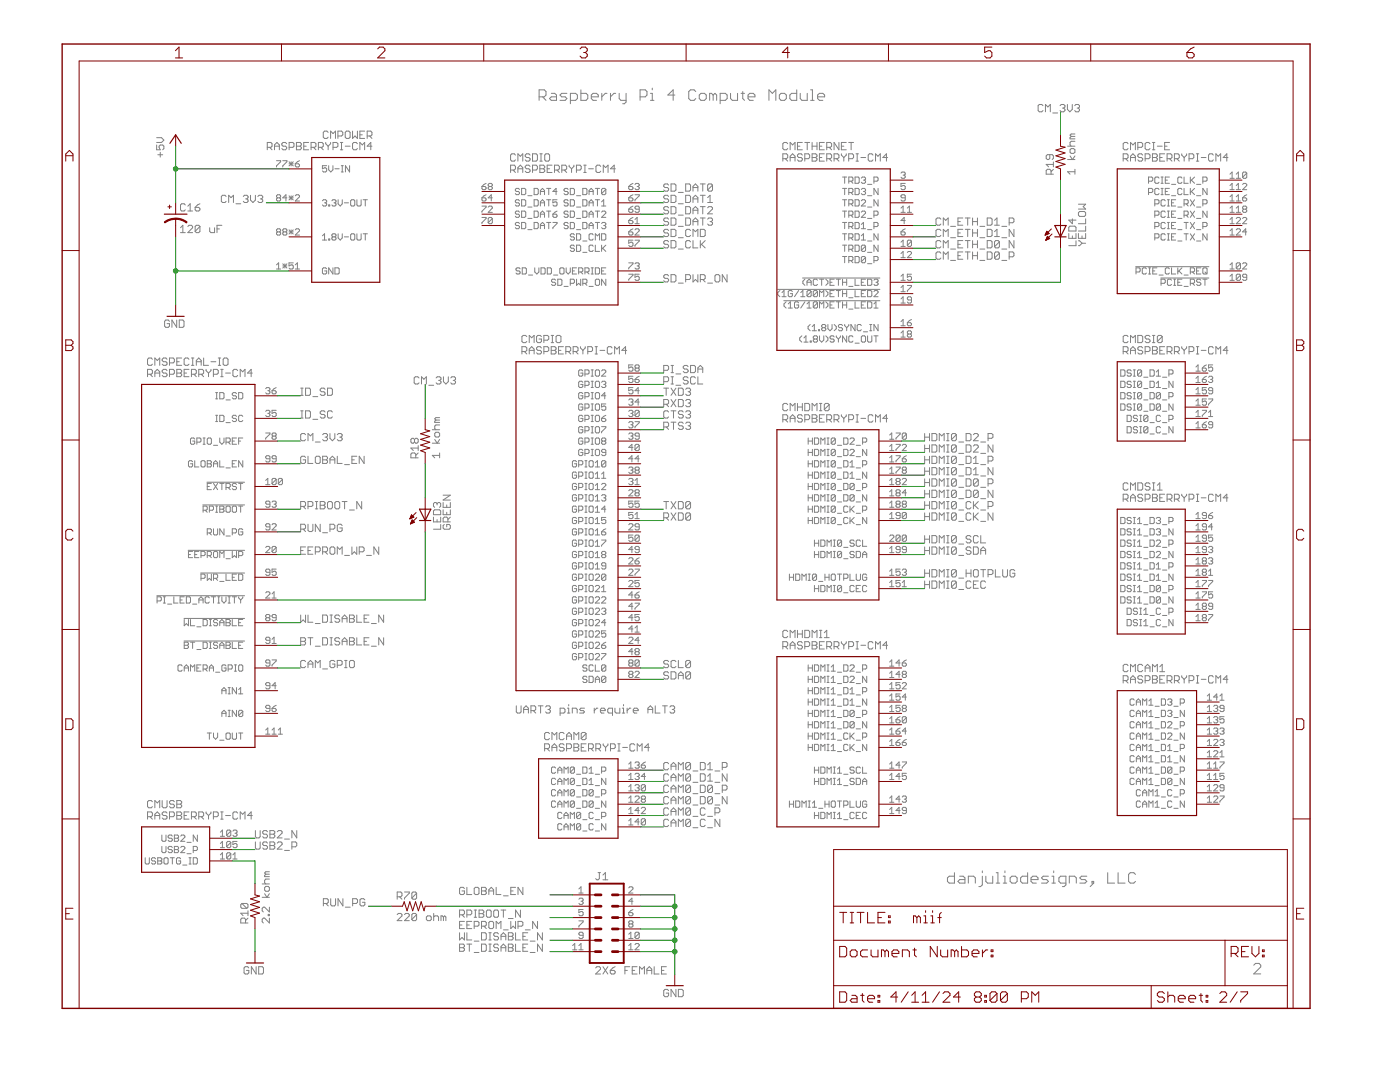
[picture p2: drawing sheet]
<svg xmlns="http://www.w3.org/2000/svg" width="279mm" height="216mm" viewBox="0 0 279 216" stroke-linecap="round" stroke-linejoin="round" font-family="sans-serif">
<g fill="none" stroke="#808080" stroke-width=".2">
<path d="M107.6 19.3h1l.4-.3v-.7l-.4-.4h-1v2.1M108.3 19.3l.7 .7M110 18.6h.7l.4 .4v1h-1.1l-.3-.3 .3-.4h1.1M113.1 18.6h-1l-.3 .4 .3 .3h.7l.3 .4-.3 .3h-1M115.9 17.9v2.1h1.1l.3-.3v-.7l-.3-.4h-1.1M118 19.3h1.4v-.3l-.4-.4h-.6l-.4 .4v.7l.4 .3h.6M120.1 18.6v1.4M121.1 18.6h-.3l-.7 .7M121.8 18.6v1.4M122.9 18.6h-.4l-.7 .7M123.6 18.6v1.1l.3 .3h1M124.9 18.6v1.8l-.3 .3h-.3"/>
<path d="M127.7 19.3h1.1l.3-.3v-.7l-.3-.4h-1.1v2.1M129.8 18.6h.4v1.4M130.2 17.6v.3M134.7 19h-1.4l1-1.1v2.1M138.9 18.3l-.4-.4h-.7l-.3 .4v1.4l.3 .3h.7l.4-.3M139.9 18.6h.7l.3 .4v.7l-.3 .3h-.7l-.3-.3v-.7zM142.3 19l-.3-.4h-.4v1.4M142.3 19v1M142.3 19l.4-.4 .3 .4v1M145.8 18.6v1.1l.4 .3h1v-1.4M147.9 18.6h.7M148.2 18.3v1.4l.4 .3"/>
<path d="M149.3 19.3h1.4v-.3l-.4-.4h-.7l-.3 .4v.7l.3 .3h.7M155.5 19l.4-.4h.7l.3 .4v.7l-.3 .3h-.7l-.4-.3zM159 17.9v2.1h-1l-.4-.3v-.7l.4-.4h1M159.7 18.6v1.1l.3 .3h1.1v-1.4M161.8 17.9h.3v2.1M163.2 19.3h1.4v-.3l-.4-.4h-.7l-.3 .4v.7l.3 .3h.7M31.3 27.5h.9l.5 .5-.5 .4h-.9M31.3 28.9v1h.7l-.3-.5v-.2l.3-.3h.5l.2 .3v.5l-.2 .2M31.5 30.9h1M32 30.4v.9M45.1 39.2l-.2-.2h-.5l-.2 .2v1l.2 .2h.5l.2-.2M48.6 39.2l.2-.2h.5l.2 .2v.2l-.2 .3"/>
<path d="M49 39.7h.3M49.3 39.7l.2 .2v.3l-.2 .2h-.5l-.2-.2M50 39v.9l.5 .5 .5-.5v-.9M51.5 39.2l.2-.2h.5l.2 .2v.2l-.2 .3M51.9 39.7h.3M52.2 39.7l.2 .2v.3l-.2 .2h-.5l-.2-.2M53.3 29.4h.8l.2-.2v-.5l-.2-.3h-.8v1.5M53.8 29.4l.5 .5M54.8 29.9v-1l.5-.5 .5 .5v1M54.8 29.2h1M55.2 32.1h.8v.2l-.8 .8v.2M55.4 39.5l-.2-.2 .2-.4h.4l.2 .2-.2 .4"/>
<path d="M55.4 39.5l-.2 .2 .2 .4h.4l.2-.2-.2-.4M55.4 39.5h.4M56.4 32.1h.9v.2l-.9 .8v.2M57.2 28.7l-.2-.3h-.5l-.3 .3v.2l.3 .3h.5l.2 .2v.2l-.2 .3h-.5l-.3-.3M57.3 39.5h-.9l.7-.6v1.2M57.7 32.3l.8 .8M57.7 32.7h.8M57.7 39.5h.8M57.7 39.1l.8 .8M57.7 29.4h.7l.3-.2v-.5l-.3-.3h-.7v1.5M58.1 32.3v.8M58.1 39.1v.8"/>
<path d="M58.5 32.3l-.8 .8M58.5 39.1l-.8 .8M58.9 32.7h.7l.2 .4-.2 .2h-.5l-.2-.2zM58.9 39.1l.2-.2h.5l.2 .2v.2l-.9 .8h.9M59.2 28.4h.7l.2 .3v.2l-.2 .3 .2 .2v.2l-.2 .3h-.7zM59.2 29.2h.7M59.8 32.1l-.9 .6M60.6 29.2h.5M61.6 28.4h-1v1.5h1M62.1 29.4h.7l.3-.2v-.5l-.3-.3h-.7v1.5M62.6 29.4l.5 .5M63.5 29.4h.8l.2-.2v-.5l-.2-.3h-.8v1.5"/>
<path d="M64 29.4l.5 .5M65 28.4v.3l.5 .5M65.2 33.1h-.9v.6l.5-.2 .4 .2v.4l-.2 .2h-.4l-.3-.2M65.5 26.4l-.3-.2h-.4l-.3 .2v1l.3 .2h.4l.3-.2M65.5 29.2v.7M65.6 33.1v.8l.4 .4 .4-.4v-.8M66 28.4v.3l-.5 .5M66 27.6v-1.4l.5 .4 .5-.4v1.4M66.5 29.4h.7l.2-.2v-.5l-.2-.3h-.7v1.5M66.8 33.7h.9M67.4 27.1h.8l.2-.2v-.5l-.2-.2h-.8v1.4M67.5 39.9v.8l.4 .4 .4-.4v-.8"/>
<path d="M67.9 28.4h.5M67.9 29.9h.5M68.1 33.1h.4M68.1 34.3h.4M68.2 28.4v1.5M68.3 33.1v1.2M68.9 29.2h1M69.1 26.2h.5l.3 .2v1l-.3 .2h-.5l-.2-.2v-1zM69.8 33.1v1.2l-.9-1.2v1.2M70.2 39.9h.4l.2 .2v.8l-.2 .2h-.4l-.2-.2v-.8zM70.4 26.2v1.4l.4-.5 .5 .5v-1.4M71.2 39.9v1l.2 .2h.5l.2-.2v-1"/>
<path d="M71.3 28.7l-.2-.3h-.5l-.2 .3v.9l.2 .3h.5l.2-.3M71.8 29.9v-1.5l.5 .5 .5-.5v1.5M71.8 26.9h.5M72.5 39.9h.8M72.8 26.2h-1v1.4h1M72.9 39.9v1.2M73.3 27.1h.7l.2-.2v-.5l-.2-.2h-.7v1.4M73.8 27.1l.4 .5M74.2 29.2h-.9l.7-.8v1.5M96.2 39.5h.6l.2 .4-.2 .2h-.4l-.2-.2zM96.2 37.2h.6l.2 .4-.2 .2h-.4l-.2-.2zM97 36.6l-.8 .6"/>
<path d="M97 38.9l-.8 .6M97.6 37.2l-.2 .2 .2 .4h.4l.3-.2-.3-.4M97.6 37.2h.4M97.6 37.2l-.2-.2 .2-.4h.4l.3 .2-.3 .4M98.3 39.5h-.9l.6-.6v1.2M101.9 33.9h.7l.3-.2v-.5l-.3-.2h-.7v1.4M102.4 33.9l.5 .5M102.9 30.9l-.3-.2h-.4l-.3 .2v1l.3 .3h.4l.3-.3M103.4 32.2v-1.5l.4 .5 .5-.5v1.5M103.4 34.4v-1l.4-.4 .5 .4v1M103.4 33.7h.9M103.7 37.8l-.2-.2h-.5l-.2 .4 .2 .2h.5l.2 .4-.2 .2h-.5l-.2-.2"/>
<path d="M104.1 39.9h.6l.2 .2v.8l-.2 .2h-.6zM104.1 37.6h.6l.2 .2v.8l-.2 .2h-.6zM105.3 39.1h.9M105.8 33.2l-.3-.2h-.4l-.3 .2v.2l.3 .3h.4l.3 .2v.3l-.3 .2h-.4l-.3-.2M105.8 30.9l-.3-.2h-.4l-.3 .2v.3l.3 .2h.4l.3 .3v.2l-.3 .3h-.4l-.3-.3M106.3 33.9h.7l.3-.2v-.5l-.3-.2h-.7v1.4M106.3 30.7h.7l.3 .2v1l-.3 .3h-.7zM106.6 37.6h.6l.2 .2v.8l-.2 .2h-.6zM106.6 39.9h.6l.2 .2v.8l-.2 .2h-.6zM107.7 33h.8l.2 .2v.2l-.2 .3 .2 .2v.3l-.2 .2h-.8zM107.7 33.7h.8M107.7 30.7h.5"/>
<path d="M107.7 32.2h.5M107.8 38.8v-.8l.5-.4 .4 .4v.8M107.8 38.2h.9M108 30.7v1.5M108.9 30.7h.5l.3 .2v1l-.3 .3h-.5l-.2-.3v-1zM109.1 39.9h.8M109.1 37.6h.8M109.2 33.7h.5M109.5 37.6v1.2M109.5 39.9v1.2M110.2 33h-1v1.4h1M110.7 33.9h.7l.2-.2v-.5l-.2-.2h-.7v1.4"/>
<path d="M111.1 33.9l.5 .5M111.2 39.9h-.9v.6l.7-.2 .2 .2v.4l-.2 .2h-.4l-.3-.2M111.2 38.2h-.9l.7-.6v1.2M112.1 33.9h.7l.3-.2v-.5l-.3-.2h-.7v1.4M112.6 33.9l.5 .5M113.4 37.8l-.2-.2h-.4l-.2 .4 .2 .2h.4l.2 .4-.2 .2h-.4l-.2-.2M113.6 33v.2l.5 .5M113.8 39.9h.6l.2 .2v.8l-.2 .2h-.6zM113.8 37.6h.6l.2 .2v.8l-.2 .2h-.6zM113.8 20h1.1l.3-.3v-.7l-.3-.4h-1.1v2.1M114.1 33.7v.7M114.5 33v.2l-.4 .5"/>
<path d="M115 33.9h.8l.2-.2v-.5l-.2-.2h-.8v1.4M115.1 39.1h.8M116.3 39.9h.6l.2 .2v.8l-.2 .2h-.6zM116.3 37.6h.6l.2 .2v.8l-.2 .2h-.6zM116.5 33h.5M116.5 34.4h.5M116.7 33v1.4M117.5 33.7h.9M117.6 38.8v-.8l.4-.4 .4 .4v.8M117.6 38.2h.8M118.8 39.9h.9M118.8 37.6h.9"/>
<path d="M119.2 37.6v1.2M119.2 39.9v1.2M119.9 33.2l-.2-.2h-.5l-.3 .2v1l.3 .2h.5l.2-.2M120.4 34.4v-1.4l.5 .4 .4-.4v1.4M120.9 37.8l-.2-.2h-.4l-.2 .2v.8M120.9 37.8v.8l-.2 .2h-.4l-.2-.2M120.9 37.8l-.8 .8M122.8 33.7h-1l.8-.7v1.4M125.5 39.5h.6l.2 .4-.2 .2h-.4l-.2-.2zM125.5 37.2h.6l.2 .4-.2 .2h-.4l-.2-.2zM126.3 36.6l-.8 .6M126.3 38.9l-.8 .6"/>
<path d="M126.7 36.8l.2-.2h.5l.2 .2-.2 .4M126.7 38.9h.9v.2l-.9 .8v.2M127.1 37.2h.3M127.4 37.2l.2 .2-.2 .4h-.5l-.2-.2M129.8 20h.7M133.4 39.2l-.2-.2h-.5l-.2 .2v.2l.2 .3h.5l.2 .2v.3l-.2 .2h-.5l-.2-.2M133.4 36.9l-.2-.2h-.5l-.2 .2v.3l.2 .2h.5l.2 .3v.2l-.2 .2h-.5l-.2-.2M133.9 36.7h.7l.3 .2v1l-.3 .2h-.7zM133.9 39h.7l.3 .2v1l-.3 .2h-.7zM135.4 38.4h1M136.8 39h.8l.2 .2v1l-.2 .2h-.8zM136.8 36.7h.8l.2 .2v1l-.2 .2h-.8z"/>
<path d="M138.3 39.7h1M138.3 37.4h1M138.3 38.1v-.9l.5-.5 .5 .5v.9M139.8 39h.9M139.8 36.7h.9M140.3 36.7v1.4M140.3 39v1.4M141.2 39.4l.5-.4v1.4M142.2 36.9l-.3-.2h-.4l-.3 .2v1M142.2 36.9v1l-.3 .2h-.4l-.3-.2M142.2 36.9l-1 1M143.7 20h1.1l.3-.3v-.7l-.3-.4h-1.1v2.1"/>
<path d="M153.5 20v-2.1l.6 .7 .7-.7v2.1M156.2 31.7h.8l.2-.3v-.5l-.2-.2h-.8v1.5M156.7 31.7l.5 .5M157.2 28.7l-.2-.3h-.5l-.3 .3v.9l.3 .3h.5l.2-.3M157.7 31.4h1M157.7 29.9v-1.5l.5 .5 .5-.5v1.5M157.7 32.2v-1l.5-.5 .5 .5v1M159.2 29.2h.4M160.1 28.4h-.9v1.5h.9M160.1 30.9l-.2-.2h-.5l-.2 .2v.3l.2 .2h.5l.2 .3v.2l-.2 .3h-.5l-.2-.3M160.6 28.4h1M160.6 31.7h.7l.3-.3v-.5l-.3-.2h-.7v1.5"/>
<path d="M161.1 28.4v1.5M161.8 20h.7M162.1 29.2h.9M162.1 30.7h.7l.2 .2v.3l-.2 .2 .2 .3v.2l-.2 .3h-.7zM162.1 31.4h.7M162.1 28.4v1.5M163 28.4v1.5M163.5 29.2h.5M163.5 31.4h.5M164.5 28.4h-1v1.5h1M164.5 30.7h-1v1.5h1M165 29.4h.7l.3-.2v-.5l-.3-.3h-.7v1.5"/>
<path d="M165 31.7h.7l.3-.3v-.5l-.3-.2h-.7v1.5M165.5 31.7l.5 .5M165.5 29.4l.5 .5M166.5 31.7h.7l.2-.3v-.5l-.2-.2h-.7v1.5M166.9 31.7l.5 .5M167.4 28.4v1.5l-.9-1.5v1.5M167.9 29.2h.5M167.9 30.7v.2l.5 .5M168.1 39.9h.9M168.1 37.6h.9M168.1 35.3h.9M168.4 31.4v.8"/>
<path d="M168.6 35.3v1.3M168.6 37.6v1.2M168.6 39.9v1.2M168.9 28.4h-1v1.5h1M168.9 30.7v.2l-.5 .5M169.4 28.4h.9M169.4 31.7h.7l.2-.3v-.5l-.2-.2h-.7v1.5M169.4 36.2h.6l.2-.3v-.4l-.2-.2h-.6v1.3M169.4 38.4h.6l.2-.2v-.4l-.2-.2h-.6v1.2M169.8 36.2l.4 .4M169.8 38.4l.4 .4M169.9 28.4v1.5"/>
<path d="M170.6 39.9h.7l.2 .2v.8l-.2 .2h-.7zM170.6 37.6h.7l.2 .2v.8l-.2 .2h-.7zM170.6 35.3h.7l.2 .2v.9l-.2 .2h-.7zM170.8 30.7h.5M170.8 32.2h.5M171.1 30.7v1.5M171.8 31.4h1M171.9 37.8l.2-.2h.4l.2 .2-.2 .4M171.9 35.5l.2-.2h.4l.2 .2-.2 .4M172.3 38.2h.2M172.3 35.9h.2M172.5 38.2l.2 .2-.2 .4h-.4l-.2-.2"/>
<path d="M172.5 35.9l.2 .3-.2 .4h-.4l-.2-.2M173.1 39.1h.9M173.1 36.8h.9M174.2 30.9l-.2-.2h-.5l-.2 .2v1l.2 .3h.5l.2-.3M174.4 36.2h.6l.2-.3v-.4l-.2-.2h-.6v1.3M174.7 32.2v-1.5l.5 .5 .5-.5v1.5M175.2 37.6v1.2l-.8-1.2v1.2M175.2 39.9v1.2l-.8-1.2v1.2M177.1 31.4h-.9l.7-.7v1.5M179.8 34.5l.2-.2h.4l.3 .2-.3 .4M180.2 34.9h.2M180.4 34.9l.3 .3-.3 .4h-.4l-.2-.2"/>
<path d="M180.7 39.5h-.7l-.2-.2 .2-.4h.4l.3 .2v.8l-.3 .2h-.4l-.2-.2M180.7 36.6h-.9v.6l.4-.2 .5 .2v.4l-.3 .2h-.4l-.2-.2M208.2 21.1l-.3-.3h-.5l-.2 .3v1l.2 .2h.5l.3-.2M208.6 22.3v-1.5l.5 .5 .5-.5v1.5M209.5 30.9v.7l-.2 .2h-.3l-.2-.2v-.5l.2-.2h1l.2 .2v.5l-.2 .2M209.8 34.8v-.8l-.3-.2h-.5l-.2 .2v.8h1.4M210.1 22.5h1M210.2 33.8l-.4 .5M210.2 32.8h-1.4l.5 .5M210.2 32.3v1M211.6 21.1l.2-.3h.5l.2 .3v.2l-.2 .3M212 21.6h.3"/>
<path d="M212.3 21.6l.2 .2v.3l-.2 .2h-.5l-.2-.2M213 20.8v1l.5 .5 .5-.5v-1M213.1 29.2h1.4M213.1 31.8h1.4M213.6 29.9l.2-.2h.5l.2 .2v.5l-.2 .2h-.5l-.2-.2zM213.6 31.1l.4 .7 .5-.7M213.8 27.2l-.2 .3v.2h.9M213.8 27.2h.7M214.5 21.1l.2-.3h.5l.2 .3v.2l-.2 .3M214.5 34.3h-1.4l.5 .5M214.5 33.8v1M214.5 28.2h-.7l-.2 .2v.5l.2 .3"/>
<path d="M214.5 26.7h-.7l-.2 .3 .2 .2M215 21.6h.2M215.2 21.6l.2 .2v.3l-.2 .2h-.5l-.2-.2M224.2 31.7h.7l.2-.3v-.5l-.2-.2h-.7v1.5M224.6 31.7l.5 .5M225.1 28.7l-.2-.3h-.5l-.2 .3v.9l.2 .3h.5l.2-.3M225.6 29.9v-1.5l.5 .5 .5-.5v1.5M225.6 32.2v-1l.5-.5 .5 .5v1M225.6 31.4h1M227.1 29.4h.7l.2-.2v-.5l-.2-.3h-.7v1.5M228 30.9l-.2-.2h-.5l-.2 .2v.3l.2 .2h.5l.2 .3v.2l-.2 .3h-.5l-.2-.3M228.5 31.7h.8l.2-.3v-.5l-.2-.2h-.8v1.5"/>
<path d="M229.2 38.4h.6l.3-.2v-.4l-.3-.2h-.6v1.2M229.2 36.2h.6l.3-.3v-.4l-.3-.2h-.6v1.3M229.5 28.7l-.2-.3h-.5l-.3 .3v.9l.3 .3h.5l.2-.3M230 28.4h.5M230 29.9h.5M230 30.7h.7l.3 .2v.3l-.3 .2 .3 .3v.2l-.3 .3h-.7zM230 31.4h.7M230.2 28.4v1.5M231 29.2h.9M231.3 37.8l-.2-.2h-.4l-.2 .2v.8l.2 .2h.4l.2-.2M231.3 35.5l-.2-.2h-.4l-.2 .2v.9l.2 .2h.4l.2-.2M231.5 31.4h.4"/>
<path d="M231.7 37.6h.4M231.7 38.8h.4M231.7 35.3h.4M231.7 36.6h.4M231.9 35.3v1.3M231.9 37.6v1.2M232.4 29.2h.5M232.4 30.7h-.9v1.5h.9M232.6 38.2h.4M232.6 35.9h.4M232.9 31.7h.7l.3-.3v-.5l-.3-.2h-.7v1.5M233 39.9h.4"/>
<path d="M233.2 39.9v1.2M233.4 37.6h-.8v1.2h.8M233.4 35.3h-.8v1.3h.8M233.4 28.4h-1v1.5h1M233.4 31.7l.5 .5M233.8 39.1h.8M233.8 36.8h.8M234.4 31.7h.7l.3-.3v-.5l-.3-.2h-.7v1.5M234.6 39.9h-.8v1.2h.8M234.9 31.7l.5 .5M235.8 30.7v.2l.5 .5M235.9 37.8l-.2-.2h-.4l-.2 .2v.8l.2 .2h.4l.2-.2"/>
<path d="M235.9 35.5l-.2-.2h-.4l-.2 .2v.9l.2 .2h.4l.2-.2M236.3 37.6v1.2h.8M236.3 35.3v1.3h.8M236.3 31.4v.8M236.8 30.7v.2l-.5 .5M237.3 31.7h.7l.3-.3v-.5l-.3-.2h-.7v1.5M237.6 35.3v1.3M237.6 37.6v1.2M237.6 39.9l.8 1.2M237.8 35.9l.6 .7M237.8 38.2l.6 .6M238.4 35.3l-.8 .9"/>
<path d="M238.4 37.6l-.8 .8M238.4 39.9l-.8 1.2M238.8 30.7h.4M238.8 32.2h.4M238.8 39.1h.8M238.8 36.8h.8M239 30.7v1.5M239.7 31.4h1M240.1 36.2h.6l.2-.3v-.4l-.2-.2h-.6v1.3M240.9 37.6v1.2l-.8-1.2v1.2M242.1 30.9l-.2-.2h-.5l-.2 .2v1l.2 .3h.5l.2-.3M242.7 32.2v-1.5l.4 .5 .5-.5v1.5"/>
<path d="M245.1 31.4h-1l.7-.7v1.5M245.5 37.8h.8M245.5 34.8l.4-.5v1.3M245.5 37l.4-.4v1.2M245.5 39.3l.4-.4v1.2M245.5 35.6h.8M246.7 37.8h.9M246.7 35.6h.9M246.7 34.8l.4-.5v1.3M246.7 37l.4-.4v1.2M246.7 39.3l.4-.4v1.2M248 39.5h.6l.2 .4-.2 .2h-.4l-.2-.2z"/>
<path d="M248 36.8l.2-.2h.4l.2 .2v.2l-.8 .8h.8M248.8 34.5l-.2-.2h-.4l-.2 .2v.9M248.8 34.5v.9l-.2 .2h-.4l-.2-.2M248.8 34.5l-.8 .9M248.8 38.9l-.8 .6M36 45.4l.5-.4v1.4M36 46.4h1M37 40.9l-.3-.2h-.4l-.3 .2v1l.3 .2h.4l.3-.2M37.5 45.2l.2-.2h.5l.2 .2v.2l-.9 1h.9M37.5 42.1h.9M37.5 41.1l.5-.4v1.4M38.9 41.4h.8l.2 .2v.3l-.2 .2h-.5l-.3-.2z"/>
<path d="M39.9 45.2v1l-.2 .2h-.5l-.3-.2M39.9 45.2l-.2-.2h-.5l-.3 .2v1M39.9 45.2l-1 1M39.9 40.7l-.5 .2-.5 .5M41.8 45.4v.8l.3 .2h.7v-1M43.3 45.7h.5M44.3 45h-1v1.4M45.6 40.4v-1.4l.5 .4 .5-.4v1.4M47.1 40.7h.9M55.2 52.9l.4-.4v1.2M55.2 53.7h.8M55.4 46.3l-.2-.2 .2-.4h.4l.2 .2-.2 .4"/>
<path d="M55.4 46.3l-.2 .2 .2 .4h.4l.2-.2-.2-.4M55.4 46.3h.4M56.4 52.6l.9 .9M56.4 53.1h.9M56.6 46.3l-.2-.2 .2-.4h.5l.2 .2-.2 .4M56.6 46.3l-.2 .2 .2 .4h.5l.2-.2-.2-.4M56.6 46.3h.5M56.9 52.6v.9M57.3 52.6l-.9 .9M57.7 46.3h.8M57.7 45.9l.8 .8M58.1 45.9v.8"/>
<path d="M58.5 52.5h-.8v.6l.4-.2 .4 .2v.4l-.2 .2h-.4l-.2-.2M58.5 45.9l-.8 .8M58.9 45.9l.2-.2h.5l.2 .2v.2l-.9 .8h.9M58.9 53.7h.9M58.9 52.9l.5-.4v1.2M64.3 40.1l.3-.2h.4l.2 .2-.2 .4M64.3 47.1l.5-.4v1.2M64.3 47.9h.9M64.8 40.5h.2M65 40.5l.2 .2-.2 .4h-.4l-.3-.2M65.2 53.6l-.2-.2h-.4l-.3 .2v.9l.3 .2h.4l.2-.2v-.4h-.4M65.6 40.9h.2v.2h-.2z"/>
<path d="M65.6 47.7h.2v.2h-.2zM66.2 40.1l.2-.2h.4l.3 .2-.3 .4M66.4 53.4v1.3l-.8-1.3v1.3M66.4 47.3l-.2-.2 .2-.4h.4l.3 .2-.3 .4M66.4 47.3l-.2 .2 .2 .4h.4l.3-.2-.3-.4M66.4 47.3h.4M66.7 40.5h.1M66.8 40.5l.3 .2-.3 .4h-.4l-.2-.2M66.8 53.4h.7l.2 .2v.9l-.2 .2h-.7zM67.5 46.7v.8l.4 .4 .4-.4v-.8M68.7 40.5h.9M68.7 47.3h.9"/>
<path d="M70.2 46.7h.4l.2 .2v.8l-.2 .2h-.4l-.2-.2v-.8zM71.2 46.7v1l.2 .2h.5l.2-.2v-1M72.5 46.7h.8M72.9 46.7v1.2M96.2 41.1h.8v.2l-.8 .9v.2M96.2 43.4h.8v.2l-.8 .8v.2M97.4 41.3l.2-.2h.4l.3 .2v.2l-.9 .9h.9M98.3 43.6v.8l-.3 .2h-.4l-.2-.2M98.3 43.6l-.3-.2h-.4l-.2 .2v.8M98.3 43.6l-.9 .8M103.7 40.1l-.2-.2h-.5l-.2 .4 .2 .2h.5l.2 .4-.2 .2h-.5l-.2-.2M103.7 44.6l-.2-.2h-.5l-.2 .4 .2 .2h.5l.2 .4-.2 .2h-.5l-.2-.2"/>
<path d="M103.7 42.3l-.2-.2h-.5l-.2 .4 .2 .2h.5l.2 .5-.2 .2h-.5l-.2-.2M103.8 53.6l-.2-.2h-.4l-.2 .2v.2l.2 .3h.4l.2 .4-.2 .2h-.4l-.2-.2M104.1 44.4h.6l.2 .2v.8l-.2 .2h-.6zM104.1 42.1h.6l.2 .2v.9l-.2 .2h-.6zM104.2 53.4h.6l.3 .2v.9l-.3 .2h-.6zM105.3 41.3h.9M105.3 43.6h.9M105.3 45.8h.9M105.5 54.9h.8M106.6 42.1h.6l.2 .2v.9l-.2 .2h-.6zM106.6 44.4h.6l.2 .2v.8l-.2 .2h-.6zM106.7 53.4v.9l.4 .4 .4-.4v-.9"/>
<path d="M107.8 41.1v-.8l.5-.4 .4 .4v.8M107.8 43.4v-.9l.5-.4 .4 .4v.9M107.8 45.6v-.8l.5-.4 .4 .4v.8M107.8 40.5h.9M107.8 42.7h.9M107.8 45h.9M108 53.4h.6l.2 .2v.9l-.2 .2h-.6zM109.1 42.1h.8M109.1 44.4h.8M109.2 53.4h.7l.1 .2v.9l-.1 .2h-.7zM109.5 42.1v1.3M109.5 44.4v1.2"/>
<path d="M110.3 42.7h.7l.2 .5-.2 .2h-.4l-.3-.2zM110.3 44.4h.9v.2l-.9 .8v.2M110.5 54.9h.8M110.9 55.9l-.2-.2h-.4l-.2 .2 .2 .4h.4l.2 .2-.2 .4h-.4l-.2-.2M111.2 42.1l-.9 .6M111.3 55.7h.6l.2 .2v.8l-.2 .2h-.6zM111.7 53.6l.2-.2h.5l.2 .2v.9l-.2 .2h-.5l-.2-.2zM112.6 57.1h.8M113 53.4v.9l.4 .4 .4-.4v-.9M113.4 40.1l-.2-.2h-.4l-.2 .4 .2 .2h.4l.2 .4-.2 .2h-.4l-.2-.2M113.4 44.6l-.2-.2h-.4l-.2 .2 .2 .4h.4l.2 .2-.2 .4h-.4l-.2-.2M113.4 42.3l-.2-.2h-.4l-.2 .2 .2 .4h.4l.2 .2-.2 .5h-.4l-.2-.2"/>
<path d="M113.8 44.4h.6l.2 .2v.8l-.2 .2h-.6zM113.8 42.1h.6l.2 .2v.9l-.2 .2h-.6zM113.8 56.5h.6l.2-.2v-.4l-.2-.2h-.6v1.2M114.2 54.1h.4M114.6 46.9l-.2-.2h-.4l-.2 .4 .2 .2h.4l.2 .4-.2 .2h-.4l-.2-.2M114.6 49.1l-.2-.2h-.4l-.2 .4 .2 .2h.4l.2 .5-.2 .2h-.4l-.2-.2M115.1 46.7h.6l.2 .2v.8l-.2 .2h-.6zM115.1 48.9h.6l.2 .2v.9l-.2 .2h-.6zM115.1 55.7v1.2l.4-.4 .4 .4v-1.2M115.1 53.4h-.9v1.3h.9M115.1 41.3h.8M115.1 43.6h.8"/>
<path d="M115.1 45.8h.8M115.5 54.3h.6l.2-.2v-.5l-.2-.2h-.6v1.3M115.9 54.3l.4 .4M116.3 44.4h.6l.2 .2v.8l-.2 .2h-.6zM116.3 42.1h.6l.2 .2v.9l-.2 .2h-.6zM116.3 56.5h.6l.2-.2v-.4l-.2-.2h-.6v1.2M116.3 50.4h.8M116.3 48.1h.8M116.7 54.3h.6l.3-.2v-.5l-.3-.2h-.6v1.3M116.7 56.5l.4 .4M117.1 54.3l.5 .4M117.6 41.1v-.8l.4-.4 .4 .4v.8"/>
<path d="M117.6 43.4v-.9l.4-.4 .4 .4v.9M117.6 45.6v-.8l.4-.4 .4 .4v.8M117.6 40.5h.8M117.6 42.7h.8M117.6 45h.8M117.6 57.1h.8M118 53.4h.4M118 54.7h.4M118.2 53.4v1.3M118.4 46.9l-.2-.2h-.4l-.2 .2v.8l.2 .2h.4l.2-.2M118.4 49.1l-.2-.2h-.4l-.2 .2v.9l.2 .2h.4l.2-.2M118.8 53.4h.6l.3 .2v.9l-.3 .2h-.6z"/>
<path d="M118.8 42.1h.9M118.8 44.4h.9M118.8 48.9v1.3h.9M118.8 47.9v-1.2l.4 .4 .5-.4v1.2M118.8 55.9l.2-.2h.4l.3 .2v.8l-.3 .2h-.4l-.2-.2zM119.2 42.1v1.3M119.2 44.4v1.2M120.1 41.1h.8M120.1 46.7h.6l.2 .2v.8l-.2 .2h-.6zM120.1 54.1h.4M120.1 48.9v1.3M120.1 42.3l.2-.2h.4l.2 .2v.2l-.8 .9h.8"/>
<path d="M120.1 44.6l.2-.2h.4l.2 .2-.2 .4M120.1 40.3l.4-.4v1.2M120.3 49.5l.6 .7M120.5 45h.2M120.7 45l.2 .2-.2 .4h-.4l-.2-.2M120.9 53.4h-.8v1.3h.8M120.9 55.7v1.2l-.8-1.2v1.2M120.9 48.9l-.8 .8M125.5 44h.6l.2 .4-.2 .2h-.4l-.2-.2zM125.5 46.3h.6l.2 .4-.2 .2h-.4l-.2-.2zM125.5 52.5h.8v.1l-.8 .9v.2M125.5 41.7h.6l.2 .5-.2 .2h-.4l-.2-.2z"/>
<path d="M125.5 54.7h.8v.2l-.8 .9v.1M126.3 47.9h-.8v.6l.4-.2 .4 .2v.5l-.2 .2h-.4l-.2-.2M126.3 41.1l-.8 .6M126.3 43.4l-.8 .6M126.3 45.7l-.8 .6M126.7 44.6h.9M126.7 47.9h.9v.2l-.9 .9v.2M126.7 45.9l.2-.2h.5l.2 .2v.2l-.9 .8h.9M126.7 52.6l.2-.1h.5l.2 .1-.2 .5M126.7 43.8l.4-.4v1.2M127.1 53.1h.3M127.4 53.1l.2 .2-.2 .4h-.5l-.2-.2"/>
<path d="M127.6 41.7h-.7l-.2-.2 .2-.4h.5l.2 .2v.9l-.2 .2h-.5l-.2-.2M127.6 54.7h-.9v.6l.4-.2 .5 .2v.5l-.2 .1h-.5l-.2-.1M133.4 41.5l-.2-.3h-.5l-.2 .3v.2l.2 .3h.5l.2 .2v.2l-.2 .3h-.5l-.2-.3M133.4 55.1l-.2-.3h-.5l-.2 .3v.2l.2 .2h.5l.2 .3v.2l-.2 .3h-.5l-.2-.3M133.4 43.7l-.2-.2h-.5l-.2 .2v.3l.2 .2h.5l.2 .2v.3l-.2 .2h-.5l-.2-.2M133.4 46l-.2-.2h-.5l-.2 .2v.2l.2 .3h.5l.2 .2v.3l-.2 .2h-.5l-.2-.2M133.4 48.3l-.2-.3h-.5l-.2 .3v.2l.2 .2h.5l.2 .3v.2l-.2 .3h-.5l-.2-.3M133.9 43.5h.7l.3 .2v1l-.3 .2h-.7zM133.9 41.2h.7l.3 .3v.9l-.3 .3h-.7zM133.9 45.8h.7l.3 .2v1l-.3 .2h-.7zM133.9 48h.7l.3 .3v.9l-.3 .3h-.7zM133.9 54.8h.7l.3 .3v.9l-.3 .3h-.7z"/>
<path d="M135.4 40.7h1M135.4 42.9h1M135.4 45.2h1M135.4 47.4h1M135.4 49.7h1M135.4 56.5h1M136.8 43.5h.8l.2 .2v1l-.2 .2h-.8zM136.8 55.8h.8l.2-.3v-.4l-.2-.3h-.8v1.5M136.8 41.2h.8l.2 .3v.9l-.2 .3h-.8zM137.8 46l-.2-.2h-.5l-.3 .2v1l.3 .2h.5l.2-.2M137.8 48.3l-.2-.3h-.5l-.3 .3v.9l.3 .3h.5l.2-.3M138.3 40.4v-1l.5-.4 .5 .4v1"/>
<path d="M138.3 42.7v-1l.5-.5 .5 .5v1M138.3 44.9v-.9l.5-.5 .5 .5v.9M138.3 47.2v-1.4l.5 .4 .5-.4v1.4M138.3 48v1.5h1M138.3 54.8v1.5l.5-.5 .5 .5v-1.5M138.3 42h1M138.3 44.2h1M139.8 55.8h.7l.2-.3v-.4l-.2-.3h-.7v1.5M139.8 41.2h.9M139.8 43.5h.9M139.8 45.8h.7l.2 .2v1l-.2 .2h-.7zM139.8 48v1.5"/>
<path d="M140 48.7l.7 .8M140.3 41.2v1.5M140.3 43.5v1.4M140.3 55.8l.4 .5M140.7 48l-.9 1M141.2 40.4h1M141.2 41.5l.3-.3h.4l.3 .3v.2l-1 1h1M141.2 43.7l.3-.2h.4l.3 .2v.3l-.3 .2M141.2 56.5h1M141.7 44.2h.2M141.9 44.2l.3 .2v.3l-.3 .2h-.4l-.3-.2M142.9 54.8h.5l.3 .3v.9l-.3 .3h-.5l-.2-.3v-.9z"/>
<path d="M145.1 54.8v1.5l-1-1.5v1.5M155.2 57.7h20.4M155.6 58l-.4 .4v.4l.4 .4M156.1 58.4l.4-.4v1.2M156.1 59.2h.8M158.1 58.2l-.2-.2h-.4l-.2 .2v.8l.2 .2h.4l.2-.2v-.4h-.4M159.4 58l-.8 1.2M159.8 58.4l.4-.4v1.2M159.8 59.2h.8M160.2 55.5h15.4M160.6 55.7l-.4 .4v.4l.4 .4M161.1 56.3h.8"/>
<path d="M161.1 56.9v-.8l.4-.4 .4 .4v.8M161.9 58.2l-.2-.2h-.4l-.2 .2v.8M161.9 58.2v.8l-.2 .2h-.4l-.2-.2M161.9 58.2l-.8 .8M163.2 58.2v.8l-.3 .2h-.4l-.2-.2M163.2 55.9l-.3-.2h-.4l-.2 .2v.8l.2 .2h.4l.3-.2M163.2 58.2l-.3-.2h-.4l-.2 .2v.8M163.2 58.2l-.9 .8M163.6 59.2v-1.2l.4 .4 .4-.4v1.2M163.6 55.7h.8M164 55.7v1.2M164.8 55.7l.4 .4v.4l-.4 .4"/>
<path d="M164.8 58l.4 .4v.4l-.4 .4M165.7 56.3h.4M165.7 58.6h.4M166.5 55.7h-.8v1.2h.8M166.5 58h-.8v1.2h.8M166.9 55.7h.8M166.9 58h.8M167.3 55.7v1.2M167.3 58v1.2M168.1 46.7h.9M168.1 42.1h.9M168.1 44.4h.9"/>
<path d="M168.1 48.9h.9M168.1 56.3h.9M168.1 51.2h.9M168.1 55.7v1.2M168.1 58v1.2M168.1 58.6h.9M168.6 42.1v1.3M168.6 44.4v1.2M168.6 46.7v1.2M168.6 48.9v1.3M168.6 51.2v1.2M169 55.7v1.2"/>
<path d="M169 58v1.2M169.4 40.7h.6l.2-.2v-.4l-.2-.2h-.6v1.2M169.4 42.9h.6l.2-.2v-.4l-.2-.2h-.6v1.3M169.4 45.2h.6l.2-.2v-.4l-.2-.2h-.6v1.2M169.4 47.5h.6l.2-.2v-.4l-.2-.2h-.6v1.2M169.4 49.7h.6l.2-.2v-.4l-.2-.2h-.6v1.3M169.4 52h.6l.2-.2v-.4l-.2-.2h-.6v1.2M169.4 57.1h.8M169.4 59.4h.8M169.8 40.7l.4 .4M169.8 42.9l.4 .5M169.8 45.2l.4 .4"/>
<path d="M169.8 47.5l.4 .4M169.8 49.7l.4 .5M169.8 52l.4 .4M170.6 46.7h.7l.2 .2v.8l-.2 .2h-.7zM170.6 44.4h.7l.2 .2v.8l-.2 .2h-.7zM170.6 51.2h.7l.2 .2v.8l-.2 .2h-.7zM170.6 42.1h.7l.2 .2v.9l-.2 .2h-.7zM170.6 48.9h.7l.2 .2v.9l-.2 .2h-.7zM170.6 55.7v1.2h.9M170.6 58v1.2h.9M171.9 40.1l.2-.2h.4l.2 .2v.2l-.8 .8h.8M171.9 47.9h.8"/>
<path d="M171.9 45.6h.8M171.9 42.3l.2-.2h.4l.2 .2v.2l-.8 .9h.8M171.9 56.3h.4M171.9 44.8l.4-.4v1.2M171.9 47.1l.4-.4v1.2M171.9 58.6h.4M172.7 51.4v.8l-.2 .2h-.4l-.2-.2M172.7 49.1l-.2-.2h-.4l-.2 .2v.9M172.7 49.1v.9l-.2 .2h-.4l-.2-.2M172.7 55.7h-.8v1.2h.8M172.7 51.4l-.2-.2h-.4l-.2 .2v.8M172.7 58h-.8v1.2h.8"/>
<path d="M172.7 49.1l-.8 .9M172.7 51.4l-.8 .8M173.1 41.3h.9M173.1 43.6h.9M173.1 45.8h.9M173.1 50.4h.9M173.1 48.1h.9M173.1 55.7h.7l.2 .2v.8l-.2 .2h-.7zM173.1 52.6h.9M173.1 58h.7l.2 .2v.8l-.2 .2h-.7zM174.4 55.9l.2-.2h.4l.2 .2-.2 .4M174.4 42.9h.6l.2-.2v-.4l-.2-.2h-.6v1.3"/>
<path d="M174.4 45.2h.6l.2-.2v-.4l-.2-.2h-.6v1.2M174.4 52h.6l.2-.2v-.4l-.2-.2h-.6v1.2M174.4 58.2l.2-.2h.4l.2 .2v.2l-.8 .8h.8M174.8 56.3h.2M175 56.3l.2 .2-.2 .4h-.4l-.2-.2M175.2 46.7v1.2l-.8-1.2v1.2M175.2 48.9v1.3l-.8-1.3v1.3M179.8 46.3h.6l.3 .4-.3 .2h-.4l-.2-.2zM179.8 42.4h.9M179.8 49.2h.9M179.8 55.9h.9M179.8 41.5l.4-.4v1.3"/>
<path d="M179.8 48.3l.4-.4v1.3M179.8 50.6l.4-.4v1.2M179.8 55.1l.4-.4v1.2M179.8 57.4l.4-.4v1.2M179.8 59.6l.4-.4v1.3M179.8 51.4h.9M179.8 58.2h.9M180.7 44h-.9l.6-.6v1.2M180.7 45.7l-.9 .6M181.1 42.4h.8M181.1 50.4l.2-.2h.4l.2 .2v.2l-.8 .8h.8M181.1 41.5l.4-.4v1.3"/>
<path d="M181.1 57h.8v.2l-.8 .8v.2M181.9 59.9h-.6l-.2-.3 .2-.4h.4l.2 .2v.9l-.2 .2h-.4l-.2-.2M181.9 48.1l-.2-.2h-.4l-.2 .2v.9M181.9 48.1v.9l-.2 .2h-.4l-.2-.2M181.9 54.7h-.8v.6l.6-.2 .2 .2v.5l-.2 .1h-.4l-.2-.1M181.9 48.1l-.8 .9M187.8 50.5l-.3-.2h-.5l-.2 .2v1l.2 .2h.5l.3-.2M187.8 43.7l-.3-.2h-.5l-.2 .2v1l.2 .2h.5l.3-.2M187.8 48.3l-.3-.3h-.5l-.2 .3v.9l.2 .3h.5l.3-.3M187.8 46l-.3-.2h-.5l-.2 .2v1l.2 .2h.5l.3-.2M188.3 49.5v-1.5l.4 .5 .5-.5v1.5M188.3 44.9v-1.4l.4 .5 .5-.5v1.4"/>
<path d="M188.3 47.2v-1.4l.4 .4 .5-.4v1.4M188.3 51.7v-1.4l.4 .5 .5-.5v1.4M189.7 52h1M189.7 45.2h1M189.7 47.4h1M189.7 49.7h1M191.2 44.2h.5M191.2 46.5h.5M191.2 48.7h.5M191.2 51h.5M192.2 43.5h-1v1.4h1M192.2 45.8h-1v1.4h1"/>
<path d="M192.2 48h-1v1.5h1M192.2 50.3h-1v1.4h1M192.6 43.5h1M192.6 45.8h1M192.6 48h1M192.6 50.3h1M193.1 43.5v1.4M193.1 45.8v1.4M193.1 48v1.5M193.1 50.3v1.4M194.1 44.2h1M194.1 46.5h1"/>
<path d="M194.1 48.7h1M194.1 43.5v1.4M194.1 45.8v1.4M194.1 48v1.5M194.1 50.3v1.4M194.1 51h1M195.1 43.5v1.4M195.1 45.8v1.4M195.1 48v1.5M195.1 50.3v1.4M195.6 52h.9M195.6 45.2h.9"/>
<path d="M195.6 47.4h.9M195.6 49.7h.9M197 50.3h.7l.3 .2v1l-.3 .2h-.7zM197 43.5h.7l.3 .2v1l-.3 .2h-.7zM197 45.8h.7l.3 .2v1l-.3 .2h-.7zM197 48h.7l.3 .3v.9l-.3 .3h-.7zM198.5 44.9h1M198.5 47.2h1M198.5 44l.5-.5v1.4M198.5 46.2l.5-.4v1.4M199.5 48.3l-.3-.3h-.5l-.2 .3v.9M199.5 48.3v.9l-.3 .3h-.5l-.2-.3"/>
<path d="M199.5 50.5l-.3-.2h-.5l-.2 .2v1M199.5 50.5v1l-.3 .2h-.5l-.2-.2M199.5 48.3l-1 .9M199.5 50.5l-1 1M199.9 52h1M199.9 45.2h1M199.9 47.4h1M199.9 49.7h1M201.4 44.4h.7l.3-.2v-.5l-.3-.2h-.7v1.4M201.4 51.2h.7l.3-.2v-.5l-.3-.2h-.7v1.4M202.4 45.8v1.4l-1-1.4v1.4M202.4 48v1.5l-1-1.5v1.5"/>
<path d="M213.3 45.4l.2-.3h1l.2 .3v.7h-1.4zM213.3 46.6v1h1.4v-1M214 43.7v.9l-.7-.7h1.4M214 47.1v.5M214.7 48v1h-1.4M215.2 48h.3l.4 .5M215.2 46.6v1h1.5v-1M215.2 40.7h1.5l-.5 .5 .5 .5h-1.5M215.5 42.2h.9l.3 .3v.4l-.3 .3h-.9l-.3-.3v-.4zM215.9 48.5l-.4 .5h-.3M215.9 48.5h.8M215.9 47.1v.5"/>
<path d="M216.7 43.7v.9h-1.5M216.7 45.1v1h-1.5M226.7 53.2h14.6M226.7 54.3h.7l.1-.2v-.5l-.1-.2h-.7v1.3M228.8 53.6l-.2-.2h-.4l-.2 .2v.9l.2 .2h.4l.2-.2M229.2 53.4h.4M229.2 54.7h.4M229.4 53.4v1.3M230.1 54.1h.4M230.5 40.7h.6l.2-.2v-.4l-.2-.2h-.6v1.2M230.5 47.5h.6l.2-.2v-.4l-.2-.2h-.6v1.2M230.5 42.9h.6l.2-.2v-.4l-.2-.2h-.6v1.3"/>
<path d="M230.5 45.2h.6l.2-.2v-.4l-.2-.2h-.6v1.2M230.9 53.4h-.8v1.3h.8M231.3 54.9h.8M231.7 55.5h9.6M231.7 56.5h.6l.3-.2v-.4l-.3-.2h-.6v1.2M232.6 40.1l-.3-.2h-.4l-.2 .2v.8l.2 .2h.4l.3-.2M232.6 46.9l-.3-.2h-.4l-.2 .2v.8l.2 .2h.4l.3-.2M232.6 44.6l-.3-.2h-.4l-.2 .2v.8l.2 .2h.4l.3-.2M232.6 42.3l-.3-.2h-.4l-.2 .2v.9l.2 .2h.4l.3-.2M233 41.1h.4M233 47.9h.4M233 46.7h.4"/>
<path d="M233 45.6h.4M233 42.1h.4M233 43.4h.4M233 44.4h.4M233.2 42.1v1.3M233.2 44.4v1.2M233.2 46.7v1.2M233.4 53.6l-.2-.2h-.4l-.2 .2v.9l.2 .2h.4l.2-.2M233.8 40.5h.4M233.8 47.3h.4M233.8 53.4v1.3h.8M233.8 42.7h.4"/>
<path d="M233.8 45h.4M233.8 55.9l-.2-.2h-.4l-.2 .2v.8l.2 .2h.4l.2-.2M234.2 55.7h.4M234.2 56.9h.4M234.4 55.7v1.2M234.6 46.7h-.8v1.2h.8M234.6 44.4h-.8v1.2h.8M234.6 42.1h-.8v1.3h.8M235.1 41.3h.8M235.1 43.6h.8M235.1 45.8h.8M235.1 48.1h.8"/>
<path d="M235.1 56.3h.4M235.1 53.4v1.3M235.3 54.1l.6 .6M235.9 55.7h-.8v1.2h.8M235.9 53.4l-.8 .9M236.3 40.7h.6l.2-.2v-.4l-.2-.2h-.6v1.2M236.3 46.7h.8M236.3 42.9h.6l.2-.2v-.4l-.2-.2h-.6v1.3M236.3 44.4h.8M236.3 57.1h.8M236.3 54.9h.8M236.7 40.7l.4 .4"/>
<path d="M236.7 42.9l.4 .5M236.7 44.4v1.2M236.7 46.7v1.2M237.6 56.5h.6l.2-.2v-.4l-.2-.2h-.6v1.2M237.6 54.3h.6l.2-.2v-.5l-.2-.2h-.6v1.3M237.6 42.1l.8 1.3M237.6 44.4l.8 1.2M237.6 46.7l.8 1.2M238 54.3l.4 .4M238 56.5l.4 .4M238.4 42.1l-.8 1.3M238.4 44.4l-.8 1.2"/>
<path d="M238.4 46.7l-.8 1.2M238.8 54.1h.4M238.8 41.3h.8M238.8 43.6h.8M238.8 45.8h.8M238.8 48.1h.8M239.6 53.4h-.8v1.3h.8M239.6 55.9l-.2-.2h-.4l-.2 .2 .2 .4h.4l.2 .4-.2 .2h-.4l-.2-.2M240.1 40.7h.6l.2-.2v-.4l-.2-.2h-.6v1.2M240.1 53.6l.2-.2h.4l.2 .2v.9l-.2 .2h-.4l-.2-.2zM240.1 45.2h.6l.2-.2v-.4l-.2-.2h-.6v1.2M240.1 55.7h.8"/>
<path d="M240.5 54.3l.4 .4M240.5 55.7v1.2M240.9 42.1v1.3l-.8-1.3v1.3M240.9 46.7v1.2l-.8-1.2v1.2M245.5 44.6h.8M245.5 40.1h.8M245.5 46.9h.8M245.5 53.7h.8M245.5 42.4h.8M245.5 55.9h.8M245.5 41.5l.4-.4v1.3M245.5 43.8l.4-.4v1.2"/>
<path d="M245.5 46.1l.4-.4v1.2M245.5 52.9l.4-.4v1.2M245.5 55.1l.4-.4v1.2M246.7 43.6l.2-.2h.5l.2 .2v.2l-.9 .8h.9M246.7 40.1h.9M246.7 45.9l.2-.2h.5l.2 .2v.2l-.9 .8h.9M246.7 42.4h.9M246.7 41.5l.4-.4v1.3M247.6 52.6v.9l-.2 .2h-.5l-.2-.2M247.6 52.6l-.2-.1h-.5l-.2 .1v.9M247.6 54.9l-.2-.2h-.5l-.2 .2v.9M247.6 54.9v.9l-.2 .1h-.5l-.2-.1"/>
<path d="M247.6 52.6l-.9 .9M247.6 54.9l-.9 .9M248 52.6l.2-.1h.4l.2 .1v.3l-.8 .8h.8M248 43.6l.2-.2h.4l.2 .2v.2l-.8 .8h.8M248.2 41.7l-.2-.2 .2-.4h.4l.2 .2-.2 .4M248.2 41.7l-.2 .3 .2 .4h.4l.2-.2-.2-.5M248.2 41.7h.4M248.8 46.3h-.8l.6-.6v1.2M248.8 55.3h-.6l-.2-.2 .2-.4h.4l.2 .2v.9l-.2 .1h-.4l-.2-.1M29.4 74.7h.8l.2-.3v-.4l-.2-.3h-.8v1.5M29.9 74.7l.5 .5M30.4 71.7l-.2-.3h-.5l-.3 .3v1l.3 .2h.5l.2-.2"/>
<path d="M30.9 72.9v-1.5l.5 .5 .5-.5v1.5M30.9 75.2v-1l.5-.5 .5 .5v1M30.9 74.4h1M33.3 74l-.2-.3h-.5l-.2 .3v.2l.2 .2h.5l.2 .3v.2l-.2 .3h-.5l-.2-.3M33.3 71.7l-.2-.3h-.5l-.2 .3v.2l.2 .3h.5l.2 .2v.3l-.2 .2h-.5l-.2-.2M33.8 74.7h.8l.2-.3v-.4l-.2-.3h-.8v1.5M33.8 64.1l-.2-.2h-.5l-.2 .2v1l.2 .2h.5l.2-.2v-.5h-.5M33.8 72.4h.8l.2-.2v-.5l-.2-.3h-.8v1.5M35.3 63.9v1.4l-1-1.4v1.4M35.3 73.7h.7l.3 .3v.2l-.3 .2 .3 .3v.2l-.3 .3h-.7zM35.3 74.4h.7M35.3 72.2h.5"/>
<path d="M35.8 63.9h.7l.2 .2v1l-.2 .2h-.7zM36.3 71.4h-1v1.5h1M36.7 74.4h.5M37.7 73.7h-1v1.5h1M37.7 71.7l-.2-.3h-.5l-.3 .3v1l.3 .2h.5l.2-.2M38.2 74.7h.7l.3-.3v-.4l-.3-.3h-.7v1.5M38.2 71.4h.5M38.2 72.9h.5M38.5 71.4v1.5M38.7 74.7l.5 .5M39.2 72.9v-1l.5-.5 .5 .5v1M39.2 72.2h1"/>
<path d="M39.7 74.7h.7l.2-.3v-.4l-.2-.3h-.7v1.5M40.2 74.7l.4 .5M40.6 71.4v1.5h1M41.1 73.7v.3l.5 .4M41.6 74.4v.8M42.1 73.7v.3l-.5 .4M42.1 72.2h1M42.6 74.7h.7l.3-.3v-.4l-.3-.3h-.7v1.5M43 79.6h.4M43 78.3h.4M43.2 78.3v1.3M43.6 71.4h.4"/>
<path d="M43.6 72.9h.4M43.8 71.4v1.5M43.9 78.3h.6l.2 .2v.9l-.2 .2h-.6zM44 73.7h.5M44 75.2h.5M44.3 73.7v1.5M44.8 71.4h.5l.2 .3v1l-.2 .2h-.5l-.3-.2v-1zM45 74.4h1M45.1 79.8h.9M47.2 78.5l-.2-.2h-.4l-.2 .2 .2 .5h.4l.2 .2-.2 .4h-.4l-.2-.2M47.4 74l-.2-.3h-.5l-.2 .3v.9l.2 .3h.5l.2-.3M47.6 78.3h.6l.3 .2v.9l-.3 .2h-.6z"/>
<path d="M47.9 75.2v-1.5l.5 .5 .5-.5v1.5M50.4 74.4h-1l.7-.7v1.5M53 77.6l.2-.3h.5l.2 .3-.2 .4M53.4 78h.3M53.7 78l.2 .2-.2 .4h-.5l-.2-.2M54.3 78h.6l.2 .4-.2 .2h-.4l-.2-.2zM55.1 77.3l-.8 .7M60 78.9h.5M60 77.4h.5M60.3 77.4v1.5M61 77.4h.7l.3 .3v1l-.3 .2h-.7zM62.4 79.1h1"/>
<path d="M64.9 77.7l-.3-.3h-.4l-.3 .3v.2l.3 .3h.4l.3 .2v.3l-.3 .2h-.4l-.3-.2M65.4 77.4h.7l.2 .3v1l-.2 .2h-.7zM83.6 75.4l-.2-.2h-.5l-.2 .2v1l.2 .2h.5l.2-.2M84.1 76.6v-1.4l.5 .5 .5-.5v1.4M85.6 76.9h1M87 75.4l.3-.2h.5l.2 .2v.3l-.2 .2M87.5 75.9h.3M87.8 75.9l.2 .3v.2l-.2 .2h-.5l-.3-.2M88.5 75.2v1l.5 .4 .5-.4v-1M90 75.4l.2-.2h.5l.2 .2v.3l-.2 .2M90.4 75.9h.3M90.7 75.9l.2 .3v.2l-.2 .2h-.5l-.2-.2"/>
<path d="M104.2 70.1h.7l.2-.2v-.5l-.2-.2h-.7v1.4M104.6 70.1l.5 .5M105.1 67.2l-.2-.3h-.5l-.2 .3v.9l.2 .3h.5l.2-.3M105.6 68.4v-1.5l.5 .5 .5-.5v1.5M105.6 70.6v-.9l.5-.5 .5 .5v.9M105.6 69.9h1M108.1 69.4l-.3-.2h-.5l-.2 .2v.3l.2 .2h.5l.3 .2v.3l-.3 .2h-.5l-.2-.2M108.1 67.2l-.3-.3h-.5l-.2 .3v.9l.2 .3h.5l.3-.3v-.5h-.5M108.5 70.1h.8l.2-.2v-.5l-.2-.2h-.8v1.4M108.5 67.9h.8l.2-.3v-.4l-.2-.3h-.8v1.5M110 69.2h.7l.3 .2v.3l-.3 .2 .3 .2v.3l-.3 .2h-.7zM110 69.9h.7"/>
<path d="M110 66.9h.5M110 68.4h.5M110.2 66.9v1.5M111.2 66.9h.5l.3 .3v.9l-.3 .3h-.5l-.2-.3v-.9zM111.5 69.9h.5M112.4 69.2h-.9v1.4h.9M112.9 70.1h.7l.3-.2v-.5l-.3-.2h-.7v1.4M113.4 70.1l.5 .5M114.4 70.1h.7l.3-.2v-.5l-.3-.2h-.7v1.4M114.9 70.1l.5 .5M115.8 69.2v.2l.5 .5M116.3 74l-.2-.2h-.4l-.2 .2v.8l.2 .3h.4l.2-.3v-.4h-.4"/>
<path d="M116.3 78.5l-.2-.2h-.4l-.2 .2v.9l.2 .2h.4l.2-.2v-.4h-.4M116.3 76.3l-.2-.2h-.4l-.2 .2v.8l.2 .2h.4l.2-.2v-.4h-.4M116.3 69.9v.7M116.7 74.6h.6l.3-.2v-.4l-.3-.2h-.6v1.3M116.7 76.9h.6l.3-.2v-.4l-.3-.2h-.6v1.2M116.7 79.2h.6l.3-.2v-.5l-.3-.2h-.6v1.3M116.8 69.2v.2l-.5 .5M117.3 70.1h.7l.3-.2v-.5l-.3-.2h-.7v1.4M118 79.6h.4M118 78.3h.4M118 77.3h.4M118 73.8h.4"/>
<path d="M118 75.1h.4M118 76.1h.4M118.2 73.8v1.3M118.2 76.1v1.2M118.2 78.3v1.3M118.8 69.2h.4M118.8 70.6h.4M118.8 78.5l.2-.2h.4l.3 .2v.9l-.3 .2h-.4l-.2-.2zM119 69.2v1.4M119 73.8h.4l.3 .2v.8l-.3 .3h-.4l-.2-.3v-.8zM119 76.1h.4l.3 .2v.8l-.3 .2h-.4l-.2-.2v-.8zM119.7 69.9h1"/>
<path d="M120.1 74l.2-.2h.4l.2 .2v.2l-.8 .9h.8M120.1 76.3l.2-.2h.4l.2 .2-.2 .4M120.5 76.7h.2M120.7 76.7l.2 .2-.2 .4h-.4l-.2-.2M120.9 79h-.8l.6-.7v1.3M122.2 69.4l-.3-.2h-.5l-.2 .2v1l.2 .2h.5l.3-.2M122.7 70.6v-1.4l.4 .5 .5-.5v1.4M125.1 69.9h-1l.7-.7v1.4M125.5 79.8l.2-.2h.4l.2 .2-.2 .4M126.3 72.8h-.8v.6l.4-.2 .4 .2v.5l-.2 .2h-.4l-.2-.2M126.3 75.1h-.8v.6l.4-.2 .4 .2v.4l-.2 .2h-.4l-.2-.2M126.3 77.3h-.8v.7l.4-.2 .4 .2v.4l-.2 .2h-.4l-.2-.2"/>
<path d="M126.7 75.7h.7l.2 .4-.2 .2h-.5l-.2-.2zM126.9 73.4l-.2-.2 .2-.4h.5l.2 .2-.2 .4M126.9 73.4l-.2 .2 .2 .5h.5l.2-.2-.2-.5M126.9 73.4h.5M127.6 78h-.9l.7-.7v1.3M127.6 75.1l-.9 .6M132.5 73.9h.7l.2-.3v-.4l-.2-.3h-.7v1.5M132.5 76.2h.7l.2-.3v-.5l-.2-.2h-.7v1.4M132.5 77.4h.9M132.9 77.4v1.5M133.9 75.2h.5M133.9 76.6h.5"/>
<path d="M133.9 72.9h.5M133.9 74.4h.5M133.9 77.4l1 1.5M133.9 79.7l1 1.5M134.2 72.9v1.5M134.2 75.2v1.4M134.9 76.9h1M134.9 74.6h1M134.9 77.4l-1 1.5M134.9 79.7l-1 1.5M135.4 77.4h.7l.3 .3v1l-.3 .2h-.7zM135.4 79.7h.7l.3 .2v1l-.3 .3h-.7z"/>
<path d="M136.8 77.7l.3-.3h.5l.2 .3v.2l-.2 .3M136.8 79.9l.3-.2h.5l.2 .2v.3l-.2 .2M137.3 73.2l-.2-.3h-.5l-.2 .3v.2l.2 .2h.5l.2 .3v.2l-.2 .3h-.5l-.2-.3M137.3 75.4l-.2-.2h-.5l-.2 .2v.3l.2 .2h.5l.2 .3v.2l-.2 .2h-.5l-.2-.2M137.3 78.2h.3M137.6 78.2l.2 .2v.3l-.2 .2h-.5l-.3-.2M137.8 72.9h.7l.3 .3v.9l-.3 .3h-.7zM138.8 75.4l-.3-.2h-.5l-.2 .2v1l.2 .2h.5l.3-.2M139.3 74.4v-1l.5-.5 .5 .5v1M139.3 75.2v1.4h1M139.3 73.6h1M156.4 60h19.2"/>
<path d="M156.9 60.2l-.4 .4v.5l.4 .4M157.3 60.6l.4-.4v1.3M157.3 61.5h.8M159.4 60.4l-.2-.2h-.4l-.2 .2v.9l.2 .2h.4l.2-.2v-.4h-.4M160 67l-.4 .4v.5l.4 .4M160.4 67.4l.4-.4v1.3M160.4 68.3h.9M160.6 60.2l-.8 1.3M161.1 60.6l.4-.4v1.3M161.1 61.5h.8M161.7 68.1h.2v.2h-.2zM161.7 64.7l-.4 .5v.4l.4 .4"/>
<path d="M162.1 65.2l.4-.5v1.3M162.1 66h.8M162.5 67.6l-.2-.2 .2-.4h.4l.3 .2-.3 .4M162.5 67.6l-.2 .3 .2 .4h.4l.3-.2-.3-.5M162.5 67.6h.4M163.2 60.4v.9l-.3 .2h-.4l-.2-.2M163.2 60.4l-.3-.2h-.4l-.2 .2v.9M163.2 60.4l-.9 .9M163.4 65.8h.2v.2h-.2zM163.6 61.5v-1.3l.4 .4 .4-.4v1.3M163.6 67v.9l.4 .4 .4-.4v-.9M164.2 65.4l-.2-.2 .2-.5h.4l.2 .3-.2 .4"/>
<path d="M164.2 65.4l-.2 .2 .2 .4h.4l.2-.2-.2-.4M164.2 65.4h.4M164.8 60.2l.4 .4v.5l-.4 .4M164.8 67l.4 .4v.5l-.4 .4M165.2 64.7v.9l.5 .4 .4-.4v-.9M165.7 60.9h.4M166.5 67.2l-.2-.2h-.4l-.2 .2 .2 .4h.4l.2 .3-.2 .4h-.4l-.2-.2M166.5 60.2h-.8v1.3h.8M166.5 64.7l.4 .5v.4l-.4 .4M166.9 67v.2l.4 .4M166.9 60.2h.8M167.3 60.2v1.3"/>
<path d="M167.3 67.6v.7M167.7 67v.2l-.4 .4M168.1 65l-.2-.3h-.4l-.2 .5 .2 .2h.4l.2 .4-.2 .2h-.4l-.2-.2M168.1 60.2v1.3M168.1 60.9h.9M168.6 64.7v.3l.4 .4M169 67v1.3l-.9-1.3v1.3M169 60.2v1.3M169 65.4v.6M169.4 64.7v.3l-.4 .4M169.4 61.7h.8M170.2 67.2l-.2-.2h-.4l-.2 .2v.9l.2 .2h.4l.2-.2"/>
<path d="M170.6 60.2v1.3h.9M170.6 64.7v1.3l-.8-1.3v1.3M170.6 68.5h.9M171.9 65l-.2-.3h-.4l-.2 .3v.8l.2 .2h.4l.2-.2M171.9 67.2l.2-.2h.4l.2 .2v.9l-.2 .2h-.4l-.2-.2zM171.9 60.9h.4M172.3 66.2h.8M172.7 60.2h-.8v1.3h.8M173.1 60.2h.7l.2 .2v.9l-.2 .2h-.7zM173.1 67v1.1l.3 .2h.4l.2-.2v-1.1M173.6 66h.4M173.6 64.7h.4"/>
<path d="M173.8 64.7v1.3M174.4 67h.8M174.4 60.6l.4-.4v1.3M174.4 61.5h.8M174.8 67v1.3M175.2 64.7v1.3l-.8-1.3v1.3M179.8 64.2l.4-.4v1.2M179.8 66.4l.4-.4v1.3M179.8 65h.9M179.8 67.3h.9M179.8 60.5h.9M181.1 64.4h.6l.2 .4-.2 .2h-.4l-.2-.2z"/>
<path d="M181.3 66.7l-.2-.3 .2-.4h.4l.2 .2-.2 .5M181.3 66.7l-.2 .2 .2 .4h.4l.2-.2-.2-.4M181.3 66.7h.4M181.9 63.8l-.8 .6M223.7 78.3h.6l.2 .2v.9l-.2 .2h-.6zM223.7 76.1h.6l.2 .2v.8l-.2 .2h-.6zM223.7 73.8h.6l.2 .2v.8l-.2 .3h-.6zM224.2 70.1h.7l.2-.2v-.5l-.2-.2h-.7v1.4M224.6 70.1l.5 .5M225.1 67.2l-.2-.3h-.5l-.2 .3v.9l.2 .3h.5l.2-.3M225.6 69.9h1M225.6 68.4v-1.5l.5 .5 .5-.5v1.5"/>
<path d="M225.6 70.6v-.9l.5-.5 .5 .5v.9M225.8 74l-.2-.2h-.5l-.2 .4 .2 .2h.5l.2 .4-.2 .3h-.5l-.2-.3M225.8 78.5l-.2-.2h-.5l-.2 .5 .2 .2h.5l.2 .4-.2 .2h-.5l-.2-.2M225.8 76.3l-.2-.2h-.5l-.2 .4 .2 .2h.5l.2 .4-.2 .2h-.5l-.2-.2M226.2 79.6h.4M226.2 78.3h.4M226.2 77.3h.4M226.2 73.8h.4M226.2 75.1h.4M226.2 76.1h.4M226.4 73.8v1.3M226.4 76.1v1.2"/>
<path d="M226.4 78.3v1.3M227.1 66.9h.7l.2 .3v.9l-.2 .3h-.7zM227.8 78.5v.9l-.2 .2h-.4l-.2-.2M227.8 78.5l-.2-.2h-.4l-.2 .2v.9M227.8 76.3v.8l-.2 .2h-.4l-.2-.2M227.8 74l-.2-.2h-.4l-.2 .2v.8M227.8 74v.8l-.2 .3h-.4l-.2-.3M227.8 76.3l-.2-.2h-.4l-.2 .2v.8M227.8 74l-.8 .8M227.8 76.3l-.8 .8M227.8 78.5l-.8 .9M228 69.4l-.2-.2h-.5l-.2 .2v.3l.2 .2h.5l.2 .2v.3l-.2 .2h-.5l-.2-.2"/>
<path d="M228.3 79.8h.8M228.3 75.3h.8M228.3 77.5h.8M228.5 70.1h.8l.2-.2v-.5l-.2-.2h-.8v1.4M229.5 67.2l-.2-.3h-.5l-.3 .3v.2l.3 .2h.5l.2 .3v.2l-.2 .3h-.5l-.3-.3M229.5 73.8h.6l.3 .2v.8l-.3 .3h-.6zM229.5 76.1h.6l.3 .2v.8l-.3 .2h-.6zM229.5 78.3h.6l.3 .2v.9l-.3 .2h-.6zM230 69.2h.7l.3 .2v.3l-.3 .2 .3 .2v.3l-.3 .2h-.7zM230 69.9h.7M230 66.9h.5M230 68.4h.5"/>
<path d="M230.2 66.9v1.5M230.8 77.3h.8M230.8 75.1h.8M230.8 74.2l.4-.4v1.3M230.8 76.5l.4-.4v1.2M231.5 69.9h.4M231.6 78.5v.9l-.2 .2h-.4l-.2-.2M231.6 78.5l-.2-.2h-.4l-.2 .2v.9M231.6 78.5l-.8 .9M231.9 67.2l-.2-.3h-.5l-.2 .3v.9M231.9 67.2v.9l-.2 .3h-.5l-.2-.3M231.9 67.2l-.9 .9"/>
<path d="M232 79.8h.9M232 75.3h.9M232 77.5h.9M232.4 69.2h-.9v1.4h.9M232.9 70.1h.7l.3-.2v-.5l-.3-.2h-.7v1.4M233.3 74.6h.6l.2-.2v-.4l-.2-.2h-.6v1.3M233.3 79.2h.6l.2-.2v-.5l-.2-.2h-.6v1.3M233.4 70.1l.5 .5M234.1 76.1v1.2l-.8-1.2v1.2M234.4 70.1h.7l.3-.2v-.5l-.3-.2h-.7v1.4M234.9 70.1l.5 .5M235.8 69.2v.2l.5 .5"/>
<path d="M236.3 69.9v.7M236.8 69.2v.2l-.5 .5M237.3 70.1h.7l.3-.2v-.5l-.3-.2h-.7v1.4M238.7 78.6h.8M238.7 74.1h.8M238.7 76.3h.8M238.7 73.2l.4-.4v1.3M238.7 75.5l.4-.4v1.2M238.7 77.8l.4-.5v1.3M238.8 69.2h.4M238.8 70.6h.4M239 69.2v1.4"/>
<path d="M239.7 69.9h1M239.9 73.4h.7l.2 .5-.2 .2h-.5l-.2-.2zM239.9 75.7h.7l.2 .4-.2 .2h-.5l-.2-.2zM240.8 79.6h-.9v.6l.7-.2 .2 .2v.4l-.2 .3h-.5l-.2-.3M240.8 77.3h-.9v.7l.7-.2 .2 .2v.4l-.2 .2h-.5l-.2-.2M240.8 72.8l-.9 .6M240.8 75.1l-.9 .6M241.2 79.6h.8v.2l-.8 .8v.3M241.2 75.3l.2-.2h.4l.2 .2-.2 .4M241.6 75.7h.2M241.8 75.7l.2 .2-.2 .4h-.4l-.2-.2M242 72.8h-.8v.6l.6-.2 .2 .2v.5l-.2 .2h-.4l-.2-.2"/>
<path d="M242 78h-.6l-.2-.2 .2-.5h.4l.2 .3v.8l-.2 .2h-.4l-.2-.2M242.1 69.4l-.2-.2h-.5l-.2 .2v1l.2 .2h.5l.2-.2M242.7 70.6v-1.4l.4 .5 .5-.5v1.4M245.1 69.9h-1l.7-.7v1.4M38.4 92.1l-.2-.2h-.4l-.2 .2v.9l.2 .2h.4l.2-.2v-.5h-.4M38.9 91.9v1.3h.8M38.9 87.6l-.2-.2h-.5l-.2 .2v.8l.2 .2h.5l.2-.2v-.4h-.5M39.3 88.2h.6l.2-.2v-.4l-.2-.2h-.6v1.2M40.3 91.9h.4l.2 .2v.9l-.2 .2h-.4l-.2-.2v-.9zM40.5 87.4h.4M40.5 88.6h.4M40.7 87.4v1.2"/>
<path d="M41.3 96.2h7.5M41.4 91.9h.6l.2 .2-.2 .4 .2 .5-.2 .2h-.6zM41.4 92.5h.6M41.4 97.1h.4M41.6 87.4h.4l.2 .2v.8l-.2 .2h-.4l-.2-.2v-.8zM42.2 96.5h-.8v1.2h.8M42.6 93.2v-.9l.4-.4 .4 .4v.9M42.6 92.5h.8M42.6 96.5l.8 1.2M42.6 88.9h.8M43 84.1h.4M43 82.9h.4"/>
<path d="M43.2 82.9v1.2M43.4 96.5l-.8 1.2M43.9 91.9v1.3h.8M43.9 82.9h.6l.2 .2v.8l-.2 .2h-.6zM43.9 87.4v.8l.4 .4 .4-.4v-.8M43.9 96.5h.8M44.3 96.5v1.2M45.1 88.2h.6l.3-.2v-.4l-.3-.2h-.6v1.2M45.1 93.4h.9M45.1 97.3h.6l.3-.2v-.4l-.3-.2h-.6v1.2M45.1 84.3h.9M45.5 97.3l.5 .4"/>
<path d="M45.5 88.2l.5 .4M46.4 92.5h.4M46.4 88h.4M47.2 83.1l-.2-.2h-.4l-.2 .2 .2 .4h.4l.2 .2-.2 .4h-.4l-.2-.2M47.2 91.9h-.8v1.3h.8M47.2 96.7l-.2-.2h-.4l-.2 .2 .2 .4h.4l.2 .2-.2 .4h-.4l-.2-.2M47.2 87.4h-.8v1.2h.8M47.6 96.5h.9M47.6 88h.4M48 96.5v1.2M48.5 83.1l-.3-.2h-.4l-.2 .2v.8l.2 .2h.4l.3-.2M48.5 87.4h-.9v1.2"/>
<path d="M48.5 91.9v1.3l-.9-1.3v1.3M53 82.1l.2-.2h.5l.2 .2-.2 .4M53 86.4h.9v.2l-.9 .8v.3M53 95.9l.4-.4v1.2M53 96.7h.9M53.4 82.5h.3M53.7 82.5l.2 .2-.2 .4h-.5l-.2-.2M53.9 91.5h-.7l-.2-.2 .2-.4h.5l.2 .2v.9l-.2 .2h-.5l-.2-.2M54.5 87l-.2 .2 .2 .5h.4l.2-.3-.2-.4M54.5 87l-.2-.2 .2-.4h.4l.2 .2-.2 .4M54.5 87h.4M55.1 91.5h-.6l-.2-.2 .2-.4h.4l.2 .2v.9l-.2 .2h-.4l-.2-.2"/>
<path d="M55.1 81.9h-.8v.6l.6-.2 .2 .2v.4l-.2 .2h-.4l-.2-.2M55.1 95.7l-.2-.2h-.4l-.2 .2v.8M55.1 95.7v.8l-.2 .2h-.4l-.2-.2M55.1 95.7l-.8 .8M56.4 95.7v.8l-.2 .2h-.5l-.2-.2M56.4 95.7l-.2-.2h-.5l-.2 .2v.8M56.4 95.7l-.9 .8M60 82h.5M60 83.4h.5M60.3 82v1.4M61 86.7l-.3-.2h-.4l-.3 .2v1l.3 .2h.4l.3-.2M61 91.3l-.3-.3h-.4l-.3 .3v.9l.3 .3h.4l.3-.3v-.4h-.5"/>
<path d="M61 82h.7l.3 .2v1l-.3 .2h-.7zM61.5 87.9v-1.4l.5 .5 .4-.5v1.4M61.5 91v1.5h.9M62.4 83.7h1M62.9 88.2h1M62.9 91.3l.3-.3h.5l.2 .3v.9l-.2 .3h-.5l-.3-.3zM64.4 86.7l.2-.2h.5l.3 .2v.3l-.3 .2M64.4 91h.7l.3 .3v.2l-.3 .3 .3 .2v.2l-.3 .3h-.7zM64.4 91.8h.7M64.9 87.2h.2M64.9 82.2l-.3-.2h-.4l-.3 .2v.3l.3 .2h.4l.3 .2v.3l-.3 .2h-.4l-.3-.2M65.1 87.2l.3 .3v.2l-.3 .2h-.5l-.2-.2"/>
<path d="M65.8 86.5v1l.5 .4 .5-.4v-1M65.8 92.5v-1l.5-.5 .5 .5v1M65.8 91.8h1M66.3 82.2l-.2-.2h-.5l-.2 .2v1l.2 .2h.5l.2-.2M67.3 86.7l.3-.2h.4l.3 .2v.3l-.3 .2M67.3 91v1.5h1M67.8 87.2h.2M68 87.2l.3 .3v.2l-.3 .2h-.4l-.3-.2M68.8 92.7h.9M70.2 91.8h.5M71.2 91h-1v1.5h1M72.7 91v1.5l-1-1.5v1.5"/>
<path d="M82.7 87.7l-.2-.2h-.3l-.2 .2v.5l.2 .2h.3l.2-.2M82.7 87.7l.3-.2h.2l.3 .2v.5l-.3 .2h-.2l-.3-.2M82.7 87.7v.5M83 91.4v-.8l-.3-.2h-.5l-.2 .2v.8h1.5M83.5 89.4h-1.5l.5 .5M83.5 90.4l-.5 .5M83.5 88.9v1M86.3 88.4h1.4M86.3 85.7h1.4M86.8 86.5l.2-.2h.5l.2 .2v.5l-.2 .2h-.5l-.2-.2zM86.8 87.7l.4 .7 .5-.7M87 83.8l-.2 .3v.2h.9"/>
<path d="M87 83.8h.7M87.7 90.9h-1.4l.5 .5M87.7 90.4v1M87.7 84.8h-.7l-.2 .2v.5l.2 .2M87.7 83.3h-.7l-.2 .3 .2 .2M88.4 98.8h1.5l-1.5 1h1.5M115.1 92.1l-.2-.2h-.5l-.2 .2v.9l.2 .2h.5l.2-.2v-.5h-.5M115.1 94.4l-.2-.2h-.5l-.2 .2v.8l.2 .2h.5l.2-.2v-.4h-.5M115.1 96.7l-.2-.2h-.5l-.2 .2v.8l.2 .2h.5l.2-.2v-.4h-.5M115.1 98.9l-.2-.2h-.5l-.2 .2v.9l.2 .2h.5l.2-.2v-.5h-.5M115.5 92.8h.6l.2-.3v-.4l-.2-.2h-.6v1.3M115.5 95h.6l.2-.2v-.4l-.2-.2h-.6v1.2"/>
<path d="M115.5 97.3h.6l.2-.2v-.4l-.2-.2h-.6v1.2M115.5 99.5h.6l.2-.2v-.4l-.2-.2h-.6v1.3M116.3 87.6l-.2-.2h-.4l-.2 .2v.8l.2 .2h.4l.2-.2v-.4h-.4M116.3 83.1l-.2-.2h-.4l-.2 .2v.8l.2 .2h.4l.2-.2v-.4h-.4M116.3 80.8l-.2-.2h-.4l-.2 .2v.8l.2 .3h.4l.2-.3v-.4h-.4M116.3 85.3l-.2-.2h-.4l-.2 .2v.9l.2 .2h.4l.2-.2v-.5h-.4M116.3 89.9l-.2-.2h-.4l-.2 .2v.8l.2 .2h.4l.2-.2v-.4h-.4M116.7 83.7h.6l.3-.2v-.4l-.3-.2h-.6v1.2M116.7 81.4h.6l.3-.2v-.4l-.3-.2h-.6v1.3M116.7 86h.6l.3-.3v-.4l-.3-.2h-.6v1.3M116.7 88.2h.6l.3-.2v-.4l-.3-.2h-.6v1.2M116.7 90.5h.6l.3-.2v-.4l-.3-.2h-.6v1.2"/>
<path d="M116.7 91.9h.4M116.7 93.2h.4M116.7 100h.4M116.7 96.5h.4M116.7 97.7h.4M116.7 95.4h.4M116.7 94.2h.4M116.7 98.7h.4M116.9 91.9v1.3M116.9 94.2v1.2M116.9 96.5v1.2M116.9 98.7v1.3"/>
<path d="M117.6 98.9l.2-.2h.4l.2 .2v.9l-.2 .2h-.4l-.2-.2zM117.8 91.9h.4l.2 .2v.9l-.2 .2h-.4l-.2-.2v-.9zM117.8 94.2h.4l.2 .2v.8l-.2 .2h-.4l-.2-.2v-.8zM117.8 96.5h.4l.2 .2v.8l-.2 .2h-.4l-.2-.2v-.8zM118 87.4h.4M118 88.6h.4M118 84.1h.4M118 82.9h.4M118 81.9h.4M118 80.6h.4M118 85.1h.4M118 86.4h.4"/>
<path d="M118 89.7h.4M118 90.9h.4M118.2 80.6v1.3M118.2 82.9v1.2M118.2 85.1v1.3M118.2 87.4v1.2M118.2 89.7v1.2M118.8 80.8l.2-.2h.4l.3 .2v.8l-.3 .3h-.4l-.2-.3zM118.8 89.9l.2-.2h.4l.3 .2v.8l-.3 .2h-.4l-.2-.2zM118.8 92.3l.4-.4v1.3M118.8 94.6l.4-.4v1.2M118.8 96.9l.4-.4v1.2"/>
<path d="M118.8 99.1l.4-.4v1.3M118.8 83.1l.2-.2h.4l.3 .2v.8l-.3 .2h-.4l-.2-.2zM118.8 93.2h.9M118.8 100h.9M118.8 97.7h.9M118.8 95.4h.9M119 85.1h.4l.3 .2v.9l-.3 .2h-.4l-.2-.2v-.9zM119 87.4h.4l.3 .2v.8l-.3 .2h-.4l-.2-.2v-.8zM120.1 83.5h.6l.2 .4-.2 .2h-.4l-.2-.2zM120.1 85.1h.8v.2l-.8 .9v.2M120.1 96.7l.2-.2h.4l.2 .2v.2l-.8 .8h.8M120.1 98.9l.2-.2h.4l.2 .2-.2 .4"/>
<path d="M120.1 94.6l.4-.4v1.2M120.1 95.4h.8M120.3 88l-.2-.2 .2-.4h.4l.2 .2-.2 .4M120.3 88l-.2 .2 .2 .4h.4l.2-.2-.2-.4M120.3 88h.4M120.5 99.3h.2M120.7 99.3l.2 .2-.2 .5h-.4l-.2-.2M120.9 90.3h-.6l-.2-.2 .2-.4h.4l.2 .2v.8l-.2 .2h-.4l-.2-.2M120.9 92.1v.9l-.2 .2h-.4l-.2-.2M120.9 80.6h-.8v.6l.4-.2 .4 .2v.4l-.2 .3h-.4l-.2-.3M120.9 92.1l-.2-.2h-.4l-.2 .2v.9M120.9 82.9l-.8 .6"/>
<path d="M120.9 92.1l-.8 .9M125.5 86.6l.2-.2h.4l.2 .2-.2 .4M125.5 82.1l.2-.2h.4l.2 .2-.2 .4M125.5 84.3l.2-.2h.4l.2 .2-.2 .5M125.5 93.4l.2-.2h.4l.2 .2-.2 .4M125.5 95.7l.2-.2h.4l.2 .2-.2 .4M125.5 97.9l.2-.2h.4l.2 .2v.2l-.8 .9h.8M125.9 87h.2M125.9 82.5h.2M125.9 80.2h.2M125.9 84.8h.2M125.9 93.8h.2"/>
<path d="M125.9 96.1h.2M126.1 96.1l.2 .2-.2 .4h-.4l-.2-.2M126.1 82.5l.2 .2-.2 .4h-.4l-.2-.2M126.1 80.2l.2 .2-.2 .5h-.4l-.2-.3M126.1 84.8l.2 .2-.2 .4h-.4l-.2-.2M126.1 87l.2 .2-.2 .5h-.4l-.2-.3M126.1 93.8l.2 .2-.2 .4h-.4l-.2-.2M126.3 100h-.8v.6l.4-.2 .4 .2v.4l-.2 .2h-.4l-.2-.2M126.3 91.5h-.8l.6-.6v1.3M126.3 89.3h-.8l.6-.6v1.2M126.7 84.1h.9v.2l-.9 .9v.2M126.7 95.9l.4-.4v1.2"/>
<path d="M126.7 96.7h.9M126.9 93.8l-.2 .2 .2 .4h.5l.2-.2-.2-.4M126.9 93.8l-.2-.2 .2-.4h.5l.2 .2-.2 .4M126.9 98.3l-.2-.2 .2-.4h.5l.2 .2-.2 .4M126.9 98.3l-.2 .3 .2 .4h.5l.2-.2-.2-.5M126.9 93.8h.5M126.9 98.3h.5M127.6 80.2h-.9l.7-.6v1.3M127.6 91.5h-.9l.7-.6v1.3M127.6 88.9v.8l-.2 .2h-.5l-.2-.2M127.6 88.9l-.2-.2h-.5l-.2 .2v.8M127.6 100h-.9v.6l.4-.2 .5 .2v.4l-.2 .2h-.5l-.2-.2"/>
<path d="M127.6 87h-.7l-.2-.2 .2-.4h.5l.2 .2v.8l-.2 .3h-.5l-.2-.3M127.6 82.1v.8l-.2 .2h-.5l-.2-.2M127.6 82.1l-.2-.2h-.5l-.2 .2v.8M127.6 82.1l-.9 .8M127.6 88.9l-.9 .8M132.5 85.2h.7l.2-.2v-.5l-.2-.3h-.7v1.5M132.5 80.7h.7l.2-.3v-.5l-.2-.2h-.7v1.5M132.9 80.7l.5 .5M132.9 85.2l.5 .5M133.4 82.2l-.2-.2h-.5l-.2 .2v1l.2 .2h.5l.2-.2M133.9 84.2h1M133.9 82h1"/>
<path d="M134.4 82v1.4M134.4 84.2v1.5M136.4 84.5l-.3-.3h-.5l-.2 .3v.2l.2 .3h.5l.3 .2v.2l-.3 .3h-.5l-.2-.3M136.4 82.2l-.3-.2h-.5l-.2 .2v.3l.2 .2h.5l.3 .2v.3l-.3 .2h-.5l-.2-.2M136.8 84.5l.3-.3h.5l.2 .3v.2l-.2 .3M136.8 82.2l.3-.2h.5l.2 .2v.3l-.2 .2M137.3 82.7h.3M137.3 80.4h.3M137.3 85h.3M137.6 82.7l.2 .2v.3l-.2 .2h-.5l-.3-.2M137.6 80.4l.2 .3v.2l-.2 .3h-.5l-.3-.3M137.6 85l.2 .2v.2l-.2 .3h-.5l-.3-.3"/>
<path d="M156.2 83.7h.8l.2-.2v-.5l-.2-.2h-.8v1.4M156.7 83.7l.5 .5M157.2 80.8l-.2-.3h-.5l-.3 .3v.9l.3 .3h.5l.2-.3M157.7 82v-1.5l.5 .5 .5-.5v1.5M157.7 84.2v-1l.5-.4 .5 .4v1M157.7 83.5h1M159.2 80.5v1.5M159.2 81.2h.9M160.1 83l-.2-.2h-.5l-.2 .2v.2l.2 .3h.5l.2 .2v.3l-.2 .2h-.5l-.2-.2M160.1 80.5v1.5M160.6 83.7h.7l.3-.2v-.5l-.3-.2h-.7v1.4M160.6 80.5h.7l.3 .3v.9l-.3 .3h-.7z"/>
<path d="M161.3 99.3h.8M161.3 92.5h.8M161.3 97.1h.8M161.3 88h.8M161.3 90.3h.8M161.3 94.8h.8M161.3 87.4v1.2M161.3 89.7v1.2M161.3 91.9v1.3M161.3 94.2v1.2M161.3 96.5v1.2M161.3 98.7v1.3"/>
<path d="M162.1 82.8h.7l.2 .2v.2l-.2 .3 .2 .2v.3l-.2 .2h-.7zM162.1 83.5h.7M162.1 82v-1.5l.5 .5 .4-.5v1.5M162.1 87.4v1.2M162.1 89.7v1.2M162.1 91.9v1.3M162.1 94.2v1.2M162.1 96.5v1.2M162.1 98.7v1.3M162.5 98.7h.7l.2 .2v.9l-.2 .2h-.7zM162.5 87.4h.7l.2 .2v.8l-.2 .2h-.7zM162.5 91.9h.7l.2 .2v.9l-.2 .2h-.7z"/>
<path d="M162.5 96.5h.7l.2 .2v.8l-.2 .2h-.7zM162.5 94.2h.7l.2 .2v.8l-.2 .2h-.7zM162.5 89.7h.7l.2 .2v.8l-.2 .2h-.7zM163.5 83.5h.5M163.5 80.5h.5M163.5 82h.5M163.8 80.5v1.5M163.8 97.7v-1.2l.4 .4 .4-.4v1.2M163.8 90.9v-1.2l.4 .4 .4-.4v1.2M163.8 88.6v-1.2l.4 .4 .4-.4v1.2M163.8 93.2v-1.3l.4 .4 .4-.4v1.3M163.8 95.4v-1.2l.4 .4 .4-.4v1.2"/>
<path d="M163.8 100v-1.3l.4 .4 .4-.4v1.3M164.5 82.8h-1v1.4h1M165 83.7h.7l.3-.2v-.5l-.3-.2h-.7v1.4M165.1 91.9h.4M165.1 93.2h.4M165.1 100h.4M165.1 96.5h.4M165.1 97.7h.4M165.1 95.4h.4M165.1 87.4h.4M165.1 88.6h.4M165.1 89.7h.4"/>
<path d="M165.1 90.9h.4M165.1 94.2h.4M165.1 98.7h.4M165.2 87.4v1.2M165.2 89.7v1.2M165.2 91.9v1.3M165.2 94.2v1.2M165.2 96.5v1.2M165.2 98.7v1.3M165.5 83.7l.5 .5M165.5 80.8v.9l-.3 .3h-.5l-.2-.3M165.5 80.8l-.3-.3h-.5l-.2 .3v.9"/>
<path d="M165.5 80.8l-1 .9M166.5 83.7h.7l.2-.2v-.5l-.2-.2h-.7v1.4M166.7 89.9l-.8 .8M166.7 92.1l-.2-.2h-.4l-.2 .2v.9M166.7 94.4l-.2-.2h-.4l-.2 .2v.8M166.7 89.9v.8l-.2 .2h-.4l-.2-.2M166.7 92.1v.9l-.2 .2h-.4l-.2-.2M166.7 98.9v.9l-.2 .2h-.4l-.2-.2M166.7 96.7l-.2-.2h-.4l-.2 .2v.8M166.7 96.7v.8l-.2 .2h-.4l-.2-.2M166.7 94.4v.8l-.2 .2h-.4l-.2-.2M166.7 87.6l-.2-.2h-.4l-.2 .2v.8"/>
<path d="M166.7 87.6v.8l-.2 .2h-.4l-.2-.2M166.7 89.9l-.2-.2h-.4l-.2 .2v.8M166.7 98.9l-.2-.2h-.4l-.2 .2v.9M166.7 87.6l-.8 .8M166.7 92.1l-.8 .9M166.7 94.4l-.8 .8M166.7 96.7l-.8 .8M166.7 98.9l-.8 .9M166.9 83.7l.5 .5M167.1 93.4h.9M167.1 88.9h.9M167.1 91.1h.9"/>
<path d="M167.1 95.6h.9M167.1 97.9h.9M167.9 82.8v.2l.5 .5M168.4 91.9h.6l.2 .2v.9l-.2 .2h-.6zM168.4 87.4h.6l.2 .2v.8l-.2 .2h-.6zM168.4 89.7h.6l.2 .2v.8l-.2 .2h-.6zM168.4 94.2h.6l.2 .2v.8l-.2 .2h-.6zM168.4 96.5h.6l.2 .2v.8l-.2 .2h-.6zM168.4 98.7h.6l.2 .2v.9l-.2 .2h-.6zM168.4 83.5v.7M168.9 82.8v.2l-.5 .5M169.4 83.7h.7l.2-.2v-.5l-.2-.2h-.7v1.4"/>
<path d="M169.6 87.6l.2-.2h.5l.2 .2v.2l-.9 .8h.9M169.6 93.2h.9M169.6 95.4h.9M169.6 89.9l.2-.2h.5l.2 .2v.2l-.9 .8h.9M169.6 92.3l.5-.4v1.3M169.6 94.6l.5-.4v1.2M170.5 96.7l-.2-.2h-.5l-.2 .2v.8M170.5 98.9v.9l-.2 .2h-.5l-.2-.2M170.5 96.7v.8l-.2 .2h-.5l-.2-.2M170.5 98.9l-.2-.2h-.5l-.2 .2v.9M170.5 96.7l-.9 .8M170.5 98.9l-.9 .9"/>
<path d="M170.8 82.8h.5M170.8 84.2h.5M170.9 93.4h.8M170.9 88.9h.8M170.9 91.1h.8M170.9 95.6h.8M170.9 97.9h.8M171.1 82.8v1.4M171.8 83.5h1M172.1 92.8h.7l.2-.3v-.4l-.2-.2h-.7v1.3M172.1 97.3h.7l.2-.2v-.4l-.2-.2h-.7v1.2M172.1 88.2h.7l.2-.2v-.4l-.2-.2h-.7v1.2"/>
<path d="M173 89.7v1.2l-.9-1.2v1.2M173 94.2v1.2l-.9-1.2v1.2M173 98.7v1.3l-.9-1.3v1.3M174.2 83l-.2-.2h-.5l-.2 .2v1l.2 .2h.5l.2-.2M174.7 84.2v-1.4l.5 .4 .5-.4v1.4M177.1 83.5h-.9l.7-.7v1.4M177.5 92.2h.9M177.5 96.7h.9M177.5 87.7h.9M177.5 89.9h.9M177.5 94.4h.9M177.5 99h.9"/>
<path d="M177.5 86.8l.5-.4v1.3M177.5 89.1l.5-.4v1.2M177.5 91.3l.5-.4v1.3M177.5 93.6l.5-.4v1.2M177.5 95.9l.5-.4v1.2M177.5 98.1l.5-.4v1.3M178.8 93.2h.8v.2l-.8 .8v.2M178.8 90.9h.8v.2l-.8 .9v.2M178.8 88.7h.8v.2l-.8 .8v.2M178.8 86.4h.8v.2l-.8 .8v.3M179 98.3l-.2 .3 .2 .4h.4l.2-.2-.2-.5M179 96.1l-.2 .2 .2 .4h.4l.2-.2-.2-.4"/>
<path d="M179 96.1l-.2-.2 .2-.4h.4l.2 .2-.2 .4M179 96.1h.4M179 98.3l-.2-.2 .2-.4h.4l.2 .2-.2 .4M179 98.3h.4M180.1 91.5h.6l.2 .5-.2 .2h-.4l-.2-.2zM180.1 95.7l.2-.2h.4l.2 .2v.2l-.8 .8h.8M180.1 88.9l.2-.2h.4l.2 .2v.2l-.8 .8h.8M180.3 93.8l-.2-.2 .2-.4h.4l.2 .2-.2 .4M180.3 93.8h.4M180.3 93.8l-.2 .2 .2 .4h.4l.2-.2-.2-.4M180.9 86.6l-.2-.2h-.4l-.2 .2v.8M180.9 86.6v.8l-.2 .3h-.4l-.2-.3"/>
<path d="M180.9 98.3h-.8l.6-.6v1.3M180.9 86.6l-.8 .8M180.9 90.9l-.8 .6M184.5 87.2h1M184.5 91.8h1M184.5 86.5v1.4M184.5 88.8v1.4M184.5 91v1.5M184.5 93.3v1.4M184.5 95.5v1.5M184.5 97.8v1.5M184.5 89.5h1"/>
<path d="M184.5 94h1M184.5 96.3h1M184.5 98.6h1M185.5 86.5v1.4M185.5 88.8v1.4M185.5 91v1.5M185.5 93.3v1.4M185.5 95.5v1.5M185.5 97.8v1.5M186 95.5h.7l.3 .3v1l-.3 .2h-.7zM186 88.8h.7l.3 .2v1l-.3 .2h-.7zM186 97.8h.7l.3 .3v.9l-.3 .3h-.7z"/>
<path d="M186 93.3h.7l.3 .2v1l-.3 .2h-.7zM186 86.5h.7l.3 .2v1l-.3 .2h-.7zM186 91h.7l.3 .3v.9l-.3 .3h-.7zM187.5 87.9v-1.4l.4 .5 .5-.5v1.4M187.5 90.2v-1.4l.4 .4 .5-.4v1.4M187.5 92.5v-1.5l.4 .5 .5-.5v1.5M187.5 94.7v-1.4l.4 .5 .5-.5v1.4M187.5 97v-1.5l.4 .5 .5-.5v1.5M187.5 99.3v-1.5l.4 .5 .5-.5v1.5M188.9 97.8h.5M188.9 86.5h.5M188.9 87.9h.5"/>
<path d="M188.9 91h.5M188.9 92.5h.5M188.9 90.2h.5M188.9 88.8h.5M188.9 94.7h.5M188.9 93.3h.5M188.9 97h.5M188.9 95.5h.5M188.9 99.3h.5M189.2 86.5v1.4M189.2 88.8v1.4M189.2 91v1.5"/>
<path d="M189.2 93.3v1.4M189.2 95.5v1.5M189.2 97.8v1.5M190.9 98.1l-1 .9M190.9 89l-1 1M190.9 93.5l-1 1M190.9 95.8l-1 1M190.9 98.1l-.3-.3h-.5l-.2 .3v.9M190.9 95.8l-.3-.3h-.5l-.2 .3v1M190.9 86.7l-.3-.2h-.5l-.2 .2v1M190.9 86.7v1l-.3 .2h-.5l-.2-.2M190.9 91.3l-.3-.3h-.5l-.2 .3v.9"/>
<path d="M190.9 91.3v.9l-.3 .3h-.5l-.2-.3M190.9 89l-.3-.2h-.5l-.2 .2v1M190.9 93.5l-.3-.2h-.5l-.2 .2v1M190.9 89v1l-.3 .2h-.5l-.2-.2M190.9 93.5v1l-.3 .2h-.5l-.2-.2M190.9 95.8v1l-.3 .2h-.5l-.2-.2M190.9 98.1v.9l-.3 .3h-.5l-.2-.3M190.9 86.7l-1 1M190.9 91.3l-1 .9M191.3 88.2h1M191.3 95h1M191.3 92.7h1"/>
<path d="M191.3 90.5h1M191.3 97.2h1M191.3 99.5h1M192.8 97.8h.7l.3 .3v.9l-.3 .3h-.7zM192.8 86.5h.7l.3 .2v1l-.3 .2h-.7zM192.8 91h.7l.3 .3v.9l-.3 .3h-.7zM192.8 88.8h.7l.3 .2v1l-.3 .2h-.7zM192.8 93.3h.7l.3 .2v1l-.3 .2h-.7zM192.8 95.5h.7l.3 .3v1l-.3 .2h-.7zM194.3 89l.2-.2h.5l.2 .2v.2l-.9 1h.9M194.3 86.7l.2-.2h.5l.2 .2v.3l-.9 .9h.9M194.3 92.5h.9"/>
<path d="M194.3 91.5l.5-.5v1.5M194.3 93.8l.5-.5v1.4M194.3 94.7h.9M195.2 98.1v.9l-.2 .3h-.5l-.2-.3M195.2 95.8v1l-.2 .2h-.5l-.2-.2M195.2 98.1l-.2-.3h-.5l-.2 .3v.9M195.2 98.1l-.9 .9M195.2 95.8l-.9 1M195.2 95.8l-.2-.3h-.5l-.2 .3v1M195.7 88.2h1M195.7 95h1M195.7 92.7h1"/>
<path d="M195.7 90.5h1M195.7 97.2h1M195.7 99.5h1M197.2 87.5h.7l.3-.3v-.5l-.3-.2h-.7v1.4M197.2 92h.7l.3-.2v-.5l-.3-.3h-.7v1.5M197.2 96.5h.7l.3-.2v-.5l-.3-.3h-.7v1.5M198.2 88.8v1.4l-1-1.4v1.4M198.2 93.3v1.4l-1-1.4v1.4M198.2 97.8v1.5l-1-1.5v1.5M223.7 80.6h.6l.2 .2v.8l-.2 .3h-.6zM224.2 99.6h.7l.2-.3v-.5l-.2-.2h-.7v1.5M224.6 99.6l.5 .5"/>
<path d="M224.9 82.9h.7l.2 .2v.8l-.2 .2h-.7zM224.9 85.1h.7l.2 .2v.9l-.2 .2h-.7zM225.1 96.6l-.2-.2h-.5l-.2 .2v1l.2 .2h.5l.2-.2M225.6 97.8v-1.4l.5 .4 .5-.4v1.4M225.6 99.3h1M225.8 80.8l-.2-.2h-.5l-.2 .4 .2 .2h.5l.2 .4-.2 .3h-.5l-.2-.3M226.2 81.9h.4M226.2 80.6h.4M226.4 80.6v1.3M227 83.1l-.2-.2h-.4l-.2 .4 .2 .2h.4l.2 .4-.2 .2h-.4l-.2-.2M227 85.3l-.2-.2h-.4l-.2 .5 .2 .1h.4l.2 .5-.2 .2h-.4l-.2-.2M227.1 96.4h.7l.2 .2v1l-.2 .2h-.7z"/>
<path d="M227.4 84.1h.4M227.4 82.9h.4M227.4 85.1h.4M227.4 86.4h.4M227.6 82.9v1.2M227.6 85.1v1.3M227.8 80.8v.8l-.2 .3h-.4l-.2-.3M227.8 80.8l-.2-.2h-.4l-.2 .2v.8M227.8 80.8l-.8 .8M228 98.8l-.2-.2h-.5l-.2 .2v.3l.2 .2h.5l.2 .3v.2l-.2 .3h-.5l-.2-.3M228.3 82.1h.8M228.5 99.6h.8l.2-.3v-.5l-.2-.2h-.8v1.5"/>
<path d="M229.1 83.1v.8l-.2 .2h-.4l-.2-.2M229.1 83.1l-.2-.2h-.4l-.2 .2v.8M229.1 85.3l-.2-.2h-.4l-.2 .2v.9M229.1 85.3v.9l-.2 .2h-.4l-.2-.2M229.1 83.1l-.8 .8M229.1 85.3l-.8 .9M229.5 96.6l-.2-.2h-.5l-.3 .2v.2l.3 .3h.5l.2 .2v.3l-.2 .2h-.5l-.3-.2M229.5 80.6h.6l.3 .2v.8l-.3 .3h-.6zM229.5 84.3h.9M229.5 86.6h.9M230 98.6h.7l.3 .2v.3l-.3 .2 .3 .3v.2l-.3 .3h-.7zM230 99.3h.7"/>
<path d="M230 96.4h.5M230 97.8h.5M230.2 96.4v1.4M231 96.8l.5-.4v1.4M231 97.8h.9M231.5 99.3h.4M231.6 83.1l-.2-.2h-.4l-.2 .2v.8l.2 .2h.4l.2-.2M231.6 80.8v.8l-.2 .3h-.4l-.2-.3M231.6 80.8l-.2-.2h-.4l-.2 .2v.8M231.6 85.3l-.2-.2h-.4l-.2 .2v.9l.2 .2h.4l.2-.2M231.6 80.8l-.8 .8M232 84.3h.9"/>
<path d="M232 82.1h.9M232 86.6h.9M232.4 98.6h-.9v1.5h.9M232.9 99.6h.7l.3-.3v-.5l-.3-.2h-.7v1.5M233.3 83.7h.6l.2-.2v-.4l-.2-.2h-.6v1.2M233.4 99.6l.5 .5M234.1 80.6v1.3l-.8-1.3v1.3M234.1 85.1v1.3l-.8-1.3v1.3M234.4 99.6h.7l.3-.3v-.5l-.3-.2h-.7v1.5M234.9 99.6l.5 .5M235.8 98.6v.2l.5 .5M236.3 99.3v.8"/>
<path d="M236.8 98.6v.2l-.5 .5M237.3 99.6h.7l.3-.3v-.5l-.3-.2h-.7v1.5M238.7 83.1h.8M238.7 80.9h.8M238.7 85.4h.8M238.7 84.6l.4-.5v1.3M238.7 80l.4-.4v1.3M238.7 82.3l.4-.4v1.2M238.8 98.6h.4M239 98.6v1.5M239.7 99.3h1M239.9 81.9h.9v.2l-.9 .8v.2"/>
<path d="M239.9 84.8h.7l.2 .4-.2 .2h-.5l-.2-.2zM240.8 84.1l-.9 .7M241.2 83.1h.8M241.2 82.3l.4-.4v1.2M242 84.8h-.6l-.2-.2 .2-.5h.4l.2 .2v.9l-.2 .2h-.4l-.2-.2M242.1 98.8l-.2-.2h-.5l-.2 .2v1l.2 .3h.5l.2-.3M245.1 99.3h-1l.7-.7v1.5M31.3 118.9h17.5M31.3 119.9h.7l.2-.2v-.4l-.2-.2h-.7v1.2M32.6 119.1h.4M32.8 119.1v1.2M34.7 119.1v1.2h.8"/>
<path d="M35.9 119.7h.5M36.8 119.1h-.9v1.2h.9M37.2 119.1h.6l.2 .2v.8l-.2 .2h-.6zM37.5 109.8h11.3M37.6 110.7h.4M38.4 110h-.8v1.3h.8M38.9 110.7h.4M39.7 110h-.8v1.3h.8M39.7 119.7h.8M40 114.3h8.8M40.1 110.9h.6l.2-.2v-.5l-.2-.2h-.6v1.3M40.1 115.4h.6l.2-.2v-.4l-.2-.2h-.6v1.2"/>
<path d="M40.5 100.8h8.3M40.5 101.8h.6l.3-.2v-.4l-.3-.2h-.6v1.2M40.9 101.8l.5 .4M41.4 106.3h.6l.2-.2v-.4l-.2-.2h-.6v1.2M41.4 110.9h.6l.2-.2v-.5l-.2-.2h-.6v1.3M41.4 114.6v1.2l.4-.4 .4 .4v-1.2M41.8 101.8h.6l.2-.2v-.4l-.2-.2h-.6v1.2M41.8 119.3l-.2-.2h-.5l-.2 .2v.8l.2 .2h.5l.2-.2M41.8 106.3l.4 .4M41.8 110.9l.4 .4M42.2 119.1h.8M42.6 105.5v1.1l.2 .1h.4l.2-.1v-1.1"/>
<path d="M42.6 110.2l.2-.2h.4l.2 .2v.9l-.2 .2h-.4l-.2-.2zM42.6 115.4h.6l.2-.2v-.4l-.2-.2h-.6v1.2M42.6 119.1v1.2M43 101h.4M43 102.2h.4M43 115.4l.4 .4M43.2 101v1.2M43.5 119.1h.4M43.6 119.1v1.2M43.9 101h.6l.2 .2-.2 .4 .2 .4-.2 .2h-.6zM43.9 111.3v-1.3l.4 .4 .4-.4v1.3M43.9 101.6h.6"/>
<path d="M43.9 116h.8M44.3 119.1v.8l.4 .4 .4-.4v-.8M44.7 105.5v1.2l-.8-1.2v1.2M45.1 101.2l.2-.2h.4l.3 .2v.8l-.3 .2h-.4l-.2-.2zM45.1 114.6v1.2h.9M45.1 107h.9M45.1 111.5h.9M45.5 119.1h.5M45.7 119.1v1.2M46.4 101.2l.2-.2h.4l.2 .2v.8l-.2 .2h-.4l-.2-.2zM46.4 106.3h.6l.2-.2v-.4l-.2-.2h-.6v1.2M46.4 110v1.3l.4-.4 .4 .4v-1.3"/>
<path d="M46.4 115.2h.4M46.4 119.1h.8M46.8 119.1v1.2M47.2 114.6h-.8v1.2h.8M47.6 110.9h.6l.3-.2v-.5l-.3-.2h-.6v1.3M47.6 114.6h.6l.3 .2v.8l-.3 .2h-.6zM47.6 119.1v.2l.4 .4M47.6 101h.9M48 101v1.2M48 119.7v.6M48.5 105.7l-.3-.2h-.4l-.2 .2v.9l.2 .1h.4l.3-.1v-.5h-.5M48.5 119.1v.2l-.5 .4"/>
<path d="M53 109.2l.2-.2h.5l.2 .2v.3l-.9 .8h.9M53 118.3l.2-.2h.5l.2 .2v.2l-.9 .8h.9M53.9 100.6h-.7l-.2-.2 .2-.4h.5l.2 .2v.8l-.2 .2h-.5l-.2-.2M53.9 114.2h-.7l-.2-.2 .2-.4h.5l.2 .2v.8l-.2 .2h-.5l-.2-.2M53.9 105.1h-.7l-.2-.2 .2-.4h.5l.2 .2v.9l-.2 .1h-.5l-.2-.1M54.3 100.2l.2-.2h.4l.2 .2-.2 .4M54.3 104.7l.2-.2h.4l.2 .2v.2l-.8 .8h.8M54.3 119.3h.8M54.3 118.5l.4-.4v1.2M54.7 100.6h.2M54.9 100.6l.2 .2-.2 .4h-.4l-.2-.2M55.1 109.2l-.2-.2h-.4l-.2 .2v.9"/>
<path d="M55.1 113.6h-.8v.6l.6-.2 .2 .2v.4l-.2 .2h-.4l-.2-.2M55.1 109.2v.9l-.2 .2h-.4l-.2-.2M55.1 109.2l-.8 .9M60 105.6h.7l.3-.3v-.4l-.3-.3h-.7v1.5M60 101h.7l.3-.2v-.5l-.3-.2h-.7v1.4M60 109.9h.5M60.5 105.6l.5 .5M60.5 101l.5 .5M61 109.1h-1v1.5h1M61.5 101h.7l.2-.2v-.5l-.2-.2h-.7v1.4M61.5 104.6v1.2l.2 .3h.5l.2-.3v-1.2M61.5 109.9h.5"/>
<path d="M62.4 109.1h-.9v1.5h.9M62.9 110.1h.8l.2-.2v-.5l-.2-.3h-.8v1.5M62.9 100.1h.5M62.9 101.5h.5M63.2 100.1v1.4M63.9 100.1h.7l.3 .2v.3l-.3 .2 .3 .2v.3l-.3 .2h-.7zM63.9 104.6v1.5l-1-1.5v1.5M63.9 100.8h.7M64.4 106.3h1M64.4 110.1h.7l.3-.2v-.5l-.3-.3h-.7v1.5M64.9 110.1l.5 .5M65.6 100.1h.5l.2 .2v1l-.2 .2h-.5l-.2-.2v-1z"/>
<path d="M65.8 105.6h.8l.2-.3v-.4l-.2-.3h-.8v1.5M65.8 109.4l.3-.3h.5l.2 .3v.9l-.2 .3h-.5l-.3-.3zM67.1 100.1h.4l.3 .2v1l-.3 .2h-.4l-.3-.2v-1zM67.3 110.6v-1.5l.5 .5 .5-.5v1.5M68.3 104.9l-.3-.3h-.4l-.3 .3v.9l.3 .3h.4l.3-.3v-.5h-.5M68.3 100.1h1M68.8 100.1v1.4M68.8 110.8h.9M69.7 101.8h1M70.2 109.1v1.5l.5-.5 .5 .5v-1.5M71.7 110.1h.7l.3-.2v-.5l-.3-.3h-.7v1.5M72.2 100.1v1.4l-1-1.4v1.4"/>
<path d="M73.2 110.8h.9M75.6 109.1v1.5l-1-1.5v1.5M86.5 103.2v.9h1.4v-.9M86.5 102l.2-.3h1l.2 .3v.7h-1.4zM87.2 100.5l-.2-.2h-.3l-.2 .2v.5l.2 .2M87.2 100.5l.3-.2h.2l.2 .2v.5l-.2 .2M87.2 100.5v.3M87.2 103.7v.4M87.9 104.6v1h-1.4M88.4 100.3v.9h1.5v-.9M88.4 101.7v1h1.5v-1M88.7 104.6l-.3 .3v.5l.3 .2h.9l.3-.2v-.5l-.3-.3h-.4v.5"/>
<path d="M89.2 100.8v.4M89.2 102.2v.5M89.4 104.1v-.7l-.2-.2h-.5l-.3 .2v.7h1.5M89.9 103.2l-.5 .5M115.1 101.2l-.2-.2h-.5l-.2 .2v.8l.2 .2h.5l.2-.2v-.4h-.5M115.1 103.4l-.2-.1h-.5l-.2 .1v.9l.2 .2h.5l.2-.2v-.4h-.5M115.1 105.7l-.2-.2h-.5l-.2 .2v.9l.2 .1h.5l.2-.1v-.5h-.5M115.1 108l-.2-.2h-.5l-.2 .2v.8l.2 .2h.5l.2-.2v-.4h-.5M115.1 110.2l-.2-.2h-.5l-.2 .2v.9l.2 .2h.5l.2-.2v-.4h-.5M115.1 112.5l-.2-.2h-.5l-.2 .2v.8l.2 .2h.5l.2-.2v-.4h-.5M115.1 114.8l-.2-.2h-.5l-.2 .2v.8l.2 .2h.5l.2-.2v-.4h-.5M115.1 117l-.2-.2h-.5l-.2 .2v.9l.2 .2h.5l.2-.2v-.4h-.5"/>
<path d="M115.1 119.3l-.2-.2h-.5l-.2 .2v.8l.2 .2h.5l.2-.2v-.4h-.5M115.5 101.8h.6l.2-.2v-.4l-.2-.2h-.6v1.2M115.5 104.1h.6l.2-.2v-.5l-.2-.1h-.6v1.2M115.5 106.3h.6l.2-.2v-.4l-.2-.2h-.6v1.2M115.5 108.6h.6l.2-.2v-.4l-.2-.2h-.6v1.2M115.5 110.9h.6l.2-.2v-.5l-.2-.2h-.6v1.3M115.5 113.1h.6l.2-.2v-.4l-.2-.2h-.6v1.2M115.5 115.4h.6l.2-.2v-.4l-.2-.2h-.6v1.2M115.5 117.7h.6l.2-.2v-.5l-.2-.2h-.6v1.3M115.5 119.9h.6l.2-.2v-.4l-.2-.2h-.6v1.2M116.7 101h.4M116.7 102.2h.4"/>
<path d="M116.7 114.6h.4M116.7 115.8h.4M116.7 113.5h.4M116.7 105.5h.4M116.7 106.7h.4M116.7 104.5h.4M116.7 119.1h.4M116.7 110h.4M116.7 111.3h.4M116.7 109h.4M116.7 103.3h.4M116.7 107.8h.4"/>
<path d="M116.7 112.3h.4M116.7 116.8h.4M116.7 118.1h.4M116.9 101v1.2M116.9 103.3v1.2M116.9 105.5v1.2M116.9 107.8v1.2M116.9 110v1.3M116.9 112.3v1.2M116.9 114.6v1.2M116.9 116.8v1.3M116.9 119.1v1.2"/>
<path d="M117.6 101.2l.2-.2h.4l.2 .2v.8l-.2 .2h-.4l-.2-.2zM117.6 103.4l.2-.1h.4l.2 .1v.9l-.2 .2h-.4l-.2-.2zM117.6 105.7l.2-.2h.4l.2 .2v.9l-.2 .1h-.4l-.2-.1zM117.6 108l.2-.2h.4l.2 .2v.8l-.2 .2h-.4l-.2-.2zM117.6 110.2l.2-.2h.4l.2 .2v.9l-.2 .2h-.4l-.2-.2zM117.6 119.3l.2-.2h.4l.2 .2v.8l-.2 .2h-.4l-.2-.2zM117.8 112.3h.4l.2 .2v.8l-.2 .2h-.4l-.2-.2v-.8zM117.8 114.6h.4l.2 .2v.8l-.2 .2h-.4l-.2-.2v-.8zM117.8 116.8h.4l.2 .2v.9l-.2 .2h-.4l-.2-.2v-.9zM118.8 114.8l.2-.2h.4l.3 .2v.2l-.9 .8h.9M118.8 101.4l.4-.4v1.2M118.8 103.7l.4-.4v1.2"/>
<path d="M118.8 105.9l.4-.4v1.2M118.8 108.2l.4-.4v1.2M118.8 110.4l.4-.4v1.3M118.8 112.7l.4-.4v1.2M118.8 117l.2-.2h.4l.3 .2v.2l-.9 .9h.9M118.8 119.3l.2-.2h.4l.3 .2v.2l-.9 .8h.9M118.8 102.2h.9M118.8 113.5h.9M118.8 106.7h.9M118.8 104.5h.9M118.8 111.3h.9M118.8 109h.9"/>
<path d="M120.1 106.1h.6l.2 .5-.2 .1h-.4l-.2-.1zM120.1 107.8h.8v.2l-.8 .8v.2M120.1 119.3l.2-.2h.4l.2 .2v.2l-.8 .8h.8M120.1 117.2l.4-.4v1.3M120.1 118.1h.8M120.3 110.7l-.2-.3 .2-.4h.4l.2 .2-.2 .5M120.3 110.7l-.2 .2 .2 .4h.4l.2-.2-.2-.4M120.3 110.7h.4M120.9 103.3h-.8v.6l.4-.2 .4 .2v.4l-.2 .2h-.4l-.2-.2M120.9 112.9h-.6l-.2-.2 .2-.4h.4l.2 .2v.8l-.2 .2h-.4l-.2-.2M120.9 114.8l-.2-.2h-.4l-.2 .2v.8M120.9 114.8v.8l-.2 .2h-.4l-.2-.2"/>
<path d="M120.9 101.6h-.8l.6-.6v1.2M120.9 105.5l-.8 .6M120.9 114.8l-.8 .8M125.5 104.7l.2-.2h.4l.2 .2v.2l-.8 .8h.8M125.5 111.5l.2-.2h.4l.2 .2v.2l-.8 .8h.8M125.5 113.8l.2-.2h.4l.2 .2v.2l-.8 .8h.8M125.5 116l.2-.2h.4l.2 .2v.2l-.8 .9h.8M126.3 102.3h-.8v.6l.4-.2 .4 .2v.4l-.2 .2h-.4l-.2-.2M126.3 106.8h-.8v.6l.4-.2 .4 .2v.4l-.2 .2h-.4l-.2-.2M126.3 109.7h-.8l.6-.7v1.3M126.3 118.7h-.8l.6-.6v1.2M126.7 118.7h.7l.2 .4-.2 .2h-.5l-.2-.2z"/>
<path d="M126.7 111.9h.7l.2 .4-.2 .2h-.5l-.2-.2zM126.7 113.6h.9v.2l-.9 .8v.2M126.7 102.7l.4-.4v1.2M126.7 103.5h.9M127.6 105.1h-.7l-.2-.2 .2-.4h.5l.2 .2v.9l-.2 .1h-.5l-.2-.1M127.6 107v.8l-.2 .2h-.5l-.2-.2M127.6 109.7h-.7l-.2-.2 .2-.5h.5l.2 .2v.9l-.2 .2h-.5l-.2-.2M127.6 115.8h-.9v.7l.4-.3 .5 .3v.4l-.2 .2h-.5l-.2-.2M127.6 107l-.2-.2h-.5l-.2 .2v.8M127.6 107l-.9 .8M127.6 111.3l-.9 .6M127.6 118.1l-.9 .6"/>
<path d="M132.5 103.3h.7l.2-.2v-.5l-.2-.3h-.7v1.5M132.5 100.1h.9M132.9 100.1v1.4M132.9 103.3l.5 .5M133.9 100.1l1 1.4M133.9 102.3l1 1.5M134.9 100.1l-1 1.4M134.9 102.3l-1 1.5M135.4 100.1h.7l.3 .2v1l-.3 .2h-.7zM135.4 102.3h.7l.3 .3v.9l-.3 .3h-.7zM137.8 100.3l-.2-.2h-.5l-.3 .2v1M137.8 100.3v1l-.2 .2h-.5l-.3-.2"/>
<path d="M137.8 102.6v.9l-.2 .3h-.5l-.3-.3M137.8 102.6l-.2-.3h-.5l-.3 .3v.9M137.8 100.3l-1 1M137.8 102.6l-1 .9M157.5 115.2h.9M157.5 114.6v1.2M158.4 114.6v1.2M158.8 114.6h.6l.2 .2v.8l-.2 .2h-.6zM160 115.8v-1.2l.5 .4 .4-.4v1.2M161.3 101.6h.8M161.3 114.6h.4M161.3 115.8h.4"/>
<path d="M161.3 103.9h.8M161.3 101v1.2M161.3 103.3v1.2M161.5 114.6v1.2M162.1 101v1.2M162.1 103.3v1.2M162.5 101h.7l.2 .2v.8l-.2 .2h-.7zM162.5 103.3h.7l.2 .1v.9l-.2 .2h-.7zM162.5 110.7h.9M162.5 108.4h.9M162.5 117.5h.9M162.5 107.8v1.2"/>
<path d="M162.5 110v1.3M162.5 116.8v1.3M163 114.8l-.2-.2h-.5l-.2 .2v.8M163 114.8v.8l-.2 .2h-.5l-.2-.2M163 114.8l-.9 .8M163.4 116h.8M163.4 107.8v1.2M163.4 110v1.3M163.4 116.8v1.3M163.8 110h.6l.2 .2v.9l-.2 .2h-.6zM163.8 107.8h.6l.2 .2v.8l-.2 .2h-.6zM163.8 116.8h.6l.2 .2v.9l-.2 .2h-.6z"/>
<path d="M163.8 102.2v-1.2l.4 .4 .4-.4v1.2M163.8 104.5v-1.2l.4 .4 .4-.4v1.2M164.6 115.2h.9M164.6 114.6v1.2M165.1 101h.4M165.1 102.2h.4M165.1 104.5h.4M165.1 103.3h.4M165.1 109v-1.2l.4 .4 .4-.4v1.2M165.1 111.3v-1.3l.4 .4 .4-.4v1.3M165.1 118.1v-1.3l.4 .4 .4-.4v1.3M165.2 101v1.2"/>
<path d="M165.2 103.3v1.2M165.5 114.6v1.2M166.1 114.6h.4l.2 .2v.8l-.2 .2h-.4l-.2-.2v-.8zM166.3 110h.4M166.3 111.3h.4M166.3 109h.4M166.3 107.8h.4M166.3 116.8h.4M166.3 118.1h.4M166.5 107.8v1.2M166.5 110v1.3M166.5 116.8v1.3"/>
<path d="M166.7 101.2l-.2-.2h-.4l-.2 .2v.8M166.7 101.2v.8l-.2 .2h-.4l-.2-.2M166.7 103.4v.9l-.2 .2h-.4l-.2-.2M166.7 103.4l-.2-.1h-.4l-.2 .1v.9M166.7 101.2l-.8 .8M166.7 103.4l-.8 .9M167.1 114.6h.9M167.1 100.2h.9M167.1 102.4h.9M167.1 104.7h.9M167.6 114.6v1.2M168 108v.8l-.2 .2h-.5l-.2-.2"/>
<path d="M168 110.2v.9l-.2 .2h-.5l-.2-.2M168 117v.9l-.2 .2h-.5l-.2-.2M168 117l-.2-.2h-.5l-.2 .2v.9M168 110.2l-.2-.2h-.5l-.2 .2v.9M168 108l-.2-.2h-.5l-.2 .2v.8M168 108l-.9 .8M168 110.2l-.9 .9M168 117l-.9 .9M168.4 115.4h.6l.2-.2v-.4l-.2-.2h-.6v1.2M168.4 111.5h.8M168.4 109.2h.8M168.4 118.3h.8"/>
<path d="M169.2 101.2l-.2-.2h-.4l-.2 .2v.8l.2 .2h.4l.2-.2M169.2 103.4l-.2-.1h-.4l-.2 .1v.9l.2 .2h.4l.2-.2M169.6 114.6v1.2h.9M169.6 101v1.2M169.6 103.3v1.2M169.8 101.6l.7 .6M169.8 103.9l.7 .6M170.5 117l-.2-.2h-.5l-.2 .2v.9l.2 .2h.5l.2-.2M170.5 110.2l-.2-.2h-.5l-.2 .2 .2 .5h.5l.2 .2-.2 .4h-.5l-.2-.2M170.5 108l-.2-.2h-.5l-.2 .2 .2 .4h.5l.2 .2-.2 .4h-.5l-.2-.2M170.5 101l-.9 .8M170.5 103.3l-.9 .8"/>
<path d="M170.9 110h.6l.2 .2v.9l-.2 .2h-.6zM170.9 114.6v1l.2 .2h.4l.2-.2v-1M170.9 117.5h.4M170.9 100.2h.8M170.9 102.4h.8M170.9 104.7h.8M171.7 108l-.2-.2h-.4l-.2 .2v.8l.2 .2h.4l.2-.2M171.7 116.8h-.8v1.3h.8M172.1 101.8h.7l.2-.2v-.4l-.2-.2h-.7v1.2M172.1 110.7h.9M172.1 107.8v1.2h.9M172.1 111.3v-.9l.5-.4 .4 .4v.9"/>
<path d="M173 114.8l-.2-.2h-.5l-.2 .2v.8l.2 .2h.5l.2-.2v-.4h-.4M173 117l-.2-.2h-.5l-.2 .2v.9l.2 .2h.5l.2-.2M173 103.3v1.2l-.9-1.2v1.2M177.5 101.2h.9M177.5 114.8h.9M177.5 110.3h.9M177.5 103.5h.9M177.5 107l.3-.2h.4l.2 .2v.2l-.9 .8h.9M177.5 117.1h.9M177.5 100.4l.5-.4v1.2M177.5 102.7l.5-.4v1.2M177.5 109.5l.5-.5v1.3"/>
<path d="M177.5 114l.5-.4v1.2M177.5 116.2l.5-.4v1.3M179 100.6l-.2 .2 .2 .4h.4l.2-.2-.2-.4M179 100.6l-.2-.2 .2-.4h.4l.2 .2-.2 .4M179 100.6h.4M179.6 107v.8l-.2 .2h-.4l-.2-.2M179.6 113.6h-.8v.6l.6-.2 .2 .2v.4l-.2 .2h-.4l-.2-.2M179.6 115.8h-.8v.7l.6-.3 .2 .3v.4l-.2 .2h-.4l-.2-.2M179.6 109.7h-.6l-.2-.2 .2-.5h.4l.2 .2v.9l-.2 .2h-.4l-.2-.2M179.6 102.9h-.6l-.2-.2 .2-.4h.4l.2 .1v.9l-.2 .2h-.4l-.2-.2M179.6 107l-.2-.2h-.4l-.2 .2v.8M179.6 107l-.8 .8"/>
<path d="M180.1 113.8l.2-.2h.4l.2 .2-.2 .4M180.1 117.1h.8M180.1 116.2l.4-.4v1.3M180.3 100.6l-.2 .2 .2 .4h.4l.2-.2-.2-.4M180.3 100.6l-.2-.2 .2-.4h.4l.2 .2-.2 .4M180.3 100.6h.4M180.5 114.2h.2M180.7 114.2l.2 .2-.2 .4h-.4l-.2-.2M180.9 109.7h-.6l-.2-.2 .2-.5h.4l.2 .2v.9l-.2 .2h-.4l-.2-.2M180.9 102.4l-.2-.1h-.4l-.2 .1v.9M180.9 102.4v.9l-.2 .2h-.4l-.2-.2M180.9 107l-.2-.2h-.4l-.2 .2v.8"/>
<path d="M180.9 107v.8l-.2 .2h-.4l-.2-.2M180.9 102.4l-.8 .9M180.9 107l-.8 .8M184.5 100.8h1M184.5 109.9h1M184.5 100.1v1.4M184.5 102.3v1.5M184.5 106.9v1.4M184.5 109.1v1.5M184.5 113.7v1.4M184.5 115.9v1.5M184.5 103.1h1"/>
<path d="M184.5 107.6h1M184.5 114.4h1M184.5 116.6h1M185.5 100.1v1.4M185.5 102.3v1.5M185.5 106.9v1.4M185.5 109.1v1.5M185.5 113.7v1.4M185.5 115.9v1.5M186 113.7h.7l.3 .2v1l-.3 .2h-.7zM186 100.1h.7l.3 .2v1l-.3 .2h-.7zM186 109.1h.7l.3 .3v.9l-.3 .3h-.7z"/>
<path d="M186 102.3h.7l.3 .3v.9l-.3 .3h-.7zM186 106.9h.7l.3 .2v1l-.3 .2h-.7zM186 115.9h.7l.3 .3v.9l-.3 .3h-.7zM187.5 101.5v-1.4l.4 .5 .5-.5v1.4M187.5 108.3v-1.4l.4 .5 .5-.5v1.4M187.5 115.1v-1.4l.4 .5 .5-.5v1.4M187.5 103.8v-1.5l.4 .5 .5-.5v1.5M187.5 110.6v-1.5l.4 .5 .5-.5v1.5M187.5 117.4v-1.5l.4 .5 .5-.5v1.5M188.9 100.1h.5M188.9 101.5h.5M188.9 109.1h.5"/>
<path d="M188.9 110.6h.5M188.9 103.8h.5M188.9 102.3h.5M188.9 108.3h.5M188.9 106.9h.5M188.9 115.1h.5M188.9 113.7h.5M188.9 117.4h.5M188.9 115.9h.5M189.2 100.1v1.4M189.2 102.3v1.5M189.2 106.9v1.4"/>
<path d="M189.2 109.1v1.5M189.2 113.7v1.4M189.2 115.9v1.5M190.9 113.9v1l-.3 .2h-.5l-.2-.2M190.9 107.1v1l-.3 .2h-.5l-.2-.2M190.9 102.6l-.3-.3h-.5l-.2 .3v.9M190.9 109.4v.9l-.3 .3h-.5l-.2-.3M190.9 107.1l-.3-.2h-.5l-.2 .2v1M190.9 109.4l-.3-.3h-.5l-.2 .3v.9M190.9 100.3l-.3-.2h-.5l-.2 .2v1M190.9 100.3v1l-.3 .2h-.5l-.2-.2M190.9 113.9l-.3-.2h-.5l-.2 .2v1"/>
<path d="M190.9 116.2l-.3-.3h-.5l-.2 .3v.9M190.9 102.6v.9l-.3 .3h-.5l-.2-.3M190.9 116.2v.9l-.3 .3h-.5l-.2-.3M190.9 100.3l-1 1M190.9 102.6l-1 .9M190.9 107.1l-1 1M190.9 109.4l-1 .9M190.9 113.9l-1 1M190.9 116.2l-1 .9M191.3 117.6h1M191.3 101.8h1M191.3 110.8h1"/>
<path d="M191.3 104h1M191.3 108.6h1M191.3 115.4h1M192.8 113.7v1.4M192.8 114.4h1M193.8 100.3l-.3-.2h-.4l-.3 .2v1l.3 .2h.4l.3-.2M193.8 102.6l-.3-.3h-.4l-.3 .3v.9l.3 .3h.4l.3-.3M193.8 107.1l-.3-.2h-.4l-.3 .2v.3l.3 .2h.4l.3 .2v.3l-.3 .2h-.4l-.3-.2M193.8 116.2l-.3-.3h-.4l-.3 .3v.9l.3 .3h.4l.3-.3M193.8 109.4l-.3-.3h-.4l-.3 .3v.2l.3 .3h.4l.3 .2v.2l-.3 .3h-.4l-.3-.3M193.8 113.7v1.4M194.3 113.9l.2-.2h.5l.2 .2v1l-.2 .2h-.5l-.2-.2z"/>
<path d="M194.3 109.1h.7l.2 .3v.9l-.2 .3h-.7zM194.3 100.1v1.4M194.3 102.3v1.5M194.3 116.6h.5M194.5 100.8l.7 .7M194.5 103.1l.7 .7M195.2 107.1l-.2-.2h-.5l-.2 .2v1l.2 .2h.5l.2-.2M195.2 115.9h-.9v1.5h.9M195.2 100.1l-.9 .9M195.2 102.3l-.9 1M195.7 101.8h1M195.7 109.9h1"/>
<path d="M195.7 110.6v-1l.5-.5 .5 .5v1M195.7 104h1M195.7 106.9v1.4h1M195.7 113.7h1M196.2 113.7v1.4M196.7 116.2l-.3-.3h-.4l-.3 .3v.9l.3 .3h.4l.3-.3M197.2 114.6h.7l.3-.2v-.5l-.3-.2h-.7v1.4M197.2 101h.7l.3-.2v-.5l-.3-.2h-.7v1.4M198.2 102.3v1.5l-1-1.5v1.5M198.6 113.7v1.4h1M200.1 113.7v1.2l.2 .2h.5l.3-.2v-1.2M202.5 113.9l-.2-.2h-.5l-.2 .2v1l.2 .2h.5l.2-.2v-.5h-.4"/>
<path d="M223.7 114.6h.6l.2 .2v.8l-.2 .2h-.6zM223.7 112.3h.6l.2 .2v.8l-.2 .2h-.6zM223.7 105.5h.6l.2 .2v.9l-.2 .1h-.6zM223.7 103.3h.6l.2 .1v.9l-.2 .2h-.6zM223.7 119.1h.6l.2 .2v.8l-.2 .2h-.6zM223.7 110h.6l.2 .2v.9l-.2 .2h-.6zM223.7 107.8h.6l.2 .2v.8l-.2 .2h-.6zM223.7 116.8h.6l.2 .2v.9l-.2 .2h-.6zM225.6 100.1v-1l.5-.5 .5 .5v1M225.8 114.8l-.2-.2h-.5l-.2 .4 .2 .2h.5l.2 .4-.2 .2h-.5l-.2-.2M225.8 112.5l-.2-.2h-.5l-.2 .4 .2 .2h.5l.2 .4-.2 .2h-.5l-.2-.2M225.8 105.7l-.2-.2h-.5l-.2 .2 .2 .4h.5l.2 .2-.2 .4h-.5l-.2-.1"/>
<path d="M225.8 103.4l-.2-.1h-.5l-.2 .1 .2 .5h.5l.2 .2-.2 .4h-.5l-.2-.2M225.8 119.3l-.2-.2h-.5l-.2 .4 .2 .2h.5l.2 .4-.2 .2h-.5l-.2-.2M225.8 110.2l-.2-.2h-.5l-.2 .4 .2 .3h.5l.2 .4-.2 .2h-.5l-.2-.2M225.8 108l-.2-.2h-.5l-.2 .4 .2 .2h.5l.2 .4-.2 .2h-.5l-.2-.2M225.8 117l-.2-.2h-.5l-.2 .4 .2 .3h.5l.2 .4-.2 .2h-.5l-.2-.2M226.2 114.6h.4M226.2 115.8h.4M226.2 113.5h.4M226.2 105.5h.4M226.2 106.7h.4M226.2 104.5h.4M226.2 119.1h.4"/>
<path d="M226.2 110h.4M226.2 111.3h.4M226.2 109h.4M226.2 103.3h.4M226.2 107.8h.4M226.2 112.3h.4M226.2 116.8h.4M226.2 118.1h.4M226.4 103.3v1.2M226.4 105.5v1.2M226.4 107.8v1.2M226.4 110v1.3"/>
<path d="M226.4 112.3v1.2M226.4 114.6v1.2M226.4 116.8v1.3M226.4 119.1v1.2M227 115l.4-.4v1.2M227 115.8h.8M227 113.5h.8M227 106.7h.8M227 104.5h.8M227 111.3h.8M227 109h.8M227 118.1h.8"/>
<path d="M227 112.7l.4-.4v1.2M227 103.7l.4-.4v1.2M227 105.9l.4-.4v1.2M227 108.2l.4-.4v1.2M227 110.4l.4-.4v1.3M227 117.2l.4-.4v1.3M227 119.5l.4-.4v1.2M228.3 116h.8M228.3 107h.8M228.3 111.5h.8M228.3 104.7h.8M228.3 109.2h.8"/>
<path d="M228.3 118.3h.8M228.3 113.7h.8M229.5 103.3h.6l.3 .1v.9l-.3 .2h-.6zM229.5 105.5h.6l.3 .2v.9l-.3 .1h-.6zM229.5 107.8h.6l.3 .2v.8l-.3 .2h-.6zM229.5 110h.6l.3 .2v.9l-.3 .2h-.6zM229.5 112.3h.6l.3 .2v.8l-.3 .2h-.6zM229.5 114.6h.6l.3 .2v.8l-.3 .2h-.6zM229.5 116.8h.6l.3 .2v.9l-.3 .2h-.6zM229.5 119.1h.6l.3 .2v.8l-.3 .2h-.6zM230.8 108l.2-.2h.4l.2 .2v.2l-.8 .8h.8M230.8 112.7l.4-.4v1.2"/>
<path d="M230.8 115.8h.8M230.8 113.5h.8M230.8 105.7l.2-.2h.4l.2 .2-.2 .4M230.8 110.2l.2-.2h.4l.2 .2v.2l-.8 .9h.8M230.8 103.4l.2-.1h.4l.2 .1-.2 .5M230.8 115l.4-.4v1.2M231.2 106.1h.2M231.2 103.9h.2M231.4 106.1l.2 .2-.2 .4h-.4l-.2-.1M231.4 103.9l.2 .2-.2 .4h-.4l-.2-.2M231.6 119.3l-.2-.2h-.4l-.2 .2v.8M231.6 119.3v.8l-.2 .2h-.4l-.2-.2"/>
<path d="M231.6 117l-.2-.2h-.4l-.2 .2v.9M231.6 117v.9l-.2 .2h-.4l-.2-.2M231.6 117l-.8 .9M231.6 119.3l-.8 .8M232 116h.9M232 107h.9M232 111.5h.9M232 104.7h.9M232 109.2h.9M232 118.3h.9M232 113.7h.9M233.3 104.1h.6l.2-.2v-.5l-.2-.1h-.6v1.2"/>
<path d="M233.3 108.6h.6l.2-.2v-.4l-.2-.2h-.6v1.2M233.3 113.1h.6l.2-.2v-.4l-.2-.2h-.6v1.2M233.3 117.7h.6l.2-.2v-.5l-.2-.2h-.6v1.3M234.1 105.5v1.2l-.8-1.2v1.2M234.1 110v1.3l-.8-1.3v1.3M234.1 114.6v1.2l-.8-1.2v1.2M234.1 119.1v1.2l-.8-1.2v1.2M238.7 114.8h.8M238.7 105.7h.8M238.7 119.3h.8M238.7 110.3h.8M238.7 103.5h.8"/>
<path d="M238.7 108h.8M238.7 112.5h.8M238.7 117.1h.8M238.7 111.7l.4-.4v1.2M238.7 102.7l.4-.4v1.2M238.7 104.9l.4-.4v1.2M238.7 107.2l.4-.4v1.2M238.7 109.5l.4-.5v1.3M238.7 114l.4-.4v1.2M238.7 116.2l.4-.4v1.3M238.7 118.5l.4-.4v1.2M238.8 100.1h.4"/>
<path d="M239.9 115.8h.9v.2l-.9 .9v.2M239.9 118.1h.9v.2l-.9 .8v.2M240.1 114.2l-.2 .2 .2 .4h.5l.2-.2-.2-.4M240.1 114.2l-.2-.2 .2-.4h.5l.2 .2-.2 .4M240.1 114.2h.5M240.1 111.9l-.2 .2 .2 .4h.5l.2-.2-.2-.4M240.1 111.9l-.2-.2 .2-.4h.5l.2 .2-.2 .4M240.1 111.9h.5M240.8 102.9h-.7l-.2-.2 .2-.4h.5l.2 .1v.9l-.2 .2h-.5l-.2-.2M240.8 105.1h-.7l-.2-.2 .2-.4h.5l.2 .2v.9l-.2 .1h-.5l-.2-.1M240.8 109.7h-.7l-.2-.2 .2-.5h.5l.2 .2v.9l-.2 .2h-.5l-.2-.2M240.8 107.4h-.7l-.2-.2 .2-.4h.5l.2 .2v.8l-.2 .2h-.5l-.2-.2"/>
<path d="M241.2 102.9h.6l.2 .4-.2 .2h-.4l-.2-.2zM241.2 115.8h.8v.2l-.8 .9v.2M241.2 114.8h.8M241.2 109.2l.2-.2h.4l.2 .2-.2 .5M241.2 111.5l.2-.2h.4l.2 .2-.2 .4M241.2 114l.4-.4v1.2M241.6 109.7h.2M241.6 111.9h.2M241.8 109.7l.2 .2-.2 .4h-.4l-.2-.2M241.8 111.9l.2 .2-.2 .4h-.4l-.2-.2M242 106.8h-.8v.6l.6-.2 .2 .2v.4l-.2 .2h-.4l-.2-.2M242 118.1h-.8v.6l.6-.2 .2 .2v.4l-.2 .2h-.4l-.2-.2"/>
<path d="M242 105.1h-.8l.6-.6v1.2M242 102.3l-.8 .6M242.7 100.1v-1.5l.4 .5 .5-.5v1.5M32.6 120.3h.4M33.4 120.5h.9M36.4 132.9l-.2-.2h-.5l-.2 .2v.8l.2 .2h.5l.2-.2M36.7 123.4h12.1M36.7 127.9h12.1M36.8 128.8h.6M36.8 123.6v1.3l.4-.5 .4 .5v-1.3M36.8 128.1h.6l.2 .3-.2 .4 .2 .4-.2 .2h-.6zM36.8 133.9v-.8l.4-.4 .4 .4v.8"/>
<path d="M36.8 133.3h.8M38 133.9v-1.2l.4 .4 .5-.4v1.2M38 123.6v1.3h.9M38 128.1h.9M38.4 128.1v1.3M38.4 120.5h.9M39.3 125.1h.8M39.3 129.6h.8M39.3 133.3h.4M39.7 120.3v-.8l.4-.4 .4 .4v.8M40.1 132.7h-.8v1.2h.8M40.5 123.6h.6l.3 .2v.9l-.3 .2h-.6z"/>
<path d="M40.5 128.1h.6l.3 .3v.8l-.3 .2h-.6zM40.5 133.5h.6l.3-.2v-.4l-.3-.2h-.6v1.2M40.9 133.5l.5 .4M41.8 133.9v-.8l.4-.4 .4 .4v.8M41.8 124.9h.4M41.8 123.6h.4M41.8 128.1h.4M41.8 129.4h.4M41.8 133.3h.8M42 123.6v1.3M42 128.1v1.3M43 134.1h.9"/>
<path d="M43.4 123.8l-.2-.2h-.4l-.2 .2 .2 .4h.4l.2 .2-.2 .5h-.4l-.2-.2M43.4 128.4l-.2-.3h-.4l-.2 .3 .2 .4h.4l.2 .2-.2 .4h-.4l-.2-.2M43.5 120.3h.4M43.9 128.8h.8M43.9 124.9v-.9l.4-.4 .4 .4v.9M43.9 129.4v-.8l.4-.5 .4 .5v.8M43.9 124.2h.8M44.3 138.5v-.9l.4-.4 .4 .4v.9M44.3 137.8h.8M45.1 132.9l-.2-.2h-.4l-.2 .2v.8l.2 .2h.4l.2-.2v-.4h-.4M45.1 128.8h.6M45.1 123.6h.6l.3 .2-.3 .4 .3 .5-.3 .2h-.6z"/>
<path d="M45.1 128.1h.6l.3 .3-.3 .4 .3 .4-.3 .2h-.6zM45.1 124.2h.6M45.5 133.5h.7l.2-.2v-.4l-.2-.2h-.7v1.2M45.5 120.3h.5M45.5 138.5h.5M45.5 137.2h.5M45.7 137.2v1.3M46.4 123.6v1.3h.8M46.4 128.1v1.3h.8M46.8 132.7h.4M46.8 133.9h.4M47 132.7v1.2"/>
<path d="M47.2 137.2v1.3l-.8-1.3v1.3M47.6 128.8h.4M47.6 137.6l.4-.4v1.3M47.6 124.2h.4M47.6 138.5h.9M47.8 132.7h.4l.3 .2v.8l-.3 .2h-.4l-.2-.2v-.8zM48.5 123.6h-.9v1.3h.9M48.5 128.1h-.9v1.3h.9M53.2 123.3l-.2-.3 .2-.4h.5l.2 .2-.2 .5M53.2 123.3l-.2 .1 .2 .5h.5l.2-.2-.2-.4M53.2 123.3h.5M53.9 127.8h-.7l-.2-.2 .2-.5h.5l.2 .3v.8l-.2 .2h-.5l-.2-.2"/>
<path d="M53.9 132.3h-.7l-.2-.2 .2-.4h.5l.2 .2v.8l-.2 .2h-.5l-.2-.2M53.9 136.8h-.7l-.2-.2 .2-.4h.5l.2 .2v.8l-.2 .3h-.5l-.2-.3M54.3 131.7h.8v.2l-.8 .8v.2M54.3 127.6l.4-.5v1.3M54.3 128.4h.8M55.1 123.3h-.6l-.2-.3 .2-.4h.4l.2 .2v.9l-.2 .2h-.4l-.2-.2M55.1 136.8h-.8l.6-.6v1.3M60 127.3h.7l.3 .2v.2l-.3 .3 .3 .2v.3l-.3 .2h-.7zM60 122.7v1.5l.5-.5 .5 .5v-1.5M60 128h.7M61 132l-.3-.2h-.4l-.3 .2v1l.3 .2h.4l.3-.2M61.5 122.7v1.5h.9"/>
<path d="M61.5 133.2v-.9l.5-.5 .4 .5v.9M61.5 127.3h.9M61.5 132.5h.9M62 127.3v1.4M62.9 133.2v-1.4l.5 .5 .5-.5v1.4M62.9 124.4h1M62.9 128.9h1M64.4 122.7h.7l.3 .3v.9l-.3 .3h-.7zM64.4 127.3h.7l.3 .2v1l-.3 .2h-.7zM64.4 133.5h1M65.8 124.2h.5M65.8 122.7h.5"/>
<path d="M65.8 127.3h.5M65.8 128.7h.5M66.1 122.7v1.5M66.1 127.3v1.4M66.8 132l-.2-.2h-.5l-.3 .2v1l.3 .2h.5l.2-.2v-.5h-.5M67.3 132.7h.7l.3-.2v-.5l-.3-.2h-.7v1.4M67.8 127.5l-.3-.2h-.4l-.3 .2v.2l.3 .3h.4l.3 .2v.3l-.3 .2h-.4l-.3-.2M67.8 123l-.3-.3h-.4l-.3 .3v.2l.3 .2h.4l.3 .3v.2l-.3 .3h-.4l-.3-.3M68.3 124.2v-1l.5-.5 .5 .5v1M68.3 128.7v-1l.5-.4 .5 .4v1M68.3 123.4h1M68.3 128h1"/>
<path d="M68.8 131.8h.5M68.8 133.2h.5M69 131.8v1.4M69.7 122.7h.8l.2 .3v.2l-.2 .2 .2 .3v.2l-.2 .3h-.8zM69.7 127.3h.8l.2 .2v.2l-.2 .3 .2 .2v.3l-.2 .2h-.8zM69.7 123.4h.8M69.7 128h.8M70 131.8h.5l.2 .2v1l-.2 .2h-.5l-.3-.2v-1zM71.2 122.7v1.5h1M71.2 127.3v1.4h1M72.7 123.4h.5M72.7 128h.5"/>
<path d="M73.6 122.7h-.9v1.5h.9M73.6 127.3h-.9v1.4h.9M74.1 124.4h1M74.1 128.9h1M76.6 122.7v1.5l-1-1.5v1.5M76.6 127.3v1.4l-1-1.4v1.4M115.1 121.6l-.2-.3h-.5l-.2 .3v.8l.2 .2h.5l.2-.2v-.4h-.5M115.1 123.8l-.2-.2h-.5l-.2 .2v.9l.2 .2h.5l.2-.2v-.5h-.5M115.1 126.1l-.2-.2h-.5l-.2 .2v.8l.2 .2h.5l.2-.2v-.4h-.5M115.1 128.4l-.2-.3h-.5l-.2 .3v.8l.2 .2h.5l.2-.2v-.4h-.5M115.1 130.6l-.2-.2h-.5l-.2 .2v.8l.2 .3h.5l.2-.3v-.4h-.5M115.5 129h.6l.2-.2v-.4l-.2-.3h-.6v1.3"/>
<path d="M115.5 122.2h.6l.2-.2v-.4l-.2-.3h-.6v1.3M115.5 124.4h.6l.2-.2v-.4l-.2-.2h-.6v1.3M115.5 126.7h.6l.2-.2v-.4l-.2-.2h-.6v1.2M115.5 131.2h.6l.2-.2v-.4l-.2-.2h-.6v1.3M116.7 120.3h.4M116.7 124.9h.4M116.7 123.6h.4M116.7 128.1h.4M116.7 129.4h.4M116.7 127.1h.4M116.7 131.7h.4M116.7 121.3h.4"/>
<path d="M116.7 122.6h.4M116.7 125.9h.4M116.7 130.4h.4M116.9 121.3v1.3M116.9 123.6v1.3M116.9 125.9v1.2M116.9 128.1v1.3M116.9 130.4v1.3M117.1 135.1l-.2-.2h-.4l-.2 .2 .2 .5h.4l.2 .2-.2 .4h-.4l-.2-.2M117.1 132.9l-.2-.2h-.4l-.2 .2 .2 .4h.4l.2 .2-.2 .4h-.4l-.2-.2M117.6 121.6l.2-.3h.4l.2 .3v.8l-.2 .2h-.4l-.2-.2zM117.6 123.8l.2-.2h.4l.2 .2v.9l-.2 .2h-.4l-.2-.2z"/>
<path d="M117.6 126.1l.2-.2h.4l.2 .2v.8l-.2 .2h-.4l-.2-.2zM117.6 128.4l.2-.3h.4l.2 .3v.8l-.2 .2h-.4l-.2-.2zM117.6 134.9h.6l.2 .2v.9l-.2 .2h-.6zM117.8 130.4h.4l.2 .2v.8l-.2 .3h-.4l-.2-.3v-.8zM118.4 132.9l-.2-.2h-.4l-.2 .2v.8l.2 .2h.4l.2-.2M118.8 135.6h.9M118.8 132.7v1.2h.9M118.8 136.2v-.8l.4-.5 .5 .5v.8M118.8 121.6l.2-.3h.4l.3 .3v.2l-.9 .8h.9M118.8 123.8l.2-.2h.4l.3 .2v.2l-.9 .9h.9M118.8 126.1l.2-.2h.4l.3 .2v.2l-.9 .8h.9M118.8 128.4l.2-.3h.4l.3 .3v.2l-.9 .8h.9"/>
<path d="M118.8 130.6l.2-.2h.4l.3 .2v.2l-.9 .9h.9M120.1 128.8h.6l.2 .4-.2 .2h-.4l-.2-.2zM120.1 130.4h.8v.2l-.8 .8v.3M120.1 121.6l.2-.3h.4l.2 .3-.2 .4M120.5 122h.2M120.7 122l.2 .2-.2 .4h-.4l-.2-.2M120.9 135.1l-.2-.2h-.4l-.2 .2v.9M120.9 125.9h-.8v.6l.4-.2 .4 .2v.4l-.2 .2h-.4l-.2-.2M120.9 132.9l-.2-.2h-.4l-.2 .2v.8M120.9 132.9v.8l-.2 .2h-.4l-.2-.2M120.9 135.1v.9l-.2 .2h-.4l-.2-.2M120.9 124.2h-.8l.6-.6v1.3"/>
<path d="M120.9 128.1l-.8 .7M120.9 132.9l-.8 .8M120.9 135.1l-.8 .9M125.5 127.4l.2-.3h.4l.2 .3v.2l-.8 .8h.8M125.7 134.6l-.2-.3 .2-.4h.4l.2 .3-.2 .4M125.7 132.3l-.2 .2 .2 .4h.4l.2-.2-.2-.4M125.7 132.3l-.2-.2 .2-.4h.4l.2 .2-.2 .4M125.7 134.6l-.2 .2 .2 .4h.4l.2-.2-.2-.4M125.7 132.3h.4M125.7 134.6h.4M126.3 123.3h-.8l.6-.7v1.3M126.3 121h-.8l.6-.6v1.2"/>
<path d="M126.3 125.5h-.8l.6-.6v1.2M126.3 130h-.8l.6-.6v1.3M126.7 120.4h.9v.2l-.9 .8v.2M126.7 134.2l.2-.3h.5l.2 .3v.1l-.9 .9h.9M126.7 125.3l.4-.4v1.2M126.7 126.1h.9M126.9 130l-.2 .2 .2 .5h.5l.2-.2-.2-.5M126.9 130l-.2-.2 .2-.4h.5l.2 .2-.2 .4M126.9 130h.5M127.6 127.8h-.9l.7-.7v1.3M127.6 131.9v.8l-.2 .2h-.5l-.2-.2M127.6 122.6h-.9v.7l.4-.3 .5 .3v.4l-.2 .2h-.5l-.2-.2"/>
<path d="M127.6 131.9l-.2-.2h-.5l-.2 .2v.8M127.6 131.9l-.9 .8M133.4 132l-.2-.2h-.5l-.2 .2v.3l.2 .2h.5l.2 .2v.3l-.2 .2h-.5l-.2-.2M133.4 134.3l-.2-.3h-.5l-.2 .3v.2l.2 .3h.5l.2 .2v.3l-.2 .2h-.5l-.2-.2M133.9 134h.7l.3 .3v1l-.3 .2h-.7zM134.9 132l-.3-.2h-.4l-.3 .2v1l.3 .2h.4l.3-.2M135.4 131.8v1.4h1M135.4 135.5v-1l.5-.5 .5 .5v1M135.4 134.8h1M137.8 132l-.2-.2h-.5l-.3 .2v1M137.8 132v1l-.2 .2h-.5l-.3-.2M137.8 134.3l-.2-.3h-.5l-.3 .3v1"/>
<path d="M137.8 134.3v1l-.2 .2h-.5l-.3-.2M137.8 132l-1 1M137.8 134.3l-1 1M156.2 129h.8l.2-.2v-.5l-.2-.3h-.8v1.5M156.7 129l.5 .5M157.2 126l-.2-.2h-.5l-.3 .2v1l.3 .2h.5l.2-.2M157.7 127.2v-1.4l.5 .5 .5-.5v1.4M157.7 129.5v-1l.5-.5 .5 .5v1M157.7 128.8h1M159.2 125.8v1.4M159.2 126.5h.9M160.1 128.3l-.2-.3h-.5l-.2 .3v.2l.2 .3h.5l.2 .2v.2l-.2 .3h-.5l-.2-.3"/>
<path d="M160.1 125.8v1.4M160.6 125.8h.7l.3 .2v1l-.3 .2h-.7zM160.6 129h.7l.3-.2v-.5l-.3-.3h-.7v1.5M161.3 135.6h.8M161.3 137.8h.8M161.3 133.3h.8M161.3 132.7v1.2M161.3 134.9v1.3M161.3 137.2v1.3M161.3 139.5v1.2M162.1 127.2v-1.4l.5 .5 .4-.5v1.4M162.1 128h.7l.2 .3v.2l-.2 .3 .2 .2v.2l-.2 .3h-.7z"/>
<path d="M162.1 128.8h.7M162.1 132.7v1.2M162.1 134.9v1.3M162.1 137.2v1.3M162.1 139.5v1.2M162.5 139.5h.7l.2 .2v.8l-.2 .2h-.7zM162.5 137.2h.7l.2 .2v.8l-.2 .3h-.7zM162.5 134.9h.7l.2 .2v.9l-.2 .2h-.7zM162.5 132.7h.7l.2 .2v.8l-.2 .2h-.7zM163.5 128.8h.5M163.5 125.8h.5M163.5 127.2h.5"/>
<path d="M163.8 125.8v1.4M163.8 138.5v-1.3l.4 .4 .4-.4v1.3M163.8 133.9v-1.2l.4 .4 .4-.4v1.2M163.8 136.2v-1.3l.4 .5 .4-.5v1.3M164.5 128h-1v1.5h1M164.5 126.3l.5-.5v1.4M164.5 127.2h1M165 129h.7l.3-.2v-.5l-.3-.3h-.7v1.5M165.1 138.5h.4M165.1 137.2h.4M165.1 136.2h.4M165.1 132.7h.4"/>
<path d="M165.1 133.9h.4M165.1 134.9h.4M165.1 139.5h.4M165.2 132.7v1.2M165.2 134.9v1.3M165.2 137.2v1.3M165.2 139.5v1.2M165.5 129l.5 .5M165.9 138.5h.8M165.9 136.2h.8M165.9 133.9h.8M165.9 133.1l.4-.4v1.2"/>
<path d="M165.9 135.4l.4-.5v1.3M165.9 137.6l.4-.4v1.3M165.9 139.9l.4-.4v1.2M166.5 129h.7l.2-.2v-.5l-.2-.3h-.7v1.5M166.9 129l.5 .5M167.1 134.1h.9M167.1 136.4h.9M167.1 138.7h.9M167.9 128v.3l.5 .5M168.4 132.7h.6l.2 .2v.8l-.2 .2h-.6zM168.4 134.9h.6l.2 .2v.9l-.2 .2h-.6zM168.4 137.2h.6l.2 .2v.8l-.2 .3h-.6z"/>
<path d="M168.4 139.5h.6l.2 .2v.8l-.2 .2h-.6zM168.4 128.8v.7M168.9 128v.3l-.5 .5M169.4 129h.7l.2-.2v-.5l-.2-.3h-.7v1.5M169.6 135.1l.2-.2h.5l.2 .2v.3l-.9 .8h.9M169.6 132.9l.2-.2h.5l.2 .2v.2l-.9 .8h.9M169.6 138.5h.9M169.6 137.6l.5-.4v1.3M169.6 139.9l.5-.4v1.2M170.8 128h.5M170.8 129.5h.5M170.9 134.1h.8"/>
<path d="M170.9 136.4h.8M170.9 138.7h.8M171.1 128v1.5M171.8 128.8h1M172.1 133.5h.7l.2-.2v-.4l-.2-.2h-.7v1.2M172.1 138h.7l.2-.2v-.4l-.2-.2h-.7v1.3M173 134.9v1.3l-.9-1.3v1.3M173 139.5v1.2l-.9-1.2v1.2M174.2 128.3l-.2-.3h-.5l-.2 .3v.9l.2 .3h.5l.2-.3M174.7 129.5v-1.5l.5 .5 .5-.5v1.5M177.1 128.8h-.9l.7-.8v1.5M177.5 137.5h.9"/>
<path d="M177.5 132.9h.9M177.5 135.2h.9M177.5 132.1l.5-.4v1.2M177.5 134.3l.5-.4v1.3M177.5 136.6l.5-.4v1.3M177.5 138.9l.5-.4v1.2M177.5 139.7h.9M179.6 136.2h-.8v.6l.4-.2 .4 .2v.4l-.2 .3h-.4l-.2-.3M179.6 138.5h-.8v.6l.4-.2 .4 .2v.4l-.2 .2h-.4l-.2-.2M179.6 132.3h-.8l.6-.6v1.2M179.6 134.6h-.8l.6-.7v1.3M180.1 132.3h.6l.2 .4-.2 .2h-.4l-.2-.2z"/>
<path d="M180.1 136.4l.2-.2h.4l.2 .2v.2l-.8 .9h.8M180.3 134.6l-.2 .2 .2 .4h.4l.2-.2-.2-.4M180.3 134.6l-.2-.3 .2-.4h.4l.2 .3-.2 .4M180.3 134.6h.4M180.9 139.1h-.8l.6-.6v1.2M180.9 131.7l-.8 .6M224.2 135.8h.7l.2-.2v-.5l-.2-.3h-.7v1.5M224.6 135.8l.5 .5M224.9 123.6h.7l.2 .2v.9l-.2 .2h-.7zM224.9 121.3h.7l.2 .3v.8l-.2 .2h-.7zM225.1 132.8l-.2-.2h-.5l-.2 .2v1l.2 .2h.5l.2-.2M225.6 134v-1.4l.5 .5 .5-.5v1.4"/>
<path d="M225.6 136.3v-1l.5-.5 .5 .5v1M225.6 135.6h1M226.2 120.3h.4M226.4 139.7l-.3-.2h-.4l-.2 .2v.8l.2 .2h.4l.3-.2M227 120.3h.8M227 123.8l-.2-.2h-.4l-.2 .4 .2 .2h.4l.2 .5-.2 .2h-.4l-.2-.2M227 121.6l-.2-.3h-.4l-.2 .5 .2 .2h.4l.2 .4-.2 .2h-.4l-.2-.2M227.4 124.9h.4M227.4 123.6h.4M227.4 121.3h.4M227.4 122.6h.4M227.6 121.3v1.3"/>
<path d="M227.6 123.6v1.3M228 135.1l-.2-.3h-.5l-.2 .3v.2l.2 .3h.5l.2 .2v.2l-.2 .3h-.5l-.2-.3M228 132.8l-.2-.2h-.5l-.2 .2v1l.2 .2h.5l.2-.2M228.3 120.5h.8M228.3 124.9h.8M228.3 122.6h.8M228.3 121.8l.4-.5v1.3M228.3 124l.4-.4v1.3M228.5 134v-.9l.5-.5 .5 .5v.9M228.5 135.8h.8l.2-.2v-.5l-.2-.3h-.8v1.5M228.5 133.3h1M229.3 139.9l.4-.4v1.2"/>
<path d="M229.5 125.1h.9M229.5 122.8h.9M230 134v-1.4l.5 .5 .5-.5v1.4M230 134.8h.7l.3 .3v.2l-.3 .3 .3 .2v.2l-.3 .3h-.7zM230 135.6h.7M231.5 135.6h.4M231.5 133.1l.4-.5v1.4M231.5 134h.9M231.6 123.8l-.2-.2h-.4l-.2 .2v.9l.2 .2h.4l.2-.2M231.6 121.6l-.2-.3h-.4l-.2 .3v.8l.2 .2h.4l.2-.2M231.8 139.5h.6l.2 .2v.8l-.2 .2h-.6zM232 120.5h.9"/>
<path d="M232 125.1h.9M232 122.8h.9M232.4 134.8h-.9v1.5h.9M232.9 135.8h.7l.3-.2v-.5l-.3-.3h-.7v1.5M233 139.7l.2-.2h.5l.2 .2-.2 .4M233.3 122.2h.6l.2-.2v-.4l-.2-.3h-.6v1.3M233.4 135.8l.5 .5M234.1 123.6v1.3l-.8-1.3v1.3M234.4 135.8h.7l.3-.2v-.5l-.3-.3h-.7v1.5M234.9 135.8l.5 .5M235.8 134.8v.3l.5 .5M236.3 135.6v.7"/>
<path d="M236.8 134.8v.3l-.5 .5M237.3 135.8h.7l.3-.2v-.5l-.3-.3h-.7v1.5M238.7 123.9h.8M238.7 120.8l.4-.4v1.2M238.7 123l.4-.4v1.3M238.7 121.6h.8M238.8 134.8h.4M238.8 136.3h.4M239 134.8v1.5M239.7 135.6h1M240.1 121l-.2 .2 .2 .4h.5l.2-.2-.2-.4M240.1 121l-.2-.2 .2-.4h.5l.2 .2-.2 .4"/>
<path d="M240.1 123.3l-.2-.3 .2-.4h.5l.2 .2-.2 .5M240.1 123.3l-.2 .1 .2 .5h.5l.2-.2-.2-.4M240.1 123.3h.5M240.1 121h.5M240.9 139.7h.9M240.9 138.9l.5-.4v1.2M241.2 122.6h.8v.2l-.8 .9v.2M242 121h-.6l-.2-.2 .2-.4h.4l.2 .2v.8l-.2 .2h-.4l-.2-.2M242.1 135.1l-.2-.3h-.5l-.2 .3v.9l.2 .3h.5l.2-.3M242.7 136.3v-1.5l.4 .5 .5-.5v1.5M243 139.1h-.8l.6-.6v1.2M243.5 139.7h.8"/>
<path d="M243.5 138.9l.4-.4v1.2M245.1 135.6h-1l.7-.8v1.5M30.4 160l-.2-.3h-.5l-.3 .3v1l.3 .2h.5l.2-.2M32.4 159.7v1.3l.2 .2h.5l.2-.2v-1.3M34.8 160l-.2-.3h-.5l-.3 .3v.2l.3 .3h.5l.2 .2v.3l-.2 .2h-.5l-.3-.2M35.3 159.7h.7l.3 .3v.2l-.3 .3 .3 .2v.3l-.3 .2h-.7zM41.4 146.3h.8M41.8 146.3v1.2M42.6 146.3v.8l.4 .4 .4-.4v-.8M43.9 147.7h.8M44.3 143v-.9l.4-.4 .4 .4v.9M44.3 142.3h.8"/>
<path d="M45.1 146.5l.2-.2h.4l.3 .2v.8l-.3 .2h-.4l-.2-.2zM45.5 143h.5M45.5 141.7h.5M45.7 141.7v1.3M46.4 146.3v1l.2 .2h.4l.2-.2v-1M47.2 141.7v1.3l-.8-1.3v1.3M47.6 146.3h.9M48 146.3v1.2M48.5 141.9l-.3-.2h-.4l-.2 .2v.9M48.5 141.9v.9l-.3 .2h-.4l-.2-.2M48.5 141.9l-.9 .9M53 145.7l.4-.4v1.2"/>
<path d="M53 146.5h.9M53.9 141.4h-.7l-.2-.3 .2-.4h.5l.2 .2v.9l-.2 .2h-.5l-.2-.2M54.3 141.4h.6l.2 .4-.2 .2h-.4l-.2-.2zM54.3 145.7l.4-.4v1.2M54.3 146.5h.8M55.1 140.7l-.8 .7M55.5 146.5h.9M55.5 145.7l.4-.4v1.2M103 140.8v1.2l.3 .3h.5l.2-.3v-1.2M104.5 142.3v-1l.5-.5 .5 .5v1M104.5 141.6h1M106 141.8h.7l.2-.2v-.5l-.2-.3h-.7v1.5"/>
<path d="M106.4 141.8l.5 .5M107.4 140.8h1M107.9 140.8v1.5M108.7 149.4h.7l.3-.3v-.4l-.3-.3h-.7v1.5M108.9 141.1l.2-.3h.5l.2 .3v.2l-.2 .3M109.2 149.4l.5 .5M109.3 141.6h.3M109.6 141.6l.2 .2v.2l-.2 .3h-.5l-.2-.3M109.7 146.4l-.3-.2h-.5l-.2 .2v1l.2 .2h.5l.3-.2M110.2 147.6v-1.4l.4 .4 .5-.4v1.4M110.2 149.9v-1l.4-.5 .5 .5v1M110.2 149.1h.9"/>
<path d="M110.9 153.2l-.2-.1h-.4l-.2 .1v.9l.2 .2h.4l.2-.2M110.9 155.5l-.2-.2h-.4l-.2 .2v.9l.2 .1h.4l.2-.1M110.9 157.8l-.2-.2h-.4l-.2 .2v.8l.2 .2h.4l.2-.2M111.3 154.3v-.8l.4-.4 .4 .4v.8M111.3 156.5v-.8l.4-.4 .4 .4v.8M111.3 158.8v-.8l.4-.4 .4 .4v.8M111.3 153.7h.8M111.3 155.9h.8M111.3 158.2h.8M111.8 142.3h.7l.3-.3v-.4l-.3-.3h-.7v1.5M112.6 154.3v-1.2l.4 .4 .4-.4v1.2M112.6 156.5v-1.2l.4 .4 .4-.4v1.2"/>
<path d="M112.6 158.8v-1.2l.4 .4 .4-.4v1.2M112.6 146.4l-.3-.2h-.5l-.2 .2v1l.2 .2h.5l.3-.2M112.6 148.7l-.3-.3h-.5l-.2 .3v.2l.2 .2h.5l.3 .3v.2l-.3 .3h-.5l-.2-.3M113.1 147.6v-1l.5-.4 .4 .4v1M113.1 149.4h.7l.2-.3v-.4l-.2-.3h-.7v1.5M113.1 146.9h.9M113.2 142.3h.5M113.2 141.3h.3v1M113.5 140.6v.2M114.2 142.3v-1h.8l.2 .3v.7M114.5 147.6v-1.4l.5 .4 .5-.4v1.4M114.5 148.4h.8l.2 .3v.2l-.2 .2 .2 .3v.2l-.2 .3h-.8z"/>
<path d="M114.5 149.1h.8M114.6 153.2l-.2-.1h-.4l-.2 .1v.9M114.6 155.5l-.2-.2h-.4l-.2 .2v.9M114.6 157.8l-.2-.2h-.4l-.2 .2v.8M114.6 153.2v.9l-.2 .2h-.4l-.2-.2M114.6 155.5v.9l-.2 .1h-.4l-.2-.1M114.6 157.8v.8l-.2 .2h-.4l-.2-.2M114.6 153.2l-.8 .9M114.6 155.5l-.8 .9M114.6 157.8l-.8 .8M115.1 154.5h.8M115.1 156.8h.8"/>
<path d="M115.1 159h.8M116 149.1h.5M116.3 153.1h.6l.2 .1v.9l-.2 .2h-.6zM116.3 155.3h.6l.2 .2v.9l-.2 .1h-.6zM116.3 157.6h.6l.2 .2v.8l-.2 .2h-.6zM116.3 159.8h.6l.2 .2v.9l-.2 .2h-.6zM116.6 141.3h-.7l-.2 .3 .2 .2h.5l.2 .2-.2 .3h-.7M117 146.4l-.3-.2h-.5l-.2 .2v1M117 148.4h-1v1.5h1M117 146.4v1l-.3 .2h-.5l-.2-.2M117 146.4l-1 1M117.5 149.4h.7l.2-.3v-.4l-.2-.3h-.7v1.5"/>
<path d="M117.6 153.5l.4-.4v1.2M117.6 155.7l.4-.4v1.2M117.6 154.3h.8M117.6 156.5h.8M117.9 149.4l.5 .5M118.4 157.8v.8l-.2 .2h-.4l-.2-.2M118.4 157.8l-.2-.2h-.4l-.2 .2v.8M118.4 157.8l-.8 .8M118.6 141.3v1M118.8 154.5h.9M118.8 156.8h.9M118.8 159h.9"/>
<path d="M118.9 149.4h.7l.3-.3v-.4l-.3-.3h-.7v1.5M119.3 141.3h-.2l-.5 .5M119.4 149.4l.5 .5M119.8 141.8h1v-.2l-.3-.3h-.4l-.3 .3v.4l.3 .3h.4M120.1 153.9h.6l.2-.2v-.5l-.2-.1h-.6v1.2M120.1 158.4h.6l.2-.2v-.4l-.2-.2h-.6v1.2M120.4 148.4v.3l.5 .4M120.9 149.1v.8M120.9 155.3v1.2l-.8-1.2v1.2M120.9 159.8v1.3l-.8-1.3v1.3M121.3 148.4v.3l-.4 .4M121.8 149.4h.8l.2-.3v-.4l-.2-.3h-.8v1.5"/>
<path d="M122.2 142.3h-.7l-.2-.3v-.4l.2-.3h.7v1.5M122.7 141.3v.7l.3 .3h.7v-1M123.3 148.4h.5M123.3 149.9h.5M123.5 148.4v1.5M124.2 142.3h.5M124.2 141.3h.2v1M124.3 149.1h.9M124.4 140.6v.2M125.2 141.3v1M125.5 153.3h.8M125.5 155.6h.8"/>
<path d="M125.5 157.8h.8M125.5 152.5l.4-.5v1.3M125.5 154.7l.4-.4v1.3M125.5 157l.4-.4v1.2M125.5 159.3l.4-.5v1.3M125.9 141.3h-.3l-.4 .5M126.4 141.8h1v-.2l-.3-.3h-.5l-.2 .3v.4l.2 .3h.5M126.7 148.7l-.3-.3h-.4l-.3 .3v.9l.3 .3h.4l.3-.3M126.7 152.3l.2-.3h.5l.2 .3-.2 .4M126.7 154.5l.2-.2h.5l.2 .2-.2 .4M126.7 156.8l.2-.2h.5l.2 .2-.2 .4M126.7 159l.2-.2h.5l.2 .2v.3l-.9 .8h.9"/>
<path d="M127.1 152.7h.3M127.1 154.9h.3M127.1 157.2h.3M127.2 149.9v-1.5l.5 .5 .4-.5v1.5M127.4 152.7l.2 .2-.2 .4h-.5l-.2-.2M127.4 154.9l.2 .3-.2 .4h-.5l-.2-.3M127.4 157.2l.2 .2-.2 .4h-.5l-.2-.2M128 152.7h.6l.2 .4-.2 .2h-.4l-.2-.2zM128.2 159.5l-.2 .2 .2 .4h.4l.2-.2-.2-.4M128.2 159.5l-.2-.2 .2-.5h.4l.2 .2-.2 .5M128.2 159.5h.4M128.8 154.9h-.8l.6-.6v1.3"/>
<path d="M128.8 156.8v.8l-.2 .2h-.4l-.2-.2M128.8 156.8l-.2-.2h-.4l-.2 .2v.8M128.8 152l-.8 .7M128.8 156.8l-.8 .8M129.3 141.6h1M129.3 142.3v-1l.5-.5 .5 .5v1M129.6 149.1h-1l.8-.7v1.5M130.8 140.8v1.5h.9M132.2 140.8h1M132.7 140.8v1.5M133.4 152.4l-.2-.3h-.5l-.2 .3v1l.2 .2h.5l.2-.2M133.4 154.7l-.2-.3h-.5l-.2 .3v.9l.2 .3h.5l.2-.3"/>
<path d="M133.4 156.9l-.2-.2h-.5l-.2 .2v1l.2 .2h.5l.2-.2M133.4 159.2l-.2-.3h-.5l-.2 .3v.9l.2 .3h.5l.2-.3M133.7 141.1l.2-.3h.5l.2 .3v.2l-.2 .3M133.9 153.6v-1l.5-.5 .5 .5v1M133.9 155.9v-1l.5-.5 .5 .5v1M133.9 158.1v-.9l.5-.5 .5 .5v.9M133.9 152.9h1M133.9 155.1h1M133.9 157.4h1M133.9 159.7h1M134.2 141.6h.2M134.4 141.6l.2 .2v.2l-.2 .3h-.5l-.2-.3"/>
<path d="M135.4 153.6v-1.5l.5 .5 .5-.5v1.5M135.4 155.9v-1.5l.5 .5 .5-.5v1.5M135.4 158.1v-1.4l.5 .5 .5-.5v1.4M137.8 152.4l-.2-.3h-.5l-.3 .3v1M137.8 159.2l-.2-.3h-.5l-.3 .3v.9M137.8 154.7l-.2-.3h-.5l-.3 .3v.9M137.8 156.9l-.2-.2h-.5l-.3 .2v1M137.8 152.4v1l-.2 .2h-.5l-.3-.2M137.8 154.7v.9l-.2 .3h-.5l-.3-.3M137.8 156.9v1l-.2 .2h-.5l-.3-.2M137.8 159.2v.9l-.2 .3h-.5l-.3-.3M137.8 152.4l-1 1"/>
<path d="M137.8 154.7l-1 .9M137.8 156.9l-1 1M137.8 159.2l-1 .9M138.3 153.8h1M138.3 156.1h1M138.3 158.4h1M139.8 154.4h.7l.2 .3v.9l-.2 .3h-.7zM139.8 152.1h.7l.2 .3v1l-.2 .2h-.7zM139.8 156.7h.7l.2 .2v1l-.2 .2h-.7zM139.8 158.9h.7l.2 .3v.9l-.2 .3h-.7zM141.2 152.6l.5-.5v1.5M141.2 154.9l.5-.5v1.5"/>
<path d="M141.2 153.6h1M141.2 155.9h1M142.2 156.9l-.3-.2h-.4l-.3 .2v1M142.2 159.2l-.3-.3h-.4l-.3 .3v.9M142.2 156.9v1l-.3 .2h-.4l-.3-.2M142.2 159.2v.9l-.3 .3h-.4l-.3-.3M142.2 156.9l-1 1M142.2 159.2l-1 .9M142.7 153.8h1M142.7 156.1h1M142.7 158.4h1M144.1 157.6h.8l.2-.2v-.5l-.2-.2h-.8v1.4"/>
<path d="M144.1 153.1h.8l.2-.2v-.5l-.2-.3h-.8v1.5M145.1 154.4v1.5l-1-1.5v1.5M145.1 158.9v1.5l-1-1.5v1.5M157.5 159.8v1.3M158.4 159.8v1.3M158.8 159.8h.6l.2 .2v.9l-.2 .2h-.6zM161.3 149.1h.8M161.3 142.3h.8M161.3 141.7v1.3M161.3 144v1.2M161.3 146.3v1.2M161.3 148.5v1.3"/>
<path d="M161.3 140.1h.8M161.3 144.6h.8M161.3 146.9h.8M161.3 159.8h.4M161.5 159.8v1.3M162.1 141.7v1.3M162.1 144v1.2M162.1 146.3v1.2M162.1 148.5v1.3M162.5 141.7h.7l.2 .2v.9l-.2 .2h-.7zM162.5 146.3h.7l.2 .2v.8l-.2 .2h-.7zM162.5 144h.7l.2 .2v.8l-.2 .2h-.7z"/>
<path d="M162.5 148.5h.7l.2 .2v.9l-.2 .2h-.7zM162.5 153.1v1.2M162.5 155.3v1.2M162.5 153.7h.9M162.5 155.9h.9M163.4 153.1v1.2M163.4 155.3v1.2M163.8 149.8v-1.3l.4 .4 .4-.4v1.3M163.8 145.2v-1.2l.4 .4 .4-.4v1.2M163.8 140.7v-1.2l.4 .4 .4-.4v1.2M163.8 155.3h.6l.2 .2v.9l-.2 .1h-.6zM163.8 143v-1.3l.4 .4 .4-.4v1.3"/>
<path d="M163.8 147.5v-1.2l.4 .4 .4-.4v1.2M163.8 153.1h.6l.2 .1v.9l-.2 .2h-.6zM164.6 159.8v1.3M165.1 143h.4M165.1 141.7h.4M165.1 146.3h.4M165.1 147.5h.4M165.1 154.3v-1.2l.4 .4 .4-.4v1.2M165.1 156.5v-1.2l.4 .4 .4-.4v1.2M165.1 140.7h.4M165.1 145.2h.4M165.1 144h.4"/>
<path d="M165.1 149.8h.4M165.1 148.5h.4M165.2 141.7v1.3M165.2 144v1.2M165.2 146.3v1.2M165.2 148.5v1.3M165.5 159.8v1.3M165.9 143h.8M165.9 147.5h.8M165.9 142.1l.4-.4v1.3M165.9 144.4l.4-.4v1.2M165.9 146.7l.4-.4v1.2"/>
<path d="M165.9 148.9l.4-.4v1.3M165.9 140.7h.8M165.9 145.2h.8M165.9 149.8h.8M166.3 154.3h.4M166.3 153.1h.4M166.3 156.5h.4M166.3 155.3h.4M166.5 153.1v1.2M166.5 155.3v1.2M167.1 147.7h.9M167.1 153.5l.5-.4v1.2"/>
<path d="M167.1 155.7l.5-.4v1.2M167.1 140.9h.9M167.1 143.2h.9M167.1 145.4h.9M167.1 150h.9M167.1 154.3h.9M167.1 156.5h.9M167.1 159.8h.9M167.6 159.8v1.3M168.4 141.7h.6l.2 .2v.9l-.2 .2h-.6zM168.4 144h.6l.2 .2v.8l-.2 .2h-.6zM168.4 154.5h.8"/>
<path d="M168.4 156.8h.8M169.2 146.5l-.2-.2h-.4l-.2 .2v.8l.2 .2h.4l.2-.2M169.2 148.7l-.2-.2h-.4l-.2 .2v.9l.2 .2h.4l.2-.2M169.6 146.3v1.2M169.6 148.5v1.3M169.6 159.8v1.3h.9M169.6 140.7h.9M169.8 146.9l.7 .6M169.8 149.1l.7 .7M170.5 153.2l-.2-.1h-.5l-.2 .1 .2 .5h.5l.2 .2-.2 .4h-.5l-.2-.2M170.5 141.9v.9l-.2 .2h-.5l-.2-.2M170.5 141.9l-.2-.2h-.5l-.2 .2v.9"/>
<path d="M170.5 144.2v.8l-.2 .2h-.5l-.2-.2M170.5 155.5l-.2-.2h-.5l-.2 .2 .2 .4h.5l.2 .2-.2 .4h-.5l-.2-.1M170.5 144.2l-.2-.2h-.5l-.2 .2v.8M170.5 141.9l-.9 .9M170.5 144.2l-.9 .8M170.5 146.3l-.9 .8M170.5 148.5l-.9 .9M170.9 147.7h.8M170.9 159.8v1.1l.2 .2h.4l.2-.2v-1.1M170.9 155.3h.6l.2 .2v.9l-.2 .1h-.6zM170.9 140.9h.8M170.9 143.2h.8"/>
<path d="M170.9 145.4h.8M170.9 150h.8M171.7 153.2l-.2-.1h-.4l-.2 .1v.9l.2 .2h.4l.2-.2M172.1 142.6h.7l.2-.3v-.4l-.2-.2h-.7v1.3M172.1 147.1h.7l.2-.2v-.4l-.2-.2h-.7v1.2M172.1 153.1v1.2h.9M172.1 156.5v-.8l.5-.4 .4 .4v.8M172.1 155.9h.9M173 144v1.2l-.9-1.2v1.2M173 148.5v1.3l-.9-1.3v1.3M177.5 142h.9M177.5 146.5h.9"/>
<path d="M177.5 141.1l.5-.4v1.3M177.5 143.4l.5-.4v1.3M177.5 145.7l.5-.4v1.2M177.5 147.9l.5-.4v1.3M177.5 152.5l.5-.5v1.3M177.5 154.7l.5-.4v1.3M177.5 159.3l.5-.5v1.3M177.5 144.3h.9M177.5 148.8h.9M177.5 153.3h.9M177.5 155.6h.9M178.8 145.9h.6l.2 .4-.2 .2h-.4l-.2-.2z"/>
<path d="M178.8 143.6h.6l.2 .4-.2 .3h-.4l-.2-.3zM178.8 148.1h.6l.2 .5-.2 .2h-.4l-.2-.2zM179.6 140.7h-.8v.7l.4-.3 .4 .3v.4l-.2 .2h-.4l-.2-.2M179.6 152.7h-.8l.6-.7v1.3M179.6 154.9h-.8l.6-.6v1.3M179.6 159.5h-.8l.6-.7v1.3M179.6 143l-.8 .6M179.6 145.3l-.8 .6M179.6 147.5l-.8 .6M180.1 148.1h.6l.2 .5-.2 .2h-.4l-.2-.2zM180.1 152h.8v.3l-.8 .8v.2M180.1 159l.2-.2h.4l.2 .2-.2 .5"/>
<path d="M180.3 141.4l-.2 .2 .2 .4h.4l.2-.2-.2-.4M180.3 141.4l-.2-.3 .2-.4h.4l.2 .2-.2 .5M180.3 141.4h.4M180.5 159.5h.2M180.7 159.5l.2 .2-.2 .4h-.4l-.2-.2M180.9 143.2l-.2-.2h-.4l-.2 .2v.8M180.9 154.3h-.8v.6l.4-.2 .4 .2v.4l-.2 .3h-.4l-.2-.3M180.9 143.2v.8l-.2 .3h-.4l-.2-.3M180.9 145.9h-.8l.6-.6v1.2M180.9 143.2l-.8 .8M180.9 147.5l-.8 .6M226.4 148.7l-.3-.2h-.4l-.2 .2v.9l.2 .2h.4l.3-.2"/>
<path d="M226.4 151l-.3-.2h-.4l-.2 .2v.8l.2 .2h.4l.3-.2M226.4 141.9l-.3-.2h-.4l-.2 .2v.9l.2 .2h.4l.3-.2M226.4 146.5l-.3-.2h-.4l-.2 .2v.8l.2 .2h.4l.3-.2M226.4 155.5l-.3-.2h-.4l-.2 .2v.9l.2 .1h.4l.3-.1M226.4 144.2l-.3-.2h-.4l-.2 .2v.8l.2 .2h.4l.3-.2M226.4 153.2l-.3-.1h-.4l-.2 .1v.9l.2 .2h.4l.3-.2M226.8 149.1h.8M226.8 142.3h.8M226.8 140.1h.8M226.8 144.6h.8M226.8 146.9h.8M226.8 153.7h.8"/>
<path d="M226.8 155.9h.8M226.8 140.7v-.8l.4-.4 .4 .4v.8M226.8 143v-.9l.4-.4 .4 .4v.9M226.8 145.2v-.8l.4-.4 .4 .4v.8M226.8 147.5v-.8l.4-.4 .4 .4v.8M226.8 149.8v-.9l.4-.4 .4 .4v.9M226.8 152v-.8l.4-.4 .4 .4v.8M226.8 154.3v-.8l.4-.4 .4 .4v.8M226.8 156.5v-.8l.4-.4 .4 .4v.8M226.8 151.4h.8M227.6 157.8l-.2-.2h-.4l-.2 .2v.8l.2 .2h.4l.2-.2M228 152v-1.2l.5 .4 .4-.4v1.2"/>
<path d="M228 156.5v-1.2l.5 .4 .4-.4v1.2M228 140.7v-1.2l.5 .4 .4-.4v1.2M228 143v-1.3l.5 .4 .4-.4v1.3M228 145.2v-1.2l.5 .4 .4-.4v1.2M228 147.5v-1.2l.5 .4 .4-.4v1.2M228 149.8v-1.3l.5 .4 .4-.4v1.3M228 154.3v-1.2l.5 .4 .4-.4v1.2M228 158.8v-.8l.5-.4 .4 .4v.8M228 158.2h.9M229.3 143h.8M229.3 147.5h.8M229.3 140.7h.8"/>
<path d="M229.3 145.2h.8M229.3 149.8h.8M229.3 154.3h.8M229.3 152h.8M229.3 156.5h.8M229.3 148.9l.4-.4v1.3M229.3 142.1l.4-.4v1.3M229.3 144.4l.4-.4v1.2M229.3 146.7l.4-.4v1.2M229.3 151.2l.4-.4v1.2M229.3 153.5l.4-.4v1.2M229.3 155.7l.4-.4v1.2"/>
<path d="M229.3 158.8v-1.2l.4 .4 .4-.4v1.2M230.5 158l.4-.4v1.2M230.5 147.7h.9M230.5 140.9h.9M230.5 143.2h.9M230.5 145.4h.9M230.5 150h.9M230.5 154.5h.9M230.5 156.8h.9M230.5 152.2h.9M230.5 158.8h.9M231.8 141.7h.6l.2 .2v.9l-.2 .2h-.6z"/>
<path d="M231.8 146.3h.6l.2 .2v.8l-.2 .2h-.6zM231.8 144h.6l.2 .2v.8l-.2 .2h-.6zM231.8 148.5h.6l.2 .2v.9l-.2 .2h-.6zM231.8 153.1h.6l.2 .1v.9l-.2 .2h-.6zM231.8 150.8h.6l.2 .2v.8l-.2 .2h-.6zM231.8 155.3h.6l.2 .2v.9l-.2 .1h-.6zM231.8 159h.8M233 141.9l.2-.2h.5l.2 .2-.2 .4M233 146.5l.2-.2h.5l.2 .2v.2l-.9 .8h.9M233 144.2l.2-.2h.5l.2 .2v.2l-.9 .8h.9M233 149.8h.9M233 152h.9"/>
<path d="M233 148.9l.4-.4v1.3M233 151.2l.4-.4v1.2M233.4 142.3h.3M233.4 140.1h.3M233.7 142.3l.2 .3-.2 .4h-.5l-.2-.2M233.7 140.1l.2 .2-.2 .4h-.5l-.2-.2M233.9 157.8l-.2-.2h-.5l-.2 .2v.8l.2 .2h.5l.2-.2M233.9 153.2l-.2-.1h-.5l-.2 .1v.9M233.9 155.5l-.2-.2h-.5l-.2 .2v.9M233.9 153.2v.9l-.2 .2h-.5l-.2-.2M233.9 155.5v.9l-.2 .1h-.5l-.2-.1M233.9 153.2l-.9 .9"/>
<path d="M233.9 155.5l-.9 .9M234.3 147.7h.8M234.3 140.9h.8M234.3 143.2h.8M234.3 145.4h.8M234.3 150h.8M234.3 154.5h.8M234.3 156.8h.8M234.3 152.2h.8M234.3 159h.8M235.5 144.8h.7l.2-.2v-.4l-.2-.2h-.7v1.2M235.5 140.3h.7l.2-.2v-.4l-.2-.2h-.7v1.2"/>
<path d="M235.5 149.4h.7l.2-.3v-.4l-.2-.2h-.7v1.3M235.5 153.9h.7l.2-.2v-.5l-.2-.1h-.7v1.2M235.5 158.4h.7l.2-.2v-.4l-.2-.2h-.7v1.2M236.4 141.7v1.3l-.9-1.3v1.3M236.4 146.3v1.2l-.9-1.2v1.2M236.4 150.8v1.2l-.9-1.2v1.2M236.4 155.3v1.2l-.9-1.2v1.2M236.4 159.8v1.3l-.9-1.3v1.3M240.9 142h.9M240.9 146.5h.9M240.9 144.3h.9M240.9 148.8h.9"/>
<path d="M240.9 153.3h.9M240.9 155.6h.9M240.9 147.9l.5-.4v1.3M240.9 141.1l.5-.4v1.3M240.9 143.4l.5-.4v1.3M240.9 145.7l.5-.4v1.2M240.9 150.2l.5-.4v1.2M240.9 152.5l.5-.5v1.3M240.9 154.7l.5-.4v1.3M240.9 157l.5-.4v1.2M240.9 159.3l.5-.5v1.3M240.9 151h.9"/>
<path d="M240.9 157.8h.9M242.2 143.2l.2-.2h.4l.2 .2-.2 .4M242.2 140.9l.2-.2h.4l.2 .2-.2 .5M242.2 147.7l.2-.2h.4l.2 .2v.2l-.8 .9h.8M242.2 150l.2-.2h.4l.2 .2v.2l-.8 .8h.8M242.2 153.3h.8M242.2 156.8l.2-.2h.4l.2 .2v.2l-.8 .8h.8M242.2 155.6h.8M242.2 159l.2-.2h.4l.2 .2v.3l-.8 .8h.8M242.2 145.5l.2-.2h.4l.2 .2-.2 .4M242.2 152.5l.4-.5v1.3M242.2 154.7l.4-.4v1.3"/>
<path d="M242.6 141.4h.2M242.6 143.6h.2M242.6 145.9h.2M242.8 145.9l.2 .2-.2 .4h-.4l-.2-.2M242.8 141.4l.2 .2-.2 .4h-.4l-.2-.2M242.8 143.6l.2 .2-.2 .5h-.4l-.2-.3M243.5 147.7l.1-.2h.5l.2 .2-.2 .4M243.5 152h.8v.3l-.8 .8v.2M243.5 158.8h.8v.2l-.8 .9v.2M243.5 145.5l.1-.2h.5l.2 .2-.2 .4M243.5 151h.8M243.5 150.2l.4-.4v1.2"/>
<path d="M243.9 145.9h.2M243.9 148.1h.2M244.1 148.1l.2 .3-.2 .4h-.5l-.1-.2M244.1 145.9l.2 .2-.2 .4h-.5l-.1-.2M244.3 143h-.8v.6l.4-.2 .4 .2v.4l-.2 .3h-.5l-.1-.3M244.3 141.4h-.7l-.1-.3 .1-.4h.5l.2 .2v.9l-.2 .2h-.5l-.1-.2M244.3 157.2h-.7l-.1-.2 .1-.4h.5l.2 .2v.8l-.2 .2h-.5l-.1-.2M244.3 154.3h-.8v.6l.4-.2 .4 .2v.4l-.2 .3h-.5l-.1-.3M29 171.2v1l.2 .2h.4l.2-.2v-1M29.4 163h.8l.2-.3v-.5l-.2-.2h-.8v1.4M29.9 163l.5 .4M30.9 161.2v-1.5l.5 .5 .5-.5v1.5"/>
<path d="M30.9 163.4v-.9l.5-.5 .5 .5v.9M30.9 162.7h1M31.1 171.4l-.3-.2h-.4l-.2 .2 .2 .4h.4l.3 .2-.3 .4h-.4l-.2-.2M31.5 171.2h.6l.2 .2-.2 .4 .2 .4-.2 .2h-.6zM31.5 171.8h.6M32.3 166.6v1.1l.2 .2h.4l.2-.2v-1.1M32.3 168.9v1l.2 .2h.4l.2-.2v-1M32.7 171.4l.2-.2h.4l.2 .2v.8l-.2 .2h-.4l-.2-.2zM33.3 162.2l-.2-.2h-.5l-.2 .2v.3l.2 .2h.5l.2 .3v.2l-.2 .2h-.5l-.2-.2M33.8 163h.8l.2-.3v-.5l-.2-.2h-.8v1.4M34 171.2h.8M34.4 166.8l-.2-.2h-.4l-.3 .4 .3 .3h.4l.2 .4-.2 .2h-.4l-.3-.2"/>
<path d="M34.4 169.1l-.2-.2h-.4l-.3 .4 .3 .2h.4l.2 .4-.2 .2h-.4l-.3-.2M34.4 171.2v1.2M34.8 166.6h.6l.2 .2-.2 .5 .2 .4-.2 .2h-.6zM34.8 168.9h.6l.2 .2-.2 .4 .2 .4-.2 .2h-.6zM34.8 167.3h.6M34.8 169.5h.6M35.3 162h.7l.3 .2v.3l-.3 .2 .3 .3v.2l-.3 .2h-.7zM35.3 162.7h.7M35.3 160.5h.7M36 171.4l-.1-.2h-.5l-.2 .2v.8l.2 .2h.5l.1-.2v-.4h-.4M36.1 166.8l.2-.2h.4l.2 .2v.2l-.8 .9h.8M36.1 169.1l.2-.2h.4l.2 .2v.2l-.8 .8h.8"/>
<path d="M36.5 172.6h.8M36.7 162.7h.5M37.3 168.1h.8M37.3 170.3h.8M37.7 162h-1v1.4h1M37.7 172.4h.4M37.7 171.2h.4M37.9 171.2v1.2M38.2 163h.7l.3-.3v-.5l-.3-.2h-.7v1.4M38.6 169.7h.6l.2-.2v-.4l-.2-.2h-.6v1.2M38.6 171.2h.6l.2 .2v.8l-.2 .2h-.6zM38.7 163l.5 .4"/>
<path d="M39.4 166.6v1.3l-.8-1.3v1.3M39.7 163h.7l.2-.3v-.5l-.2-.2h-.7v1.4M40.2 163l.4 .4M41.1 162v.2l.5 .5M41.6 162.7v.7M42.1 162v.2l-.5 .5M42.6 163h.7l.3-.3v-.5l-.3-.2h-.7v1.4M44 166.1l.4-.5v1.3M44 168.3l.4-.4v1.2M44 170.6l.4-.4v1.2M44 166.9h.8M44 169.1h.8"/>
<path d="M44 171.4h.8M44 162h.5M44 163.4h.5M44.3 162v1.4M45 162.7h1M46.1 165.8v.9l-.3 .2h-.4l-.2-.2M46.1 168.1l-.3-.2h-.4l-.2 .2v.8M46.1 165.8l-.3-.2h-.4l-.2 .2v.9M46.1 170.4l-.3-.2h-.4l-.2 .2v.8M46.1 168.1v.8l-.3 .2h-.4l-.2-.2M46.1 170.4v.8l-.3 .2h-.4l-.2-.2M46.1 165.8l-.9 .9"/>
<path d="M46.1 168.1l-.9 .8M46.1 170.4l-.9 .8M46.5 165.8l.2-.2h.4l.2 .2-.2 .5M46.5 171.4h.8M46.5 170.6l.4-.4v1.2M46.9 166.3h.2M47.1 166.3l.2 .2-.2 .4h-.4l-.2-.2M47.3 167.9h-.8v.6l.4-.2 .4 .2v.4l-.2 .2h-.4l-.2-.2M47.4 162.2l-.2-.2h-.5l-.2 .2v1l.2 .2h.5l.2-.2M47.9 163.4v-1.4l.5 .5 .5-.5v1.4M50.4 162.7h-1l.7-.7v1.4M51 165.7v1.2l.2 .3h.5l.2-.3v-1.2"/>
<path d="M51 168v1.2l.2 .2h.5l.2-.2v-1.2M52.3 179h1.5M52.3 176.4h1.5M52.8 178.3l.5 .7 .5-.7M53 176.9h.5l.3 .2v.5l-.3 .2h-.5l-.2-.2v-.5zM53 174.4l-.2 .3v.2h1M53 174.4h.8M53.4 168.2l-.3-.2h-.4l-.3 .2v.3l.3 .2h.4l.3 .3v.2l-.3 .2h-.4l-.3-.2M53.4 166l-.3-.3h-.4l-.3 .3v.2l.3 .3h.4l.3 .2v.2l-.3 .3h-.4l-.3-.3M53.8 175.4h-.8l-.2 .3v.4l.2 .3M53.8 173.9h-.8l-.2 .3 .2 .2M53.9 165.7h.7l.2 .3v.2l-.2 .3 .2 .2v.2l-.2 .3h-.7z"/>
<path d="M53.9 168h.7l.2 .2v.3l-.2 .2 .2 .3v.2l-.2 .2h-.7zM53.9 166.5h.7M53.9 168.7h.7M55.3 166l.3-.3h.5l.2 .3v.2l-1 1h1M55.3 168.2l.3-.2h.5l.2 .2v.3l-1 .9h1M56.8 167.4h1M56.8 169.7h1M58.3 169h.7l.2-.3v-.5l-.2-.2h-.7v1.4M59.2 165.7v1.5l-.9-1.5v1.5M66 179.3v1.2l.3 .3h.4l.3-.3v-1.2M68.4 179.3v1.5l-.9-1.5v1.5M72.8 179.6l-.2-.3h-.5l-.3 .3v.9l.3 .3h.5l.2-.3v-.5h-.5"/>
<path d="M79.3 178.9h.7l.2-.2v-.5l-.2-.2h-.7v1.4M79.7 178.9l.5 .5M80.7 178h1v.2l-1 1v.2M83.1 178.2l-.2-.2h-.5l-.2 .2v1M83.1 178.2v1l-.2 .2h-.5l-.2-.2M83.1 178.2l-.9 1M92.7 177.3l-.3-.2h-.5l-.2 .2v1l.2 .2h.5l.3-.2v-.5h-.5M93.2 177.1v1.4h.9M94.9 177.1h.5l.2 .2v1l-.2 .2h-.5l-.3-.2v-1zM96.1 177.1h.7l.2 .2v.2l-.2 .3 .2 .2v.3l-.2 .2h-.7zM96.1 177.8h.7M97.6 178.5v-1l.4-.4 .5 .4v1"/>
<path d="M97.6 177.8h.9M99 177.1v1.4h1M100.5 178.8h.9M101.9 177.8h.5M102.9 177.1h-1v1.4h1M104.4 177.1v1.4l-1-1.4v1.4M110.9 160l-.2-.2h-.4l-.2 .2v.9l.2 .2h.4l.2-.2M111.3 161.1v-.8l.4-.5 .4 .5v.8M111.3 160.5h.8M112.1 162.3l-.2-.2h-.4l-.2 .2v.8l.2 .2h.4l.2-.2M112.1 164.6l-.2-.2h-.4l-.2 .2v.8l.2 .2h.4l.2-.2M112.6 162.7h.8"/>
<path d="M112.6 161.1v-1.3l.4 .5 .4-.5v1.3M112.6 163.3v-.8l.4-.4 .4 .4v.8M112.6 165.6v-.8l.4-.4 .4 .4v.8M112.6 165h.8M113.8 163.3v-1.2l.4 .4 .4-.4v1.2M113.8 165.6v-1.2l.4 .4 .4-.4v1.2M114.6 160l-.2-.2h-.4l-.2 .2v.9M114.6 160v.9l-.2 .2h-.4l-.2-.2M114.6 160l-.8 .9M115.1 161.3h.8M115.5 177.4l.5-.4v1.2M115.5 179.4l.2-.2h.5l.2 .2-.2 .4"/>
<path d="M115.5 178.2h.9M115.9 162.3l-.2-.2h-.4l-.2 .2v.8M115.9 164.6l-.2-.2h-.4l-.2 .2v.8M115.9 162.3v.8l-.2 .2h-.4l-.2-.2M115.9 164.6v.8l-.2 .2h-.4l-.2-.2M115.9 162.3l-.8 .8M115.9 164.6l-.8 .8M116 179.8h.2M116.2 179.8l.2 .2-.2 .5h-.5l-.2-.2M116.3 163.6h.8M116.3 165.8h.8M118.4 160v.9l-.2 .2h-.4l-.2-.2"/>
<path d="M118.4 160l-.2-.2h-.4l-.2 .2v.9M118.4 162.3l-.2-.2h-.4l-.2 .2v.8l.2 .2h.4l.2-.2M118.4 164.6l-.2-.2h-.4l-.2 .2v.8l.2 .2h.4l.2-.2M118.4 160l-.8 .9M118.8 161.3h.9M118.8 163.6h.9M118.8 165.8h.9M119.4 174.1h.4M119.6 174.1v1.2l-.2 .3h-.3l-.2-.3M120.1 162.9h.6l.2-.2v-.4l-.2-.2h-.6v1.2M120.3 174.6l.5-.5v1.5M120.3 175.6h1"/>
<path d="M120.9 164.4v1.2l-.8-1.2v1.2M125.5 177.2l.2-.2h.4l.2 .2v.2l-.8 .8h.8M125.5 160.1h.8M125.5 162.3h.8M125.5 161.5l.4-.4v1.2M125.5 163.8l.4-.4v1.2M125.5 164.6h.8M126.3 179.8h-.8l.6-.6v1.3M127.6 161.7h-.9l.7-.6v1.2M127.6 164h-.9l.7-.6v1.2M128 161.3l.2-.2h.4l.2 .2v.2l-.8 .8h.8M128.8 163.6l-.2-.2h-.4l-.2 .2v.8"/>
<path d="M128.8 163.6v.8l-.2 .2h-.4l-.2-.2M128.8 163.6l-.8 .8M133.4 163.7l-.2-.2h-.5l-.2 .2v1l.2 .2h.5l.2-.2M133.4 161.5l-.2-.3h-.5l-.2 .3v.9l.2 .3h.5l.2-.3M133.9 160.4v-1l.5-.5 .5 .5v1M133.9 162.7v-1l.5-.5 .5 .5v1M133.9 164.9v-.9l.5-.5 .5 .5v.9M133.9 161.9h1M133.9 164.2h1M135.4 160.4v-1.5l.5 .5 .5-.5v1.5M135.4 162.7v-1.5l.5 .5 .5-.5v1.5M135.4 164.9v-1.4l.5 .5 .5-.5v1.4"/>
<path d="M137.8 161.5v.9l-.2 .3h-.5l-.3-.3M137.8 163.7l-.2-.2h-.5l-.3 .2v1M137.8 161.5l-.2-.3h-.5l-.3 .3v.9M137.8 163.7v1l-.2 .2h-.5l-.3-.2M137.8 161.5l-1 .9M137.8 163.7l-1 1M138.3 160.6h1M138.3 162.9h1M138.3 165.2h1M140.7 161.5l-.2-.3h-.5l-.2 .3v.9l.2 .3h.5l.2-.3M140.7 163.7l-.2-.2h-.5l-.2 .2v1l.2 .2h.5l.2-.2M141.2 162.9h1"/>
<path d="M141.2 165.2h1M142.7 162.2h.7l.3-.3v-.4l-.3-.3h-.7v1.5M142.7 160.6h1M143.7 163.5v1.4l-1-1.4v1.4M157.5 160.5h.9M160 161.1v-1.3l.5 .5 .4-.5v1.3M161.3 161.1h.4M162.1 160.3l.4-.5v1.3M162.1 161.1h.9M162.5 162.7h.9M162.5 162.1v1.2M163.4 162.1v1.2"/>
<path d="M163.4 161.3h.8M163.8 162.1h.6l.2 .2v.8l-.2 .2h-.6zM164.6 160.5h.9M165.1 163.3v-1.2l.4 .4 .4-.4v1.2M165.9 160l.2-.2h.4l.2 .2v.9l-.2 .2h-.4l-.2-.2zM166.3 163.3h.4M166.3 162.1h.4M166.5 162.1v1.2M167.1 162.5l.5-.4v1.2M167.1 163.3h.9M168.4 160.7h.6l.2-.2v-.5l-.2-.2h-.6v1.3M168.4 163.6h.8"/>
<path d="M170.5 162.3l-.2-.2h-.5l-.2 .2v.8l.2 .2h.5l.2-.2M170.9 162.7h.4M171.7 162.1h-.8v1.2h.8M173 162.3l-.2-.2h-.5l-.2 .2v.8l.2 .2h.5l.2-.2M173 160l-.2-.2h-.5l-.2 .2v.9l.2 .2h.5l.2-.2v-.4h-.4M177.5 161.5l.5-.4v1.2M177.5 160.1h.9M177.5 162.3h.9M179.6 161.7h-.8l.6-.6v1.2M180.9 161.7h-.6l-.2-.2 .2-.4h.4l.2 .2v.8l-.2 .2h-.4l-.2-.2M190.5 174.1v2.1h-1.1l-.3-.3v-.7l.3-.4h1.1M191.5 174.8h.7l.4 .4v1h-1.1l-.3-.3 .3-.4h1.1"/>
<path d="M193.3 176.2v-1.4h1l.3 .4v1M196 174.8v1.8l-.3 .3h-.4M196 173.8v.3M196.7 174.8v1.1l.4 .3h1v-1.4M198.8 176.2h.7M198.8 174.1h.4v2.1M200.2 176.2h.7M200.2 174.8h.4v1.4M200.6 173.8v.3M201.6 175.2l.4-.4h.6l.4 .4v.7l-.4 .3h-.6l-.4-.3zM205.1 174.1v2.1h-1.1l-.3-.3v-.7l.3-.4h1.1M205.8 175.5h1.4v-.3l-.4-.4h-.7l-.3 .4v.7l.3 .3h.7"/>
<path d="M209.2 174.8h-1l-.3 .4 .3 .3h.7l.3 .4-.3 .3h-1M209.9 176.2h.7M209.9 174.8h.4v1.4M210.3 173.8v.3M212.7 176.2h-1l-.4-.3v-.7l.4-.4h1v1.8l-.3 .3h-.4M213.4 176.2v-1.4h1.1l.3 .4v1M216.9 174.8h-1.1l-.3 .4 .3 .3h.7l.4 .4-.4 .3h-1M217.9 175.9h.4v.3h-.4zM218.3 176.2l-.7 .7M221.1 174.1v2.1h1.3M223.1 174.1v2.1h1.4M226.6 174.5l-.3-.4h-.7l-.4 .4v1.4l.4 .3h.7l.3-.3"/>
<path d="M227.6 160l-.2-.2h-.4l-.2 .2v.9l.2 .2h.4l.2-.2M228 160.5h.9M228 161.1v-.8l.5-.5 .4 .5v.8M229.3 161.1v-1.3l.4 .5 .4-.5v1.3M230.5 160.3l.4-.5v1.3M230.5 161.1h.9M231.8 161.3h.8M233.9 160l-.2-.2h-.5l-.2 .2v.9l.2 .2h.5l.2-.2M234.3 161.3h.8M240.9 160.1h.9M48.3 180.3l-.3 .2v.5l.3 .3h1M48.3 180.3l1 1"/>
<path d="M48.3 180.3h1l.2 .2v.5l-.2 .3M49 184.2v-.8l-.2-.2h-.5l-.3 .2v.8h1.5M49.5 183.2l-.5 .5M49.5 182.2h-1.5l.5 .5M49.5 181.7v1M49.7 193.1l-.3-.2h-.5l-.2 .2v1l.2 .3h.5l.3-.3v-.5h-.5M51.1 192.9v1.5l-.9-1.5v1.5M51.6 192.9h.7l.3 .2v1l-.3 .3h-.7zM53.5 182.5h.3v.2h-.3zM53.8 181v1l-1-1h-.2l-.3 .3v.4l.3 .3M53.8 183.2v1l-1-1h-.2l-.3 .2v.5l.3 .3M64.5 180.3h.8l.2-.3v-.4l-.2-.3h-.8v1.5"/>
<path d="M65 180.3l.5 .5M68.9 181h1M70.4 180.3h.7l.3-.3v-.4l-.3-.3h-.7v1.5M79.3 182.5l.2-.2h.5l.2 .2v.3l-.9 .9h.9M80.7 182.5l.3-.2h.4l.3 .2v.3l-1 .9h1M83.1 182.5v1l-.2 .2h-.5l-.2-.2M83.1 182.5l-.2-.2h-.5l-.2 .2v1M83.1 182.5l-.9 1M85.1 183l.2-.2h.5l.3 .2v.5l-.3 .2h-.5l-.2-.2zM86.6 183l.2-.2h.5l.2 .2v.7M86.6 182.3v1.4M88.5 183l-.2-.2h-.3v.9"/>
<path d="M88.5 183v.7M88.5 183l.3-.2 .2 .2v.7M91.7 188.4h.7l.3 .2v.2l-.3 .3 .3 .2v.3l-.3 .2h-.7zM91.7 182.5h.7l.3-.2v-.5l-.3-.2h-.7v1.4M91.7 186.1v1.5l.5-.5 .5 .5v-1.5M91.7 184.6h.5M91.7 189.1h.7M92.2 182.5l.5 .5M92.7 183.9h-1v1.4h1M93.2 182.5h.7l.2-.2v-.5l-.2-.2h-.7v1.4M93.2 186.1v1.5h.9M93.2 184.6h.5"/>
<path d="M93.2 188.4h.9M93.7 188.4v1.4M94.1 183.9h-.9v1.4h.9M94.6 184.8h.8l.2-.2v-.5l-.2-.2h-.8v1.4M94.6 181.6h.5M94.6 183h.5M94.6 187.8h1M94.6 190.1h1M94.9 181.6v1.4M95.6 181.6h.7l.3 .2v.3l-.3 .2 .3 .2v.3l-.3 .2h-.7zM95.6 182.3h.7M96.1 186.1h.7l.2 .3v.9l-.2 .3h-.7z"/>
<path d="M96.1 188.4h.7l.2 .2v1l-.2 .2h-.7zM96.1 184.8h.7l.2-.2v-.5l-.2-.2h-.7v1.4M96.6 184.8l.4 .5M97.1 181.8l.2-.2h.5l.2 .2v1l-.2 .2h-.5l-.2-.2zM97.6 187.6h.4M97.6 186.1h.4M97.6 188.4h.4M97.6 189.8h.4M97.8 183.9h.5l.2 .2v1l-.2 .2h-.5l-.2-.2v-1zM97.8 186.1v1.5M97.8 188.4v1.4M98.5 181.8l.3-.2h.5l.2 .2v1l-.2 .2h-.5l-.3-.2z"/>
<path d="M99 185.3v-1.4l.5 .4 .5-.4v1.4M99.5 186.4l-.2-.3h-.5l-.3 .3v.2l.3 .2h.5l.2 .3v.2l-.2 .3h-.5l-.3-.3M99.5 188.6l-.2-.2h-.5l-.3 .2v.2l.3 .3h.5l.2 .2v.3l-.2 .2h-.5l-.3-.2M100 189.8v-1l.5-.4 .4 .4v1M100 181.6h.9M100 187.6v-1l.5-.5 .4 .5v1M100 186.8h.9M100 189.1h.9M100.5 181.6v1.4M100.5 185.5h.9M101.5 188.4h.7l.2 .2v.2l-.2 .3 .2 .2v.3l-.2 .2h-.7zM101.5 186.1h.7l.2 .3v.2l-.2 .2 .2 .3v.2l-.2 .3h-.7z"/>
<path d="M101.5 183.3h.9M101.5 186.8h.7M101.5 189.1h.7M101.9 183.9v1.4l.5-.5 .5 .5v-1.4M102.9 186.1v1.5h1M102.9 188.4v1.4h1M103.4 184.8h.7l.3-.2v-.5l-.3-.2h-.7v1.4M103.9 181.6v1.4l-1-1.4v1.4M104.4 186.8h.4M104.4 189.1h.4M104.8 185.5h1M105.3 186.1h-.9v1.5h.9"/>
<path d="M105.3 188.4h-.9v1.4h.9M105.8 187.8h1M105.8 190.1h1M107.3 183.9v1.4l-1-1.4v1.4M108.2 186.1v1.5l-.9-1.5v1.5M108.2 188.4v1.4l-.9-1.4v1.4M114.3 188.7l.4-.4v1.2M114.3 189.5h.8M115.5 188.7l.5-.4v1.2M115.5 183.7h.9v.3l-.9 .8v.2M115.5 189.5h.9M116.4 181.5h-.9v.6l.5-.2 .4 .2v.4l-.2 .2h-.5l-.2-.2"/>
<path d="M116.4 186.6h-.7l-.2-.2 .2-.4h.5l.2 .2v.8l-.2 .3h-.5l-.2-.3M118.9 193.1l.2-.2h.5l.2 .2v.3l-.9 1h.9M120.3 192.9l1 1.5M121.3 192.9l-1 1.5M121.8 193.6h.7l.3 .3v.2l-.3 .3h-.5l-.2-.3zM122.8 192.9l-1 .7M124.7 193.6h.5M125.5 182.1h.6l.2 .4-.2 .2h-.4l-.2-.2zM125.5 186.4l.4-.4v1.3M125.5 188.7l.4-.4v1.2M125.5 187.3h.8M125.5 189.5h.8"/>
<path d="M125.7 192.9h-1v1.5M125.7 184.4l-.2-.3 .2-.4h.4l.2 .3-.2 .4M125.7 184.4l-.2 .2 .2 .4h.4l.2-.2-.2-.4M125.7 184.4h.4M126.2 193.6h.5M126.3 181.5l-.8 .6M126.7 188.5l.2-.2h.5l.2 .2v.2l-.9 .8h.9M127.1 192.9h-.9v1.5h.9M127.6 186.2v.8l-.2 .3h-.5l-.2-.3M127.6 186.2l-.2-.2h-.5l-.2 .2v.8M127.6 186.2l-.9 .8M127.6 194.4v-1.5l.5 .5 .5-.5v1.5"/>
<path d="M129.1 193.6h1M129.1 194.4v-1l.5-.5 .5 .5v1M130.6 192.9v1.5h.9M132 193.6h.5M133 192.9h-1v1.5h1M133.4 197.7l-.2-.3h-.5l-.2 .3v.9l.2 .3h.5l.2-.3v-.4h-.5M134.9 197.4v1.5l-1-1.5v1.5M135.4 197.4h.7l.3 .3v.9l-.3 .3h-.7zM250.2 192.6l.4-.4h.7l.3 .4v.3l-1.4 1.4h1.4"/>
</g>
<path d="M12.4 8.8h249.1v192.4h-249.1z" fill="none" stroke="#800000" stroke-width=".28"/>
<g fill="none" stroke="#800000" stroke-width=".2">
<path d="M35 10.1l.7-.7v2.2M35 11.6h1.4M56.2 8.8v3.4M75.4 9.8l.3-.4h.8l.3 .4v.3l-1.4 1.5h1.4M96.5 8.8v3.4M115.8 9.8l.3-.4h.7l.4 .4v.3l-.4 .4M116.5 10.5h.3M116.8 10.5l.4 .3v.4l-.4 .4h-.7l-.3-.4M136.9 8.8v3.4M157.6 10.5h-1.5l1.1-1.1v2.2M177.3 8.8v3.4M198 9.4h-1.5v1.1l.7-.4h.4l.4 .4v.7l-.4 .4h-.7l-.4-.4"/>
<path d="M217.7 8.8v3.4M236.9 10.5h1.1l.3 .3v.4l-.3 .4h-.8l-.3-.4zM238.3 9.4l-.7 .4-.7 .7M13.1 32.2v-1.5l.7-.7 .8 .7v1.5M13.1 31.1h1.5M35.1 26.9v2.3M57.7 33.7h4.5M96.2 38.2h4.5M123.3 38.2h4.6M177.7 38.2h4.5M177.7 35.9h4.5M211.6 26.9v2.3l1 .2-1.9 .6 1.9 .5-1.9 .6 1.9 .5-1.9 .6 1.9 .6-1.9 .5 .9 .4v2.2"/>
<path d="M243.3 38.2h4.6M243.3 35.9h4.6M258.8 31.1h1.4M258.8 32.2v-1.5l.7-.7 .7 .7v1.5M12.4 50h3.4M33.5 41.3h.7M33.8 40.9v.7M35.1 40.5v2.2M35.1 43.6v3.7M57.7 40.5h4.5M57.7 47.3h4.5M57.7 54.1h4.5"/>
<path d="M96.2 40.5h4.5M96.2 42.7h4.5M96.2 45h4.5M123.3 40.5h4.6M123.3 47.3h4.6M123.3 54.1h4.6M123.3 42.7h4.6M123.3 45h4.6M123.3 49.5h4.6M123.3 56.3h4.6M177.7 40.5h4.5M177.7 47.3h4.5"/>
<path d="M177.7 42.7h4.5M177.7 45h4.5M177.7 49.5h4.5M177.7 56.3h4.5M177.7 51.8h4.5M177.7 58.6h4.5M208.6 46.9h.2M208.7 46.8h.3M208.7 46.7h.6M208.7 47.9h.1M208.7 46.5h.6M208.8 47.8h.3"/>
<path d="M208.8 46.4h.4M208.8 47.7h.5M208.8 46.3h.3M208.9 47.6h.6M208.9 46.2h.1M208.9 47.5h.5M208.9 46.1l.5 .5-.8 .3zM208.9 47.4h.4M209 47.3h.1M209 47.2l-.3 .7M209 47.2l.5 .4-.8 .3M209 47.2h.1"/>
<path d="M209.8 45.7l-1.2 1.2M210 46.7l-1.3 1.2M211.6 42.7v6.8M243.3 40.5h4.6M243.3 47.3h4.6M243.3 54.1h4.6M243.3 42.7h4.6M243.3 45h4.6M243.3 56.3h4.6M258.1 50h3.4M13.1 67.8h1.1l.4 .4v.3l-.4 .4 .4 .3v.4l-.4 .4h-1.1zM13.1 68.9h1.1"/>
<path d="M35.1 60.9v2.2M50.9 79h4.5M123.3 79h4.6M123.3 74.4h4.6M123.3 76.7h4.6M177.7 65.4h4.5M177.7 67.6h4.5M177.7 60.9h4.5M236.5 79h4.6M236.5 74.4h4.6M236.5 76.7h4.6M258.8 67.8h1l.4 .4v.3l-.4 .4 .4 .3v.4l-.4 .4h-1z"/>
<path d="M258.8 68.9h1M12.4 87.8h3.4M50.9 92.5h4.5M50.9 97.1h4.5M50.9 88h4.5M50.9 83.5h4.5M84.9 83.5v2.2l.9 .3-1.9 .6 1.9 .5-1.9 .6 1.9 .5-1.9 .6 1.9 .6-1.9 .5 1 .4v2.2M84.9 99.3v6.8M123.3 92.5h4.6M123.3 97.1h4.6M123.3 88h4.6M123.3 83.5h4.6"/>
<path d="M123.3 81.2h4.6M123.3 85.7h4.6M123.3 90.3h4.6M123.3 94.8h4.6M123.3 99.3h4.6M175.4 92.5h4.5M175.4 97.1h4.5M175.4 88h4.5M175.4 90.3h4.5M175.4 94.8h4.5M175.4 99.3h4.5M236.5 83.5h4.6"/>
<path d="M236.5 81.2h4.6M236.5 85.7h4.6M258.1 87.8h3.4M14.6 106l-.4-.4h-.7l-.4 .4v1.4l.4 .4h.7l.4-.4M50.9 101.6h4.5M50.9 115.2h4.5M50.9 106.1h4.5M50.9 119.7h4.5M50.9 110.7h4.5M81.8 103.5h.1M81.9 103.4h.2M81.9 103.3h.5"/>
<path d="M81.9 104.5h.1M82 103.2h.6M82 104.4h.2M82 103.1h.5M82 104.3h.5M82 103h.4M82.1 104.2h.6M82.1 102.8h.2M82.1 104.1h.5M82.1 102.7l-.3 .8M82.1 102.7l.5 .5M82.1 102.7h.1"/>
<path d="M82.1 104h.4M82.2 103.9h.2M82.2 103.8h.1M82.3 103.8l-.4 .7M82.3 103.8l.4 .4M82.6 103.2l-.8 .3M82.7 104.2l-.8 .3M83 102.3l-1.2 1.2M83.2 103.3l-1.3 1.2M123.3 101.6h4.6M123.3 115.2h4.6M123.3 106.1h4.6"/>
<path d="M123.3 119.7h4.6M123.3 110.7h4.6M123.3 103.9h4.6M123.3 108.4h4.6M123.3 112.9h4.6M123.3 117.5h4.6M175.4 101.6h4.5M175.4 115.2h4.5M175.4 110.7h4.5M175.4 103.9h4.5M175.4 108.4h4.5M175.4 117.5h4.5"/>
<path d="M236.5 115.2h4.6M236.5 106.1h4.6M236.5 119.7h4.6M236.5 110.7h4.6M236.5 103.9h4.6M236.5 108.4h4.6M236.5 112.9h4.6M236.5 117.5h4.6M260.2 106l-.4-.4h-.7l-.3 .4v1.4l.3 .4h.7l.4-.4M12.4 125.6h3.4M50.9 124.2h4.5M50.9 128.8h4.5"/>
<path d="M50.9 137.8h4.5M50.9 133.3h4.5M123.3 124.2h4.6M123.3 128.8h4.6M123.3 133.3h4.6M123.3 122h4.6M123.3 126.5h4.6M123.3 131h4.6M123.3 135.6h4.6M175.4 137.8h4.5M175.4 133.3h4.5M175.4 135.6h4.5"/>
<path d="M236.5 124.2h4.6M236.5 122h4.6M258.1 125.6h3.4M13.1 143.4h1.1l.4 .4v1.4l-.4 .4h-1.1zM50.9 142.3h4.5M50.9 146.9h4.5M123.3 153.7h4.6M123.3 155.9h4.6M123.3 158.2h4.6M175.4 142.3h4.5M175.4 146.9h4.5M175.4 140.1h4.5"/>
<path d="M175.4 144.6h4.5M175.4 149.1h4.5M175.4 153.7h4.5M175.4 155.9h4.5M238.8 142.3h4.5M238.8 146.9h4.5M238.8 140.1h4.5M238.8 144.6h4.5M238.8 149.1h4.5M238.8 153.7h4.5M238.8 155.9h4.5M238.8 151.4h4.5"/>
<path d="M238.8 158.2h4.5M258.8 143.4h1l.4 .4v1.4l-.4 .4h-1zM12.4 163.4h3.4M41.8 169.5h4.6M41.8 167.3h4.6M41.8 171.8h4.6M50.9 176.3v2.3l.9 .2-1.8 .6 1.8 .5-1.8 .6 1.8 .6-1.8 .5 1.8 .6-1.8 .6 .9 .3v2.3M114.3 178.6h4.5M123.3 160.5h4.6M123.3 162.7h4.6M123.3 165h4.6M123.3 178.6h4.6"/>
<path d="M166.4 169.5h90.5v31.7h-90.5zM175.4 160.5h4.5M175.4 162.7h4.5M238.8 160.5h4.5M258.1 163.4h3.4M13.1 182.3h.7M14.6 181.2h-1.5v2.2h1.5M50.9 189.9v2.3M78.1 180.8h2.2l.4-.9 .5 1.8 .6-1.8 .6 1.8 .5-1.8 .6 1.8 .6-1.8 .5 1.8 .3-.9h2.2M114.3 187.6h4.5M114.3 180.8h4.5M114.3 189.9h4.5"/>
<path d="M114.3 183.1h4.5M114.3 185.4h4.5M123.3 187.6h4.6M123.3 180.8h4.6M123.3 189.9h4.6M123.3 183.1h4.6M123.3 185.4h4.6M134.7 194.4v2.3M166.4 187.6h90.5M166.4 196.7h90.5M166.4 180.8h90.5M167.6 188.8h1l.4 .4v1.4l-.4 .3h-1z"/>
<path d="M167.6 197.9h1l.4 .3v1.4l-.4 .4h-1zM167.6 182.1h1.4M168.3 182.1v2M169.7 189.9l.3-.4h.7l.3 .4v.7l-.3 .3h-.7l-.3-.3zM169.7 182.1h.7M169.7 184.1h.7M170 198.6h.7l.3 .3v1.1h-1l-.3-.4 .3-.3h1M170 182.1v2M171 182.1h1.4M171.7 198.6h.7M171.7 182.1v2M172.1 198.2v1.4l.3 .4"/>
<path d="M173.1 199.3h1.4v-.4l-.3-.3h-.7l-.4 .3v.7l.4 .4h.7M173.1 182.1v2h1.4M173.1 189.5h-1l-.4 .4v.7l.4 .3h1M173.8 189.5v1.1l.4 .3h1v-1.4M175.2 199.6h.4v.4h-.4zM175.2 198.6h.4v.3h-.4zM175.2 183.1h.7M176.6 189.9l.4-.4 .3 .4v1M176.6 182.1h-1.4v2h1.4M176.6 189.9l-.3-.4h-.4v1.4M176.6 189.9v1M177.3 182.8h.4v.3h-.4z"/>
<path d="M177.3 183.8h.4v.3h-.4zM178 190.2h1.4v-.3l-.4-.4h-.6l-.4 .4v.7l.4 .3h.6M179.2 198.9h-1.4l1-1v2.1M180.1 190.9v-1.4h1l.4 .4v1M181.3 197.9l-1.4 2.1M181.9 200h1.4M181.9 198.6l.7-.7v2.1M182.2 189.5h.7M182.5 189.2v1.4l.4 .3M183 183.1l-.4-.3h-.3v1.3M183 183.1v1M183 183.1l.3-.3 .4 .3v1"/>
<path d="M184 200h1.4M184 198.6l.7-.7v2.1M184.4 182.8h.3v1.3M184.4 184.1h.7M184.7 181.7v.4M185.8 184.1h.7M185.8 182.8h.3v1.3M186.1 181.7v.4M187 188.8v2.1l-1.3-2.1v2.1M187.2 183.1h.7M187.5 197.9l-1.4 2.1M187.7 189.5v1.1l.4 .3h1v-1.4"/>
<path d="M187.9 182.1l-.4 .3v1.7M188.2 198.2l.3-.3h.7l.4 .3v.4l-1.4 1.4h1.4M190.5 189.9l-.3-.4h-.4v1.4M190.5 189.9v1M190.5 189.9l.4-.4 .3 .4v1M191.7 198.9h-1.4l1-1v2.1M191.9 188.8v2.1h1.1l.3-.3v-.7l-.3-.4h-1.1M194 190.2h1.4v-.3l-.4-.4h-.7l-.3 .4v.7l.3 .3h.7M194.8 198.9l-.3 .4v.3l.3 .4h.7l.3-.4v-.3l-.3-.4M194.8 198.9l-.3-.3v-.4l.3-.3h.7l.3 .3v.4l-.3 .3M194.8 198.9h.7M196.1 189.5v1.4"/>
<path d="M196.5 198.6h.4v.3h-.4zM196.5 199.6h.4v.4h-.4zM197.1 189.5h-.3l-.7 .7M197.8 190.6h.4v.3h-.4zM197.8 189.5h.4v.4h-.4zM199 198.2v1.4l-.4 .4h-.7l-.3-.4M199 198.2l-.4-.3h-.7l-.3 .3v1.4M199 198.2l-1.4 1.4M201 198.2v1.4l-.3 .4h-.7l-.3-.4M201 198.2l-.3-.3h-.7l-.3 .3v1.4M201 198.2l-1.3 1.4M203.8 199.3h1.1l.3-.4v-.7l-.3-.3h-1.1v2.1"/>
<path d="M205.9 200v-2.1l.7 .7 .7-.7v2.1M229.7 196.7v4.5M232.4 198.2l-.4-.3h-.7l-.3 .3v.4l.3 .3h.7l.4 .4v.3l-.4 .4h-.7l-.3-.4M233.1 198.9l.3-.3h.7l.3 .3v1.1M233.1 197.9v2.1M235.1 199.3h1.4v-.4l-.3-.3h-.7l-.4 .3v.7l.4 .4h.7M237.2 199.3h1.4v-.4l-.3-.3h-.7l-.4 .3v.7l.4 .4h.7M239.3 198.6h.7M239.7 198.2v1.4l.3 .4M240.7 199.6h.3v.4h-.3zM240.7 198.6h.3v.3h-.3zM243.4 198.2l.4-.3h.7l.3 .3v.4l-1.4 1.4h1.4"/>
<path d="M244.5 187.6v9.1M245.7 190.2h1l.4-.3v-.7l-.4-.4h-1v2.1M246.4 190.2l.7 .7M246.9 197.9l-1.4 2.1M247.6 197.9h1.4v.3l-1.4 1.4v.4M247.8 189.9h.7M249.2 188.8h-1.4v2.1h1.4M249.9 188.8v1.4l.6 .7 .7-.7v-1.4M251.9 190.6h.4v.3h-.4zM251.9 189.5h.4v.4h-.4zM258.8 182.3h.7M260.2 181.2h-1.4v2.2h1.4"/>
<path d="M15.8 201.2v-189h242.3v189"/>
</g>
<g fill="none" stroke="#800000" stroke-width=".23">
<path d="M33.9 28.6l1.2-1.7 1.1 1.7M62.2 31.4h13.6v24.9h-13.6zM100.7 35.9h22.6v25h-22.6zM155 33.7h22.7v36.2h-22.7zM223 33.7h20.3v24.9h-20.3zM32.8 42.7h4.5M210.5 45h2.3l-1.2 2.3zM210.5 47.3h2.3M28.3 76.7h22.6v72.4h-22.6zM33.3 63.1h3.4M103 72.2h20.3v65.6h-20.3zM223 72.2h13.5v15.8h-13.5z"/>
<path d="M155 85.7h20.4v34h-20.4zM83.7 101.6h2.3l-1.1 2.3zM83.7 103.9h2.3M223 101.6h13.5v24.9h-13.5zM155 131h20.4v34h-20.4zM223 137.8h15.8v24.9h-15.8zM107.5 151.4h15.8v15.9h-15.8zM28.3 165h13.5v9.1h-13.5zM49.2 192.2h3.4M133 196.7h3.4"/>
</g>
<g fill="#800000" stroke="#800000" stroke-width=".2">
<path d="M35.1 43.5l1.2 .2 1 .6-.1 .2-.8-.5-1.3-.2z" fill-rule="evenodd"/>
<path d="M32.8 44.3l1-.6 1.3-.2v.3l-1.4 .2-.8 .5z" fill-rule="evenodd"/>
</g>
<path d="M117.7 176.3h6.8v15.9h-6.8z" fill="none" stroke="#800000" stroke-width=".38"/>
<path d="M118.8 178.6h1.2M122.2 178.6h1.1M118.8 183.1h1.2M118.8 185.4h1.2M118.8 187.6h1.2M118.8 180.8h1.2M118.8 189.9h1.2M122.2 183.1h1.1M122.2 185.4h1.1M122.2 187.6h1.1M122.2 180.8h1.1M122.2 189.9h1.1" fill="none" stroke="#800000" stroke-width=".55"/>
<g fill="none" stroke="#008000" stroke-width=".2">
<path d="M35.1 33.7h22.6M35.1 29.2v11.3M127.9 38.2h4.5M211.6 22.4v4.5M211.6 35.9v6.8M35.1 47.3v13.6M35.1 54.1h22.6M53.1 40.5h4.6M127.9 40.5h4.5M127.9 42.7h4.5M127.9 45h4.5M127.9 47.3h4.5"/>
<path d="M127.9 49.5h4.5M127.9 56.3h4.5M182.2 45h4.5M182.2 47.3h4.5M182.2 49.5h4.5M182.2 51.8h4.5M211.6 49.5v6.8h-29.4M55.4 79h4.5M84.9 76.7v6.8M127.9 79h4.5M127.9 74.4h4.5M127.9 76.7h4.5"/>
<path d="M55.4 88h4.5M55.4 83.5h4.5M55.4 92.5h4.5M84.9 92.5v6.8M127.9 83.5h4.5M127.9 81.2h4.5M127.9 85.7h4.5M179.9 88h4.6M179.9 92.5h4.6M179.9 90.3h4.6M179.9 94.8h4.6M179.9 97.1h4.6"/>
<path d="M179.9 99.3h4.6M55.4 106.1h4.5M55.4 101.6h4.5M55.4 110.7h4.5M84.9 106.1v13.6h-29.5M127.9 101.6h4.5M127.9 103.9h4.5M179.9 101.6h4.6M179.9 110.7h4.6M179.9 103.9h4.6M179.9 108.4h4.6M179.9 115.2h4.6"/>
<path d="M179.9 117.5h4.6M55.4 124.2h4.5M55.4 128.8h4.5M55.4 133.3h4.5M127.9 133.3h4.5M127.9 135.6h4.5M127.9 153.7h4.5M127.9 155.9h4.5M127.9 158.2h4.5M46.4 171.8h4.5v4.5M46.4 167.3h4.5M46.4 169.5h4.5"/>
<path d="M109.7 178.6h4.6M127.9 178.6h6.8v15.8M127.9 160.5h4.5M127.9 162.7h4.5M127.9 165h4.5M50.9 185.4v4.5M73.5 180.8h4.6M87.1 180.8h27.2M109.7 183.1h4.6M109.7 185.4h4.6M109.7 187.6h4.6M109.7 189.9h4.6"/>
<path d="M127.9 180.8h6.8M127.9 183.1h6.8M127.9 185.4h6.8M127.9 187.6h6.8M127.9 189.9h6.8"/>
</g>
<g fill="#008000" stroke="#008000" stroke-width=".2">
<circle cx="35.1" cy="33.7" r=".44"/>
<circle cx="35.1" cy="54.1" r=".44"/>
<circle cx="134.7" cy="180.8" r=".44"/>
<circle cx="134.7" cy="183.1" r=".44"/>
<circle cx="134.7" cy="185.4" r=".44"/>
<circle cx="134.7" cy="187.6" r=".44"/>
<circle cx="134.7" cy="189.9" r=".44"/>
</g>
</svg>
